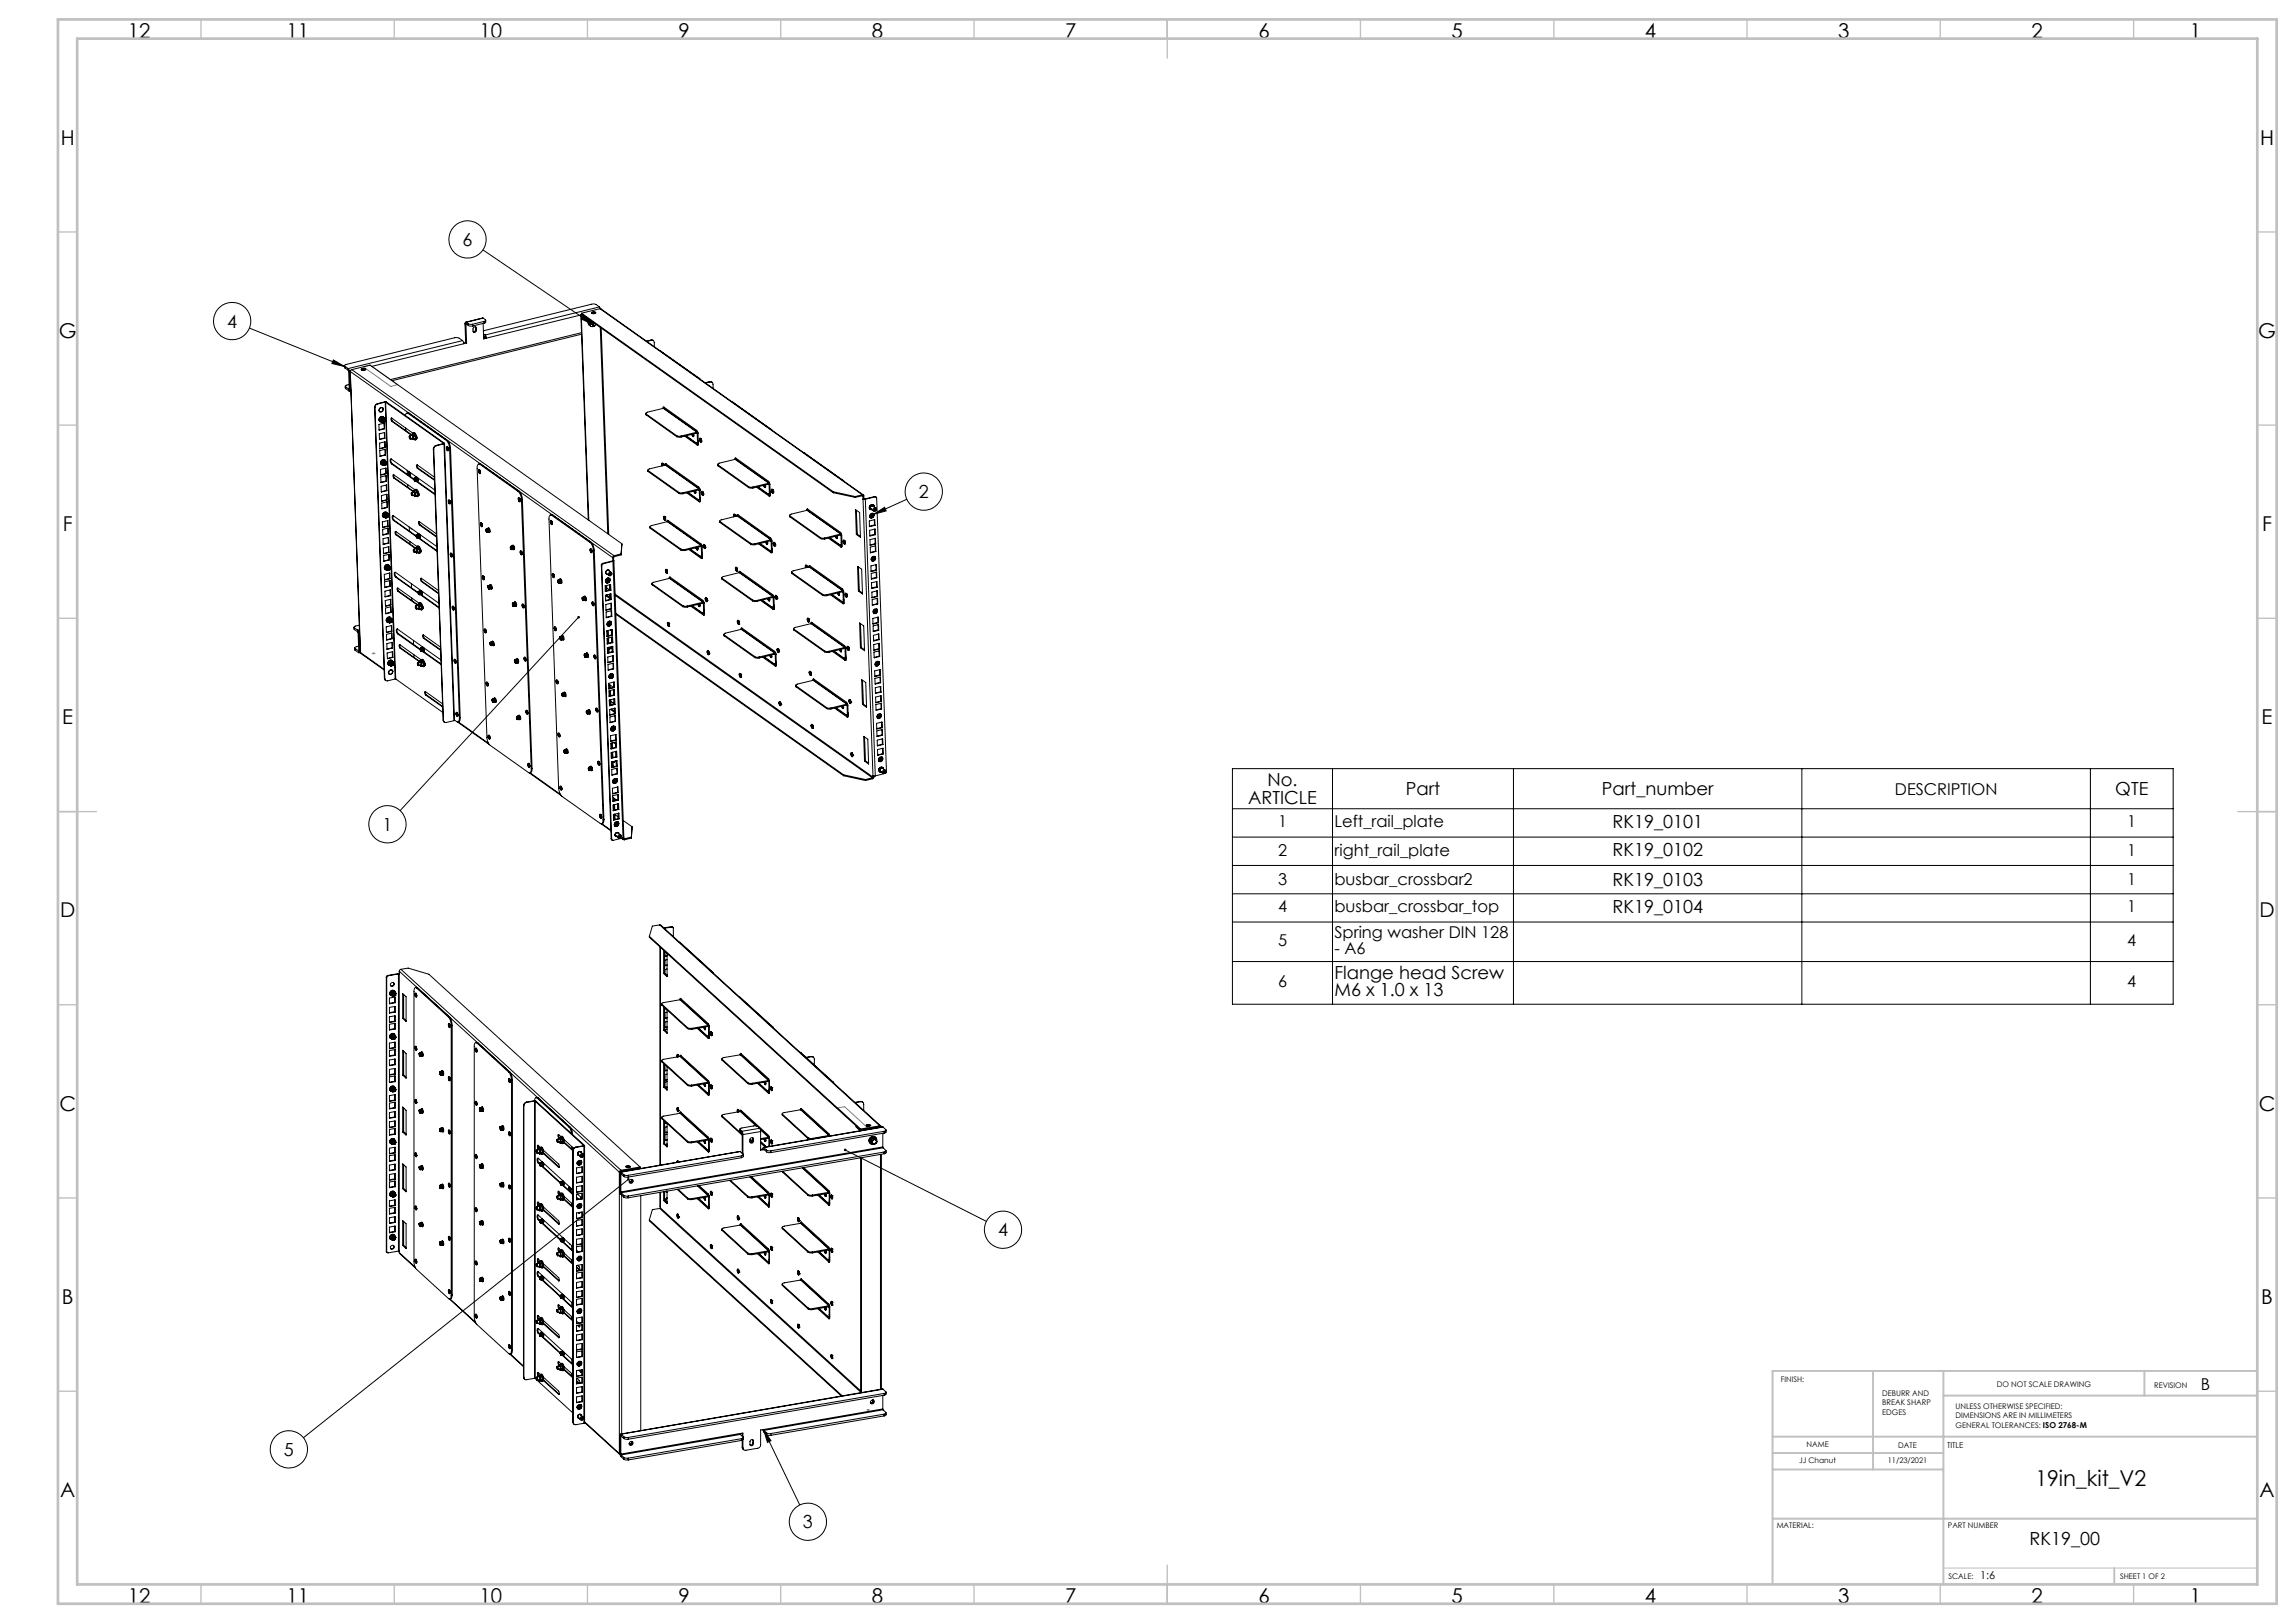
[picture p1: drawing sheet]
<svg xmlns="http://www.w3.org/2000/svg" width="594mm" height="420mm" viewBox="0 0 594 420" stroke-linecap="round" stroke-linejoin="round" font-family="sans-serif">
<defs><g id="words">
<text font-size="5.6" x="526.6" y="384.5">19in_kit_V2</text>
<g font-size="5.3">
<text x="33.1" y="9.9">12</text>
<text x="74.1" y="9.9">11</text>
<text x="124.1" y="9.9">10</text>
<text x="175.6" y="9.9">9</text>
<text x="225.6" y="9.9">8</text>
<text x="275.6" y="9.9">7</text>
<text x="325.6" y="9.9">6</text>
<text x="375.6" y="9.9">5</text>
<text x="425.6" y="9.9">4</text>
<text x="475.6" y="9.9">3</text>
<text x="525.6" y="9.9">2</text>
<text x="566.6" y="9.9">1</text>
<text x="15.7" y="37.4">H</text>
<text x="584.7" y="37.4">H</text>
<text x="15.2" y="87.4">G</text>
<text x="584.2" y="87.4">G</text>
<text x="16.2" y="137.4">F</text>
<text x="585.2" y="137.4">F</text>
<text x="16.1" y="187.4">E</text>
<text x="585.1" y="187.4">E</text>
<text x="15.5" y="237.4">D</text>
<text x="584.5" y="237.4">D</text>
<text x="15.4" y="287.4">C</text>
<text x="584.4" y="287.4">C</text>
<text x="16" y="337.4">B</text>
<text x="585" y="337.4">B</text>
<text x="15.5" y="387.4">A</text>
<text x="584.5" y="387.4">A</text>
<text x="33.1" y="414.9">12</text>
<text x="74.1" y="414.9">11</text>
<text x="124.1" y="414.9">10</text>
<text x="175.6" y="414.9">9</text>
<text x="225.6" y="414.9">8</text>
<text x="275.6" y="414.9">7</text>
<text x="325.6" y="414.9">6</text>
<text x="375.6" y="414.9">5</text>
<text x="425.6" y="414.9">4</text>
<text x="475.6" y="414.9">3</text>
<text x="525.6" y="414.9">2</text>
<text x="566.6" y="414.9">1</text>
</g>
<g font-size="4.7">
<text x="119.7" y="63.7">6</text>
<text x="58.8" y="84.8">4</text>
<text x="237.7" y="128.9">2</text>
<text x="327.9" y="203.5">No.</text>
<text x="322.9" y="208.1">ARTICLE</text>
<text x="363.7" y="205.8">Part</text>
<text x="414.4" y="205.8">Part_number</text>
<text x="547.3" y="205.8">QTE</text>
<text x="99" y="215">1</text>
<text x="417.2" y="214.2">RK19_0101</text>
<text x="417.2" y="221.5">RK19_0102</text>
<text x="417.2" y="229.3">RK19_0103</text>
<text x="417.2" y="236.2">RK19_0104</text>
<text x="345.2" y="253.3">Flange head Screw</text>
<text x="345.2" y="257.8">M6 x 1.0 x 13</text>
<text x="258.2" y="319.9">4</text>
<text x="73.5" y="376.8">5</text>
<text x="207.7" y="395.5">3</text>
<text x="525.1" y="399.7">RK19_00</text>
</g>
<g font-size="4.2">
<text x="490.2" y="205.6">DESCRIPTION</text>
<text x="330.6" y="214.1">1</text>
<text x="345.2" y="214.1">Left_rail_plate</text>
<text x="550.4" y="214.1">1</text>
<text x="330.6" y="221.4">2</text>
<text x="345.2" y="221.4">right_rail_plate</text>
<text x="550.4" y="221.4">1</text>
<text x="330.6" y="229.1">3</text>
<text x="345.2" y="229.1">busbar_crossbar2</text>
<text x="550.4" y="229.1">1</text>
<text x="330.6" y="236.1">4</text>
<text x="345.2" y="236.1">busbar_crossbar_top</text>
<text x="550.4" y="236.1">1</text>
<text x="330.6" y="244.8">5</text>
<text x="345.2" y="242.8">Spring washer DIN 128</text>
<text x="550.4" y="244.8">4</text>
<text x="345.2" y="246.9">- A6</text>
<text x="330.6" y="255.5">6</text>
<text x="550.4" y="255.5">4</text>
<text x="569.3" y="359.6">B</text>
</g>
<text font-size="2.8" x="512.3" y="408.6">1:6</text>
<text font-size="2.1" x="503.7" y="374.6">TITLE</text>
<g font-size="2">
<text x="460.8" y="357.6">FINISH:</text>
<text x="516.6" y="359">DO NOT SCALE DRAWING</text>
<text x="557.3" y="359.2">REVISION</text>
<text x="486.9" y="361.1">DEBURR AND</text>
<text x="486.9" y="363.6">BREAK SHARP</text>
<text x="506" y="364.6">UNLESS OTHERWISE SPECIFIED:</text>
<text x="486.9" y="366.1">EDGES</text>
<text x="506" y="367.1">DIMENSIONS ARE IN MILLIMETERS</text>
<text x="506" y="369.6">GENERAL TOLERANCES: ISO 2768-M</text>
<text x="467.4" y="374.6">NAME</text>
<text x="491.1" y="374.6">DATE</text>
<text x="465.5" y="378.7">JJ Chanut</text>
<text x="488.4" y="378.6">11/23/2021</text>
<text x="459.6" y="395.5">MATERIAL:</text>
<text x="504" y="395.5">PART NUMBER</text>
<text x="504.1" y="408.6">SCALE:</text>
<text x="548.5" y="408.6">SHEET 1 OF 2</text>
</g>
</g></defs>
<path d="M94 94.9l1.7-.4 7.2 5-1.8 .5zM96.4 169l.5 .1-.5 .1zM216.7 286.7l1.8-.3 6 5.5-1.9 .3zM224.4 364.8l.5 .1z" fill="none" stroke="#808080" stroke-width=".26"/>
<g fill="none" stroke="#000" stroke-width=".26">
<path d="M125 64.7l28.4 19.3M155.1 79.4l.2 .5M155.1 79.4l-.9-.6-1-.1-28.1 6.9M155.1 79.4l-29.6 7.3M155.2 79.9l68.1 48.2M155.2 79.9l-4.7 1.2M155.2 79.9l67.9 48.1M64.5 84.9l24.6 9.9M86.3 93.2l2.8 1.6-3.2-.7zM89.1 94.6l.2 .6M89.2 94.8l.9 .6M89.2 94.8l.1 .4"/>
<path d="M89.3 95.2l.8 .6M89.3 100l.1 .6M90.1 95.4l.3 .8M90.1 95.8l.1 .2M90.1 95.4v.4M90.2 96l.2 .2M90.2 96l.1 4.6M90.3 99.5l-.6 .1a.29 .29 0 0 0-.3 .1 .29 .29 0 0 0 0 .4M90.4 96.2l.2 4.6M90.6 96.1l2.7 72.8M90.6 96.2h-.2M90.6 96.1l67.9 48.2"/>
<path d="M90.7 96l-.1 .1M91 95.7l-.4 .4M91 95.7l4.7-1.2 65.2 46.2M91 95.7l67.9 48.1M93.5 95.6h.1M93.5 95.4a.75 .75 0 0 1 1 .2l-.1 .1a.55 .55 0 0 1-.9-.2zM93.6 95.5a.46 .46 0 0 1 .8 .2 .55 .55 0 0 1-.8-.2zM93.7 95.8h.1M93.8 95.6h.4zM94.3 95.8h.1M94.3 95.7v.1M94.3 95.7l-.6 .1"/>
<path d="M94.4 95.6h.1M94.4 95.6l-.5 .2-.4-.2M119.7 88.1l.3 .9M119.7 88.1l-1.1-.7h-.8l-28.2 6.9a.29 .29 0 0 0-.4 .1 .29 .29 0 0 0 0 .4M119.7 88.1l-29.6 7.3M120 89l-23.8 5.8M120.3 83.8l.2 .1M120.3 83.8l.2 4.8M120.5 88.6l.2 .2M120.5 88.6l-.5 .1M120.5 83.9l.2 4.9M120.6 83.4h-.2l-.1 .4"/>
<path d="M120.6 83.9h-.1M120.6 83.4l.5 .4M120.6 83.4v.5M120.6 83.9l.6 .4M120.7 88.8l-.7 .2M120.7 83.9h-.2M121.1 83.8l1.2 .1M121.1 83.8l.1 .5M121.2 84.3l1.1 .1M122.3 83.9v.5M122.9 84.6l.1 .2M123 85.3l-.2 .4-.4 .1"/>
<path d="M123 84.8l.3 .1M123 85.3l.3 .2M123 84.8v.5M123.3 84.9a.45 .45 0 0 0-.6-.3 .45 .45 0 0 0-.3 .5v.6a.45 .45 0 0 0 .5 .3 .45 .45 0 0 0 .4-.5M123.3 84.9v.6M125 82.3l.7 .5-.5 .4M125 82.3l-4.5 1.1M125 83.7l.1 4 .7-.2M125 82.3l-4.4 1.1M125.1 86.4l.4 .3M125.1 86.8l.5 .6M125.2 83.2v.4"/>
<path d="M125.2 83.2l-2.9 .7M125.2 83.6l-2.9 .8M125.5 86.7l.3 .8M125.6 87.4l.2 .1M125.6 87.4l-.5 .1M125.7 82.8l-.1 .7-.4 .1M150.3 81.6l.1 .1M150.3 81.6l1.9 52.9M150.3 81.5l-24.5 6M150.4 81.3h.1M150.4 81.7l1.9 52.9M150.4 86.1l-49.4 12.1"/>
<path d="M150.5 81.3l-.2 .3M150.5 86.5l-49.1 12M150.5 81.1l65.1 46.2M150.5 81.1v.2M150.5 81.3l65.1 46.2M150.5 81.3l1.3 1M150.5 81.3v.3M150.5 81.3h.1M150.5 81.6l-.1 .1M150.5 81.6l1.4 1M150.6 81.6l-.2 .1M151 81.7l2.4 2.3-3-1.5z"/>
<path d="M151.8 82.3l.1 .3M151.9 82.3h-.1M152.2 82.5l-.3 .1M152.4 82.8a.97 .97 0 0 0 .1 1.4M152.5 82.7a1.01 1.01 0 0 0 .3 1.7M152.5 83.4v.6M152.5 83.4h.1M152.5 84l.1 .1M152.6 83.4v.2M152.6 83.6v.1M152.6 83.7l.1 .3M152.7 84l-.1 .1"/>
<path d="M152.7 84h.1M152.7 83.6l.1 .4M152.7 83.6l-.1 .1M152.8 83.3l.1 .1M152.8 83.3h.1M152.8 83l-.2 .4M152.8 83.5v.5M152.8 83.4h.1M152.8 83.5l-.2 .1M152.8 83.5l-.1 .1M152.9 83.3h.1M152.9 83.4h.1"/>
<path d="M152.9 83.3h-.1M152.9 83.3l-.1 .1M152.9 83.3v.1M153 80.9l.2-.1a.48 .48 0 0 1 .5-.2 .48 .48 0 0 1 .4 .5 .71 .71 0 0 1-1.1-.2zM153.1 80.9v.1M153.2 83.2a.45 .45 0 0 0 0 .8 .45 .45 0 0 0 .6-.3M153.2 83.2a.36 .36 0 0 0 0 .6 .36 .36 0 0 0 .5-.2M153.2 80.8a.41 .41 0 0 1 .5-.1 .41 .41 0 0 1 .3 .3 .41 .41 0 0 1-.4 .2 .41 .41 0 0 1-.4-.4zM153.3 83.3l-.3 .3M153.4 84.4h.1M153.5 84.3h.1M153.5 84.3v.1"/>
<path d="M153.5 84.3v-.1v.1M153.5 80.9h.2zM153.9 81.1h-.1M153.9 81.1h.1M153.9 81.1h-.5M154.1 80.9l-.5 .3-.5-.2M154.2 83.9a.91 .91 0 0 1-.8 .6 .91 .91 0 0 1-.8-.4M155.3 84.7l1.9 53.4M155.5 84.9l2 53.4M168.4 88l.6 .1M168.4 88l.1 .1M168.4 88l-1.1 .3"/>
<path d="M168.5 88.1a.58 .58 0 0 1 .8 .5v1.1M168.5 88.1l-1.2 .3M170.8 90.8l.2 .1M171 90.9h.1M171 90.9l9.9 7M180.9 97.9l.3 .2M180.9 97.9h.1M183.6 98.8l.6 .1M183.6 98.8h.1M183.6 98.8l-1.2 .2M183.7 98.8a.62 .62 0 0 1 .8 .6v1.1M183.7 98.8l-1.2 .3"/>
<path d="M89.4 100.1l.9 .6M89.4 100.6l.9 .6M89.4 100.1v.5M90.3 100.7v.5M90.3 100.7h.1M90.3 100.6v.1M90.3 100.6l.3 .2M90.6 100.8l-.1 .4h-.2M90.7 100.8h-.1M90.8 101.2h-.3M96.9 105.4l.1 .1M96.9 105.4l2.5 70.1"/>
<path d="M97 105.5l2.6 70.1M97.6 104.5l-.6 .5-.1 .4M97.6 104.5h.1M97.7 104.5a.92 .92 0 0 0-.7 1M98 108.6l.3 .5M98 109.8l1.4-.3 .1 1.5-1.4 .3zM98.1 108.7l.2 .4 .4 .1M98.1 108.7a.71 .71 0 0 1 .4-.8 .71 .71 0 0 1 .9 .3 .65 .65 0 0 0-1-.1 .65 .65 0 0 0 0 .9M98.1 112.3l1.4-.4 .1 1.5-1.4 .4zM98.2 114.7l1.4-.4 .1 1.5-1.5 .4zM98.2 116.6l1.5-.3v1.4l-1.4 .4zM98.3 105.6a.59 .59 0 0 1 .9 .3 .59 .59 0 0 1-.6 .7 .55 .55 0 0 1-.6-.3 .55 .55 0 0 1 .3-.7z"/>
<path d="M98.4 109l.1 .1M98.4 109h.1M98.4 109l.2 .2M98.6 108.9h.1M98.6 108.8v.1M98.7 108.9l.1 .3M98.7 108.8h.1M98.7 108.8l-.1 .1M98.8 109.1v.1M98.8 108.5l-.1 .3M98.8 108.5h.1M98.8 108.4h.1"/>
<path d="M98.8 119.1l.6-.1 .4 .3a.65 .65 0 0 0-1 .1 .65 .65 0 0 0 .3 1 .65 .65 0 0 1-.6-.6 .65 .65 0 0 1 .3-.7zM98.8 108.4v.1M98.8 109.2h.1M98.9 109.2h.1M98.9 108.4h.1M99 109.2h.1M99 109.2h-.1M99 105.5l.2 .4M99.1 108.5h.1M99.1 108.5l-.2 .3M99.1 120h.1M99.1 120h-.1"/>
<path d="M99.1 107.9a.74 .74 0 0 0-.8 0 .74 .74 0 0 0-.3 .7M99.1 107.9h.1M99.2 108.1a.64 .64 0 0 0-.9 .1 .64 .64 0 0 0 .1 .8M99.2 108.3l-.3 .1M99.2 108.3h.1M99.2 119.6l-.1 .4M99.2 119.6h.1M99.2 119.5h.1M99.2 119.5v.1M99.3 109.1l-.3 .1M99.3 109.1h.1M99.3 108.3h.1"/>
<path d="M99.3 108.2v.1M99.3 108.2l-.1 .1M99.3 108.3l.2 .3M99.3 108.3l.1 .1M99.3 109.5l.1 1.4M99.4 109h.1M99.4 109l-.1 .1M99.4 110.9l.1 .1M99.4 110.9l-1.3 .3M99.4 111.9l.1 1.4M99.5 119.7h.1M99.5 119.7l-.2 .3"/>
<path d="M99.5 113.3l.1 .1M99.5 113.3l-1.4 .3M99.5 108.7l-.1 .3M99.5 108.6h.1M99.5 108.7h.1M99.5 108.6v.1M99.5 114.4l.1 1.4M99.6 108.4a.57 .57 0 0 0-1 0 .57 .57 0 0 0 .3 .9M99.6 104h.3M99.6 104l.1 .1M99.6 104l-2 .5M99.6 119a.76 .76 0 0 0-1 .3 .76 .76 0 0 0 .1 1"/>
<path d="M99.6 115.8h.1M99.6 115.8l-1.4 .3M99.6 116.3l.1 1.4M99.6 119.2a.63 .63 0 0 0-.9 .1 .63 .63 0 0 0 .2 .9M99.7 119.5h-.5M99.7 119.5h.1M99.7 104.1h.1M99.7 104.1l2.5 71.6M99.7 104.1l-2 .4M99.7 117.7h.1M99.7 117.7l-1.4 .3M99.7 119.5l.2 .3"/>
<path d="M99.7 119.4h.1M99.7 119.4v.1M99.8 104.1l2.6 71.6M99.8 104.1l15 10.6M99.9 119.8h.1M99.9 119.8v.1M99.9 119.9h.1M99.9 119.6a.58 .58 0 0 0-.9 0 .58 .58 0 0 0 .3 .9M99.9 119.9l-.1 .3M99.9 104l-.1 .1M99.9 104l15.1 10.7M101.2 118.8v.7l.3 .5"/>
<path d="M101.3 108.2a.53 .53 0 0 0 .1 .8M101.3 108.2l5.6 3.9M101.4 108.2l.1 .8M101.4 109l4.9 3.6M101.5 120h-.2M101.5 120l5.6 4M101.5 109h-.1M101.5 109l4.9 3.4M105 110.8v.6M105.3 106.9h.5l-.2 .1M105.6 107l-.4-.1-.3 .6M105.6 107l9.9 7"/>
<path d="M105.9 112.9a.38 .38 0 0 1 .4 .3 .38 .38 0 0 1-.2 .4l-.1-.1M105.9 112.9h.1a.29 .29 0 0 1 .2 .3 .29 .29 0 0 1-.2 .3zM106 112.8l.5-.1 .3 .3v.4l-.6 .2M106.5 112.4l-.2 .3M106.5 112.4l.3 .3M106.5 112.4l-.2 .2M106.5 113.5l.3 .2M106.6 113.6l.1 .2M106.7 112.3l.1 .4M106.7 112.3l-.2 .1M106.8 112.7l.2 .2M106.8 112.7l.2 .6"/>
<path d="M106.8 113.7l-.1 .1M106.9 112.1l-.1 .2M106.9 112.1l.1-.1a1.14 1.14 0 0 1 .4 1.8l-.3-.2M106.9 112.1a.79 .79 0 0 1 .9 1 .49 .49 0 0 1 0 .5 .49 .49 0 0 1-.4 .2M107 113.3l-.2 .4M107 113.3v.3M107 112.9v.4M107 113.6l-.2 .1M107.1 112.2l.4 .6M107.1 112.2l-.4 .1M107.1 112.2l-.2 .1M107.1 112.2h.1"/>
<path d="M107.2 113.6v.1M107.2 113.6l-.5 .2M107.5 112.8h.1M107.5 112.8v.7M107.5 113.5h.1M107.5 113.5l-.3 .1M107.5 112.8l-.5 .1M107.5 113.5l-.5 .1M107.5 113.5l-.3 .2M107.7 112.7l.1 .7M112.1 116.2l.1 .1M112.1 116.2l2.6 70.1"/>
<path d="M112.2 116.3l2.5 70.1M112.8 115.3l-.4 .2-.3 .7M112.8 115.3h.1M112.9 115.3a.92 .92 0 0 0-.7 1M114.8 114.8h.1M114.8 114.8l-2 .5M114.8 114.7v.1M114.9 114.8l-2 .5M114.9 114.8l2.5 71.7M115 114.7l-.1 .1M115 114.7h-.2M115 114.7l2.6 71.7-.2 .1"/>
<path d="M115.5 114a2.93 2.93 0 0 1 .8 2.1M115.5 114a1.74 1.74 0 0 1 1 1.7l.1 .3M115.6 115.6a.66 .66 0 0 1 .3 1.1l-.3-.3zM115.6 115.8a.44 .44 0 0 1 .3 .3 .44 .44 0 0 1-.2 .4zM115.6 115.9l.3 .2-.1 .4zM115.6 115.7l.2 .1M115.8 115.8h.1M115.8 115.8l.1 .7M115.8 115.9l.2 .4M115.8 116l.1 .2M115.8 116.5h.1M116 116.3v.1"/>
<path d="M116.3 116.1l2.6 69.7M116.6 116l-.3 .1M116.6 116l2.5 69.7M167.1 107l.1 .4M167.2 107.2l7.9 5.6M167.2 107.2v.2M167.2 107.4l7.9 5.6M171.3 119.9h.1M171.3 119.9l.4 .6M171.6 105.7l-4.1 1-.4 .2 .1 .3M171.6 105.7l8.9 6.2M171.6 105.7l8.7 6.1"/>
<path d="M171.8 105.4l8.6 6.1 .2 .6 .1 2.7-.1 .4h-.2M171.8 105.4l-.2-.1-.1 .4M171.8 105.4l-.1 .3M175.1 112.8h1.1M175.1 113l1.1 .1M175.1 112.8v.2M176.2 112.8v.3M177.1 112.9l3.3 2.3M177.4 112.8l3.2 2.3-.2 .1M177.5 112.8l2.6 1.8a.32 .32 0 0 0 .4-.1 .32 .32 0 0 0-.1-.4M179 112.4l.3 .5 .2-.2v.3l-.3-.1zM179.1 112.5l.1 .1"/>
<path d="M179.1 112.5h.2M179.2 112.4h.1M179.2 112.6h.1M179.2 112.6v.1M179.2 112.4l-.1 .1M179.3 112.4v.1M179.3 112.6h.1M179.3 112.5l.1 .1M179.3 112.6l-.1 .1M179.3 112.7h-.1M179.3 112.5l-.1 .1M179.4 112.6h-.2"/>
<path d="M179.4 112.6h-.1M179.4 112.3l.1 .4M179.5 112.9l-.1 .1M180.3 112.1l.1 .1M180.3 111.8l.3 .1M180.3 111.8v.3M180.3 111.8l-4.1 1M180.3 112.1l-4.1 1M180.4 112.2v1.9M180.6 112.1l-.2 .1M180.7 114.4l-.4 .2M180.7 114.1h-.3"/>
<path d="M181 113.4a.67 .67 0 0 1 .3 1.1l-.4-.8zM181 113.5a.45 .45 0 0 1 .4 .4 .45 .45 0 0 1-.2 .4zM181.1 113.5h.1M181.1 113.5l.3 .2v.7M181.2 113.8l.1 .3zM181.3 113.6h.1M181.3 113.6l.2 .5M181.3 114.4h.1M181.5 114.1h.1M189.4 104l.2 .1M190.2 118.9l-4.1 1a.29 .29 0 0 0-.4 .1 .29 .29 0 0 0 .1 .3M190.2 118.9l8.9 6.2-.2-.1"/>
<path d="M190.2 118.9l8.7 6.1M190.4 118.6l8.6 6.1 .2 .7v2.6v.4h-.2M190.4 118.6h-.3v.3M190.4 118.6l-.1 .3M199.5 111.1l.2 .2M199.5 111.1h.1M208 117.2l.1 .1M98.4 121.5l1.5-.4v1.5l-1.4 .4zM98.5 123.4l1.4-.3 .1 1.4-1.4 .4zM98.6 125.9l1.4-.4 .1 1.5-1.5 .3zM98.7 128.3l1.4-.4 .1 1.5-1.5 .3zM98.7 120.1l.1 .1"/>
<path d="M98.7 130.2l1.5-.4v1.5l-1.4 .4zM98.9 135.1l1.5-.4v1.5l-1.4 .3zM99 137l1.4-.4 .1 1.5-1.4 .4zM99 120l.3 .3M99 120h.1M99.1 139.4l1.4-.3 .1 1.5-1.5 .3zM99.2 120.3h.1M99.2 133.7l.1 .1M99.3 133.8h.1M99.3 120.4h.1M99.3 120.3v.1M99.5 133.6l.3 .3"/>
<path d="M99.5 133.6h.1M99.6 133.5h.1M99.6 133.5l-.1 .1M99.7 120.3l-.4 .1M99.7 120.3h.1M99.7 133.2l-.2 .4M99.7 133.2l-.1 .3M99.7 133.2h.1M99.7 133.1h.1M99.7 133.9h.1M99.7 133.1v.1M99.8 134h.1"/>
<path d="M99.8 120.2h.1M99.8 120.3h.1M99.8 120.2v.1M99.8 133.9v.1M99.8 121.2v1.3M99.8 133.1h.1M99.8 133.9h.1M99.8 122.5l.1 .1M99.8 122.5l-1.3 .4M99.8 123.1l.1 1.4M99.9 124.5h.1M99.9 124.5l-1.3 .3"/>
<path d="M99.9 125.5l.1 1.4M100 133.3h.1M100 133.3l-.2 .2M100 126.9l.1 .1M100 126.9l-1.4 .3M100 127.9l.1 1.4M100.1 132.6a.76 .76 0 0 0-1 .2 .76 .76 0 0 0 .1 1.1M100.1 129.3l.1 .1M100.1 129.3l-1.4 .4M100.1 129.9l.1 1.4M100.1 132.8a.64 .64 0 0 0-.9 .1 .64 .64 0 0 0 .1 .9M100.2 133.1h-.4"/>
<path d="M100.2 133.1h.1M100.2 131.3h.1M100.2 131.3l-1.4 .3M100.2 133.1l.2 .2M100.2 133h.1M100.2 133v.1M100.3 133.8l-.5 .1M100.3 133.8h.1M100.3 132.9a.65 .65 0 0 0-1-.1 .65 .65 0 0 0 0 1M100.3 134.7v1.4M100.3 132.9a.68 .68 0 0 0-1.1 0 .68 .68 0 0 0 .4 1l-.3-.1M100.3 136.1l.1 .1"/>
<path d="M100.3 136.1l-1.3 .3M100.3 136.6l.1 1.5M100.4 138.1h.1M100.4 138.1l-1.3 .3M100.4 133.4l-.1 .4M100.4 133.3h.1M100.4 133.4h.1M100.4 133.3v.1M100.4 133.2a.58 .58 0 0 0-.9-.1 .58 .58 0 0 0 .3 .9M100.4 139.1l.1 1.4M101.3 120l-.1-.1a.67 .67 0 0 1 0-1.1l11.3 8M101.3 120l5.8 4.2"/>
<path d="M101.7 133.4v.8l.3 .4M101.8 134.7l-.1-.1a.82 .82 0 0 1 0-1.2l11.3 8M101.8 134.7l5.9 4.1M101.8 122.9a.53 .53 0 0 0 .1 .8M101.8 122.9l5.6 3.9M101.9 122.9l.2 .8M101.9 123.7l5 3.5M102 134.6l-.2 .1M102 134.6l5.6 4.1M102.1 123.7l4.9 3.4M102.1 123.7h-.2M102.4 137.5a.52 .52 0 0 0 0 .9"/>
<path d="M102.4 137.5l5.5 3.9M102.4 137.5l.2 .8M102.4 138.4l5 3.5M102.6 138.3l4.9 3.5M102.6 138.3l-.2 .1M105.3 121.7l.1 1.1M105.5 125.4v.7M105.8 122.2h.1a.46 .46 0 0 1 0 .8zM105.8 122l-.1 .2a.6 .6 0 0 0 .5 .9v-.3M105.8 122.3l.3 .5a.3 .3 0 0 1-.4-.1 .3 .3 0 0 1 .1-.4zM105.8 122.2l.4 .5M105.9 136.4v1"/>
<path d="M106 122.3h.1M106 122.4l.1 .3M106 122.3l.2 .4M106.1 122.3l.1 .5M106.2 122.8h.1M106.2 122.7l-.2 .3M106.2 122.7v.1M106.4 136.7l.2 .2M106.4 127.6v-.1a.4 .4 0 0 1 .4 .3 .4 .4 0 0 1-.2 .5l-.1-.1M106.4 127.6h.1a.32 .32 0 0 1 .2 .3 .32 .32 0 0 1-.2 .3zM106.5 127.4l.6-.1 .3 .4-.1 .4-.6 .2M106.9 127.2h.1"/>
<path d="M107 127.1l-.1 .3M107 127.1l.3 .2M107 128.2l.4 .2M107.2 123.8h.1M107.1 123.9l.3 .3-.1 .2zM107.1 128.3l.1 .1M107.2 123.9h.1M107.2 123.7l.1 .1a.44 .44 0 0 1 0 .7l-.2-.5zM107.2 123.8h.2M107.2 127l.1 .3M107.2 127l-.2 .1M107.2 124.4h.1"/>
<path d="M107.3 124.4h.1M107.3 124.4l.1 .1M107.3 123.7h.2a.44 .44 0 0 1 .2 .5 .44 .44 0 0 1-.3 .3M107.3 127.3l.2 .3M107.3 127.3l.2 .6M107.3 123.7h-.1M107.4 123.9l.1 .2M107.4 123.9h.1M107.4 128.4h-.2M107.4 126.8l-.1 .2M107.4 126.8a.55 .55 0 0 1 .6 .1 .55 .55 0 0 1 .1 .5 .56 .56 0 0 1 .2 .7 .56 .56 0 0 1-.5 .3l-.1-.1M107.4 124.5h.1"/>
<path d="M107.4 124.4h-.1M107.4 126.7a.53 .53 0 0 1 .6 0 .53 .53 0 0 1 .2 .6 .7 .7 0 0 1 .2 .7 .7 .7 0 0 1-.5 .5M107.5 124.2v.2M107.5 124.1h.1M107.5 124.4h.1M107.5 124.5h.1M107.5 124.4v.1M107.5 124.1v.1M107.5 124.2h.1M107.5 127.9l-.1 .5M107.5 127.9l.1 .4M107.5 127.6v.3"/>
<path d="M107.6 123.6v-.1a.68 .68 0 0 1 .3 1.1l-.1-.1M107.6 128.3l-.2 .1M107.6 138.5l.1-.1a.41 .41 0 0 1 .3 .4 .41 .41 0 0 1-.2 .4zM107.6 126.9l.4 .6M107.6 126.9l-.4 .1M107.6 124.5l4.9 3.5M107.7 123.6l.3 .2v.7M107.7 138.6l.2 .2-.1 .3zM107.7 126.8l.3 .6M107.7 126.8l-.2 .1M107.7 126.8l-.1 .1M107.7 123.6h.1"/>
<path d="M107.7 138.5v.1M107.7 138.4h.1M107.7 138.5h.1M107.7 128.3h.1M107.7 123.6l.3 .3v.6M107.7 123.6l-.4 .1M107.7 138.4v.1M107.7 128.3l-.5 .1M107.8 139h.1M107.8 123.4l-.1 .1M107.8 138.6h-.1M107.8 139v.1"/>
<path d="M107.8 139.1h.1M107.8 139.1l.2 .1M107.8 138.3l.3 .3v.6M107.8 138.3l-.1 .1M107.8 138.5h.1M107.9 124.5h.1M107.9 138.6l.1 .2M107.9 138.6h.1M107.9 138.5h.1M107.9 138.5v.1M107.9 138.5h-.1M107.9 124.5h-.3"/>
<path d="M107.9 139.2h.2M107.9 139.2h.1M107.9 139l-.1 .1M108 139.2h.1M108 120.3a.5 .5 0 0 0 0 .9M108 120.3l.1 .8M108 120.3l4.4 3.2M108 121.2l4.4 3.1M108 124.6l4.5 3.2M108 138.8h.1M108 139.1h.1M108 127.5v.7"/>
<path d="M108 128.2h.1M108 128.2l-.3 .1M108 127.5l-.5 .1M108 128.2l-.4 .1M108 138.9v.2M108 127.4l.1 .8M108 127.4v.1M108.1 128.2l-.4 .1M108.1 123.7a.61 .61 0 0 1-.1 .9M108.1 138.3l.1-.1a.66 .66 0 0 1 .2 1.1l-.1-.1M108.1 139.2h.1M108.1 121.1l-.1 .1"/>
<path d="M108.1 121.1l4.3 3M108.2 139.2l4.9 3.5M108.2 138.3l.3 .2v.7M108.2 138.2h.1M108.2 138.2l.3 .4v.5M108.2 138.2l-.4 .1M108.3 127.4v.8v-.1M108.3 138.1h-.1M108.4 139.2h.1M108.4 139.1l-.3 .1M108.4 139.1h.1M108.5 135a.49 .49 0 0 0 0 .8"/>
<path d="M108.5 135l.2 .8M108.5 135l4.4 3.1M108.5 135.8l4.4 3.2M108.5 139.3l4.6 3.2M108.6 138.3a.61 .61 0 0 1-.1 1M108.7 135.8h-.2M108.7 135.8l4.2 3M116.1 129.6l.2 .2v.4l-.2-.2zM116.1 129.5h.1a.41 .41 0 0 1 .2 .4 .41 .41 0 0 1-.2 .4l-.2-.6zM116.1 129.5l.2 .1M116.1 129.3l.2 .1a.58 .58 0 0 1-.1 1l-.2-.6zM116.3 129.6h.1"/>
<path d="M116.3 129.6l.2 .4-.2 .3M116.3 129.6l.2 .5M116.3 129.7v.3M116.5 130.1h.1M123.8 120.1h.6M123.9 121.5a.66 .66 0 0 1 .2 1.1l-.3-.5zM123.9 121.7h.1a.46 .46 0 0 1 0 .7zM123.9 121.6l.3 .5M123.9 121.8l.2 .2v.4zM124.1 121.9l.1 .2M124.1 122.4h.1M124.1 121.8l.1 .3"/>
<path d="M124.2 120.2a.66 .66 0 0 0-.7 .2 .66 .66 0 0 0-.1 .8l2.6 69.6a2.76 2.76 0 0 0 .8 2.1l9.9 7a.63 .63 0 0 0 .7-.2 .63 .63 0 0 0 0-.8M124.2 121.7v.1M124.2 120.2l9.9 7M124.2 122.1l-.1 .3M124.2 122.1v.1M124.3 122.2l-.1 .1M124.4 135.3a.56 .56 0 0 1 .4 .4 .56 .56 0 0 1-.2 .6l-.3-.5zM124.4 135.4h.1a.43 .43 0 0 1 0 .8zM124.4 135.5l.2 .3v.3zM124.4 135.4h.1M124.4 120.1l9.9 7M124.4 120.1l-.2 .1"/>
<path d="M124.5 135.4l.2 .5M124.7 135.5h.1M124.6 135.6l.1 .3M124.6 135.5l.1 .4M124.7 135.9l-.1 .3M124.7 135.9l.1 .1M124.8 135.9l-.1 .1M125.7 137a.41 .41 0 0 1 .4 .3 .41 .41 0 0 1-.2 .4zM125.7 137.1h.1M125.7 137.1l.2 .3v.2zM125.7 137h.2M125.7 137v.1"/>
<path d="M125.8 137h.1M125.8 137.6h.1M125.9 137.6h.1M125.9 137.7h.1M125.9 137.6v.1M125.9 136.9a.59 .59 0 0 1 .2 .8M125.9 137h.1M125.9 136.9h-.1M125.9 137l.1 .3M126 137.7h.1M126 137.6l-.1 .1M126 137.6h.1"/>
<path d="M126 137.4v.2M126 137.3h.1M126 137.4h.1M126 137.3v.1M126.2 136.8v-.2a.67 .67 0 0 1 .3 1.2l-.1-.1M126.3 136.8l.3 .4M126.3 136.8l-.1 .1M126.3 136.6a.64 .64 0 0 1 .5 .5 .64 .64 0 0 1-.3 .7M126.3 136.8l-.4 .1M126.5 137.6h.1M126.5 137.6l-.3 .1M126.6 137.2l-.1 .4"/>
<path d="M126.6 137.2l-.1 .5M134.1 127.2a2.76 2.76 0 0 1 .8 2.1M134.2 129l.2 .2v.5zM134.2 128.7a.74 .74 0 0 1 .2 1.2l-.3-.5zM134.2 128.9l.1 .1a.42 .42 0 0 1 0 .7l-.2-.5zM134.2 128.9h.1M134.2 128.9l.2 .1M134.3 127.1a3.2 3.2 0 0 1 .8 2.1M134.3 127.1l-.2 .1M134.4 129.2v.2M134.4 129h.1M134.4 129v.7"/>
<path d="M134.4 129.1l.1 .4M134.6 129.5l-.1 .1M134.9 129.3l2.5 69.6M135.1 129.2l-.2 .1M135.1 129.2l2.6 69.7M142.4 133.3h.6M142.5 134.7a.64 .64 0 0 1 .2 1.1l-.3-.5zM142.5 134.8a.43 .43 0 0 1 .1 .8zM142.5 134.8l.3 .5M142.5 134.9h.1a.32 .32 0 0 1 .2 .3 .32 .32 0 0 1-.2 .3zM142.7 135.1l.1 .2M142.7 135l.1 .4"/>
<path d="M142.8 133.4a.63 .63 0 0 0-.8 .2 .63 .63 0 0 0 0 .7l2.5 69.7a3.2 3.2 0 0 0 .9 2.1l9.9 7 .3 .1 .3-.3 .1-.8M142.8 134.9h.1M142.8 133.4l9.8 7M142.8 135.3l-.1 .3M142.9 135.4h-.1M143 133.3l-.2 .1M143 133.3l9.9 7M167.6 121.7l.1 .3M167.7 121.8l7.9 5.6M167.7 121.8v.2M167.7 122l7.9 5.7M168.1 136.3l.1 .4"/>
<path d="M168.2 136.7l7.9 5.6M168.2 136.5l7.9 5.6M168.2 136.5v.2M171.4 120.2l.1 .3zM171.5 120.1h.1M171.6 120.1h.1M171.6 120.1l.1 .4M171.7 120.5l-.4-.6-.1 .7a.4 .4 0 0 1-.1-.5 .4 .4 0 0 1 .4-.2l.2 .6M171.8 133.6l.2 .1a.61 .61 0 0 1 0 1l-.3-.8zM171.8 133.7a.45 .45 0 0 1 .3 .4 .45 .45 0 0 1-.2 .4zM171.8 133.7h.1M171.8 133.7l.3 .2-.1 .7"/>
<path d="M171.9 134l.1 .2zM172 134.6h.1M172 133.8h.1M172 133.8l.2 .5M172.1 120.4l-4.1 .9-.4 .2 .1 .3M172.1 120.4l8.9 6.2M172.1 120.4l8.7 6.1M172.2 134.3h.1M172.2 134.3v.1M172.3 120l8.5 6.1 .3 .6 .1 2.8a.24 .24 0 0 1 0 .3 .24 .24 0 0 1-.3 0M172.3 120h-.2l-.1 .4M172.3 120v.4"/>
<path d="M172.6 135l-4.3 1.1-.2 .2 .1 .2M172.6 135l9 6.2M172.6 135l8.8 6.2M172.8 134.7l8.6 6.1 .2 .6 .2 2.7-.2 .4h-.2M172.8 134.7h-.2l-.1 .3M172.8 134.7v.3M175.6 127.7l1.1 .1M175.6 127.4l1.1 .1M175.6 127.4v.3M176.7 127.5v.3M177.7 127.5l3.2 2.3M177.9 127.5l3.3 2.3h-.3"/>
<path d="M178 127.4l2.6 1.9a.32 .32 0 0 0 .4-.1 .32 .32 0 0 0 0-.4M179.5 127.1l.3 .6 .2-.3M179.6 127.1l.2 .5 .2-.3M179.7 127.2h.1M179.7 127.1h.1M179.7 127.2v.1M179.7 127.1v.1M179.7 127v.1M179.7 127.3v.1M179.8 127.1v.1M179.8 127.3h.1M179.8 127.2h.1"/>
<path d="M179.8 127.3l-.1 .1M179.9 127.2l-.2 .1M179.9 127.2l-.1 .1M179.9 127l.1 .3M180 127.6h-.1M180.8 126.5l.3 .1M180.8 126.8h.1M180.8 126.5v.3M180.8 126.5l-4.1 1M180.8 126.8l-4.1 1M180.9 126.8l.1 2M181.1 126.8h-.2"/>
<path d="M181.2 129.1l-.4 .2M181.2 128.7l-.2 .1M181.5 127.1a.64 .64 0 0 1 .3 1.1l-.4-.7zM181.5 127.3a.45 .45 0 0 1 .4 .3 .45 .45 0 0 1-.2 .5zM181.6 127.2h.1M181.6 127.2l.4 .5-.2 .4M181.6 127.5l.2 .3zM181.8 127.4h.1M181.8 127.4l.2 .5M182 127.9h.1M182 127.8v.1M185.7 120.2l.1 .4"/>
<path d="M185.8 120.3l7.9 5.6M185.8 120.6l7.9 5.6M185.8 120.3v.3M186.2 134.8l.1 .4M186.3 135l7.9 5.6M186.3 135.2l7.9 5.6M186.3 135v.2M189.9 133.1l.4 .5M190 133.7v-.3l.1 .3M190.1 133.3h.1M190.2 133.3l.1 .3M190.2 133.6l-.3-.5v.6"/>
<path d="M190.3 133.6l-.3-.5a.39 .39 0 0 0-.3 .2 .39 .39 0 0 0 .1 .5M190.7 133.5l-4.1 1a.29 .29 0 0 0-.3 .1 .29 .29 0 0 0 0 .4M190.7 133.5l8.9 6.2M190.7 133.5l8.7 6.2M190.9 133.2l8.6 6.1 .2 .7 .1 2.6-.1 .5-.2-.1M190.9 133.2h-.2l-.1 .3M190.9 133.2v.3M193.7 126.2l1.1 .1M193.7 125.9l1.1 .1M193.7 125.9v.3M194.8 126v.3M195.7 126.1l3.3 2.3"/>
<path d="M195.9 126l3.3 2.3-.2 .1M196.1 126l2.6 1.8a.33 .33 0 0 0 .3-.1 .33 .33 0 0 0 0-.4M197.7 125.7h.1M197.7 125.7h.2M197.8 125.6h.1M197.8 125.6l-.1 .1M197.8 125.7v.1M197.8 125.7h.1M197.8 125.5v.1M197.8 125.8v.1M197.9 125.6v.1M197.9 125.8h.1"/>
<path d="M197.9 125.7h.1M197.9 125.8l-.1 .1M197.9 125.9h-.1M197.9 125.7l-.1 .1M197.9 126.1h.1M197.9 125.7v.1M198 125.5l-.1 .6-.3-.5M198 125.5v.7l-.4-.6M198 126.1h.1M198.9 125.3h.1M198.9 125v.3M198.9 125l-4.1 1"/>
<path d="M198.9 125.3l-4.1 1M199 125.3v2M199.2 125.3h-.2M199.2 127.6l-.3 .2M199.2 127.3h-.2M199.4 139.9l.1 .1M199.4 139.7l.2 .1M199.4 139.7v.2M199.4 139.7l-4.1 1M199.4 139.9l-4.1 1.1M199.5 140l.1 2M199.6 126.6a.58 .58 0 0 1 .4 .5 .58 .58 0 0 1-.2 .6l-.2-.4z"/>
<path d="M199.6 126.7a.45 .45 0 0 1 .4 .3 .45 .45 0 0 1-.2 .5zM199.7 126.7h.1M199.7 126.7l.3 .1-.1 .7M199.7 140h-.2M199.7 127l.1 .3zM199.9 127.5h.1M199.9 126.8h.1M199.9 126.8l.2 .5M200.1 127.3h.1M204.3 133.4l.1 .4M204.4 133.5l7.9 5.6M204.4 133.5v.3"/>
<path d="M204.4 133.8l7.9 5.6M208.8 132.1l-4.1 1a.29 .29 0 0 0-.4 .1 .29 .29 0 0 0 .1 .3M208.8 132.1l8.9 6.2-.2-.1M208.8 132.1l8.7 6.1M209 131.7l8.5 6.1 .3 .8v2.6l-.1 .4h-.1M209 131.7h-.3v.4M209 131.7l-.1 .3M212.3 139.1l1.1 .1M212.3 139.4l1.1 .1M212.3 139.1v.3M213.4 139.2v.3M214.3 139.3l3.3 2.3"/>
<path d="M214.5 139.2l3.3 2.3-.2 .1M214.7 139.2l2.6 1.8a.33 .33 0 0 0 .3-.1 .33 .33 0 0 0 0-.4M215.6 127.3l5.7 1.2M215.6 127.5l5.7 1.2M215.6 127.3v.2M216.2 138.8l.3 .6 .2-.4M216.2 138.8l.3 .5 .1-.3M216.3 138.8v.1M216.3 138.9h.1M216.3 138.8h.1M216.4 138.9h.1M216.4 138.7l.1 .2"/>
<path d="M216.4 138.8h.1M216.4 138.9v.2M216.5 139h.1M216.5 138.9h.1M216.5 139l-.1 .1M216.5 138.8l-.2 .1M216.5 138.9h-.1M216.5 138.9v.1M216.5 139.3h.1M216.6 138.7v.3zM216.6 139.3h.1M217.5 138.4l.1 .1"/>
<path d="M217.5 138.2v.2M217.5 138.2l-4.1 1M217.5 138.4l-4.1 1.1M217.6 138.5v2M217.7 138.5h-.1M218.1 124.3l.2 .2M218.2 139.8a.58 .58 0 0 1 .5 .4 .58 .58 0 0 1-.2 .6l-.3-.3zM218.2 139.9a.45 .45 0 0 1 .4 .3 .45 .45 0 0 1-.2 .5zM218.3 139.8l.2 .2v.7M218.3 139.8v.1M218.5 140h.1M218.5 140l.1 .5"/>
<path d="M221.3 128.5v.2M221.3 131.9l1.1 .7 .2 6.4-1.1-.7zM221.5 132.1l.3 6.1M221.8 138.2l-.3 .1M221.8 138.2l.8 .6M223.1 128l.4 .3M223.1 128.3l.1 .1M223.1 128l-1.8 .5M223.1 128v.3M223.1 128.3l-1.8 .4M223.2 128.4l.1 .8M223.3 129.2h.6"/>
<path d="M223.3 129.2l2.5 71.5M223.5 128.3l-.3 .1M223.5 128.3v.8M223.5 129.1h.2M223.5 129.1l-.2 .1M223.7 129.1l.2 .1M223.9 129.2l2.5 71.6M224.9 134.8l1.4-.3 .1 1.4-1.5 .4zM225 137.2l1.4-.3v1.5l-1.4 .3zM225.1 139.6l1.4-.3 .1 1.5-1.5 .3zM225.1 131.8h.1M225.1 131.8l.4 .1a.59 .59 0 0 1-.5-.9 .59 .59 0 0 1 1.1 0 .56 .56 0 0 0-1 0 .56 .56 0 0 0 .3 .9"/>
<path d="M225.2 130.8l-.3 .3M225.2 131.7v.1M225.2 131.7h.1M225.2 131.7a.54 .54 0 0 1 0-.7 .54 .54 0 0 1 .6-.1 .54 .54 0 0 0-.6 .2 .54 .54 0 0 0 0 .6M225.4 133.1v.2l-.3 .1M225.6 133.1l-.1 .3-.3 .2M225.8 132.8l.2 .2v.4M225.8 130.8h.1M225.8 130.8a.59 .59 0 0 0-.7 .2 .59 .59 0 0 0 .1 .7M225.9 130.9h.1M225.9 130.7l.1 .2M225.9 130.7h.1"/>
<path d="M225.9 130.9a.5 .5 0 0 0-.6 .2 .5 .5 0 0 0 0 .6l.7 .5M225.9 130.9a.55 .55 0 0 0-.7 .2 .55 .55 0 0 0 0 .6M225.9 130.7a.68 .68 0 0 0-.9 .2 .68 .68 0 0 0 .1 .9M225.9 130.9l.7 .5M226 131a.5 .5 0 0 0-.8 .1 .5 .5 0 0 0 .2 .7M226 133.1l2.8-1.8 .5 .9zM226 130.9l.1 .2zM226 133.4a.62 .62 0 0 1-.9 .5M226.1 133.4l-.3-.6 .3 .6M226.1 133.4l-.4 .5h-.6M226.2 134.5v1.3M226.2 135.8l.2 .1"/>
<path d="M226.2 135.8l-1.3 .4M226.3 128.5l.4 .1M226.3 128.5l.1 .1M226.3 128.5l-2.6 .6M226.3 136.9v1.4M226.3 138.3l.1 .1M226.3 138.3l-1.3 .3M226.4 139.3v1.4M226.4 128.6l.4 .3 2.5 70.8-.2 .4-2.7 .7M226.4 128.6l-2.5 .6M226.7 131.8a.44 .44 0 0 0-.5-.4 .44 .44 0 0 0-.3 .5 .44 .44 0 0 0 .5 .3M234.6 129.2l-8.6 3.9"/>
<path d="M99.2 141.8l1.4-.3v1.5l-1.4 .3zM99.2 143.8l1.5-.4v1.5l-1.4 .4zM99.4 148.6l1.5-.3v1.5l-1.4 .3zM99.5 150.6l1.4-.4 .1 1.5-1.4 .4zM99.6 153l1.4-.3 .1 1.4-1.5 .4zM99.7 155.4l1.4-.3v1.4l-1.4 .4zM99.7 146.4a.59 .59 0 0 1 .6-.3 .59 .59 0 0 1 .5 .4 .65 .65 0 0 0-1.1 0 .65 .65 0 0 0 .3 1 .63 .63 0 0 1-.5-.4 .63 .63 0 0 1 .2-.7zM99.7 147.3h.1M99.7 157.4l1.4-.4 .1 1.5-1.4 .3zM100 147.2l.2 .3M100 147.2h.1M100 147.1h.1"/>
<path d="M100 147.1v.1M100.2 147.4h.1M100.2 146.8l-.2 .3M100.2 146.8h.1M100.2 146.7h.1M100.2 146.7v.1M100.3 147.5h.1M100.3 146.7h.1M100.5 146.8h.1M100.5 146.8l-.2 .3M100.5 140.5l.1 .1M100.5 140.5l-1.4 .3"/>
<path d="M100.5 141.5v1.4M100.5 142.9l.1 .1M100.5 142.9l-1.3 .3M100.6 146.4a.62 .62 0 0 0-.9 .1 .62 .62 0 0 0 .2 .9M100.6 146.2a.76 .76 0 0 0-1 .2 .76 .76 0 0 0 .1 1M100.6 143.5v1.3M100.6 146.6h.1M100.6 144.8l.1 .1M100.6 144.8l-1.3 .4M100.6 146.6l-.3 .1M100.6 147.4l-.3 .1M100.6 147.4h.1"/>
<path d="M100.7 146.6l.2 .3M100.7 146.6h.1M100.7 146.6l.1 .1M100.7 146.6h-.1M100.8 147.3h.1M100.8 147.3l-.2 .1M100.8 147.3l-.1 .1M100.8 148.3v1.4M100.8 149.7l.1 .1M100.8 149.7l-1.3 .3M100.8 150.2l.1 1.4M100.9 151.6l.1 .1"/>
<path d="M100.9 151.6l-1.3 .4M100.9 147l-.1 .3M100.9 146.9h.1M100.9 147h.1M100.9 146.9v.1M100.9 152.7l.1 1.4M100.9 146.7a.58 .58 0 0 0-.9 0 .58 .58 0 0 0 .3 .9M101 154.1h.1M101 154.1l-1.4 .3M101 155.1v1.4M101 156.5h.1M101 156.5l-1.3 .3"/>
<path d="M101.1 159.8a.75 .75 0 0 0-1 .2 .75 .75 0 0 0 .1 1M101.1 160a.64 .64 0 0 0-.9 .1 .64 .64 0 0 0 0 .8M101.1 157v1.4M101.1 158.4l.1 .1M101.1 158.4l-1.3 .4M102.2 148.1v.8l.3 .4M102.3 149.3l-.1-.1a.67 .67 0 0 1 .1-1.1l11.3 8M102.3 149.3l5.9 4.2M102.5 149.3h-.2M102.5 149.3l5.7 4M102.9 153a.53 .53 0 0 1 0-.8l5.5 3.9M102.9 152.2l.2 .8"/>
<path d="M102.9 153l5.1 3.5M103.1 153h-.2M103.1 153l4.9 3.4M106 140.1v.7M106.4 151l.1 1.1M106.5 154.7l.1 .7M106.9 142.3l.1-.1a.38 .38 0 0 1 .3 .3 .38 .38 0 0 1-.2 .4M107 142.3l.2 .1-.1 .5zM107 142.4l.1 .2zM107 142.1l.6-.1 .3 .4-.1 .4-.6 .1M107.4 141.8v.1M107.5 156.9a.38 .38 0 0 1 .3 .3 .38 .38 0 0 1-.1 .4l-.1-.1"/>
<path d="M107.5 156.9l.2 .3v.3zM107.5 141.8l-.1 .2M107.5 141.8l.3 .2M107.6 142.9l.3 .1M107.6 156.8l.5-.1 .3 .3v.4l-.6 .2M107.7 143l.1 .1M107.7 141.7l.1 .3M107.7 141.7l-.2 .1M107.8 142l.3 .3M107.8 142l.2 .6M107.9 143l-.1 .1M107.9 141.4l-.1 .2"/>
<path d="M107.9 141.4a.54 .54 0 0 1 .6 .1 .54 .54 0 0 1 .2 .6 .6 .6 0 0 1 .1 .6 .6 .6 0 0 1-.5 .4l-.1-.1M108 141.4a.79 .79 0 0 1 .9 1 .53 .53 0 0 1-.5 .8M108 142.6l-.1 .4M108 142.6l.1 .4M108.1 142.3l-.1 .3M108.1 156.4l-.2 .3M108.1 156.4l.3 .3M108.1 156.4l-.2 .2M108.1 157.5l.3 .2M108.1 143h-.2M108.2 141.6l.3 .6M108.2 141.6l-.5 .1"/>
<path d="M108.2 153.3l.2 .4zM108.2 141.5l.3 .6M108.2 141.5l-.2 .1M108.2 141.5v.1M108.2 157.6h.1M108.2 153.1a.46 .46 0 0 1 .5 .2 .46 .46 0 0 1 0 .6M108.2 153.2h.1M108.2 153.1h.1M108.2 143h.1M108.2 153.1l.1 .1M108.2 153.1v.1M108.2 142.9l.1 .1"/>
<path d="M108.2 143l-.4 .1M108.2 157.6l.1 .1M108.3 153.1h.1a.44 .44 0 0 1 0 .8l-.2-.6zM108.3 153.2h.1M108.3 156.3l.1 .4M108.3 156.3l-.2 .1M108.3 153.1h.1M108.3 153.1v.1M108.3 153.7h.1M108.3 153.7v.1M108.3 153.8h.2M108.3 153.8h.1"/>
<path d="M108.4 156.7l.2 .2M108.4 156.7l.1 .6M108.4 153.2l.1 .3M108.4 153.2h.1M108.4 157.7h-.1M108.4 156.1v.2M108.4 156.1l.1-.1a1.14 1.14 0 0 1 .4 1.8l-.2-.2M108.4 153.9h.2M108.4 153.7l-.1 .1M108.5 156.1a.79 .79 0 0 1 .9 1 .49 .49 0 0 1 0 .5 .49 .49 0 0 1-.5 .2M108.5 153.8h.1M108.5 153.5v.3"/>
<path d="M108.5 142.2v.7M108.5 142.9h.1M108.5 142.9l-.3 .1M108.5 153.5h.1M108.5 142.2l-.4 .1M108.5 142.9l-.4 .1M108.5 142.1l.1 .8M108.5 142.1v.1M108.5 157.3l-.1 .4M108.5 157.3l.1 .3M108.6 142.9l-.3 .1M108.6 156.9l-.1 .4"/>
<path d="M108.6 152.9l.1-.1a.64 .64 0 0 1 .3 1.1l-.1-.1M108.6 157.6l-.2 .1M108.7 153.9h-.1M108.7 156.2l.3 .6M108.7 156.2l-.4 .1M108.7 153.9l4.9 3.5M108.7 152.9l.3 .3v.6M108.7 156.2l.4 .6M108.7 156.2l-.2 .1M108.7 156.2h.1M108.8 152.9h.1M108.8 157.6v.1"/>
<path d="M108.8 152.9l.2 .3v.6M108.8 152.9l-.4 .1M108.8 152.8h.1M108.8 157.6l-.5 .1M108.8 142.1v.8M108.8 142.8h.1M108.9 153.8h.1M109 153.8l-.4 .1M109 153.8h.1M109 150.5a.5 .5 0 0 1 0-.9l4.4 3.2M109 149.7l.2 .7M109 150.5l4.5 3.2"/>
<path d="M109 153.9l4.6 3.3M109 156.8h.1M109 156.8v.7M109 157.5h.1M109 157.5l-.2 .1M109 156.8l-.4 .1M109 157.5l-.4 .1M109.1 156.8v.7M109.1 157.5l-.3 .2M109.1 153a.61 .61 0 0 1-.1 .9M109.2 150.4l-.2 .1M109.2 150.4l4.3 3.1"/>
<path d="M109.3 156.7l.1 .8M109.4 157.4v.1M116.6 143.1a.68 .68 0 0 1 .2 1.1l-.2-.3zM116.6 143.3a.41 .41 0 0 1 .3 .3 .41 .41 0 0 1-.2 .4zM116.6 143.2l.2 .1M116.6 143.3l.2 .3v.4l-.2-.3zM116.8 143.3l.1 .1M116.8 143.3v.7M116.8 143.4l.2 .4M116.8 143.5v.2M116.8 144v.1M116.9 143.3l-.1 .1"/>
<path d="M117 143.8l-.1 .1M117.1 156.9a.66 .66 0 0 1 .2 1l-.3-.4zM117.1 157a.46 .46 0 0 1 .1 .8zM117.1 157l.2 .1M117.1 157.1h.1a.32 .32 0 0 1 .2 .3 .32 .32 0 0 1-.2 .3zM117.3 157.1h.1M117.3 157.1v.7M117.3 157.1l.1 .5M117.3 157.3v.2M117.3 157.8h.1M117.5 157.6h.1M124.8 149a.57 .57 0 0 1 .5 .4 .57 .57 0 0 1-.2 .6l-.3-.4z"/>
<path d="M124.8 149.2a.43 .43 0 0 1 .2 .7zM124.9 149.2l.3 .4-.1 .2zM124.9 149.1l.3 .6M125.1 149.2h.1M125.1 149.4l.1 .2M125.1 149.2l.2 .5M125.2 149.2h-.1M125.2 149.7l-.1 .2M125.3 149.7l-.1 .1M126.3 151.6h.1a.46 .46 0 0 1 0 .8zM126.3 151.7h.1M126.3 151.8l.1 .4z"/>
<path d="M126.3 151.6a.42 .42 0 0 1 .4 .3 .42 .42 0 0 1-.2 .5M126.4 151.7l-.1 .1M126.4 152.3h.1M126.4 152.2h.1M126.4 151.6h.1M126.4 151.6l.1 .1M126.4 151.6v.1M126.5 151.7l.1 .2M126.5 151.7h.1M126.5 152.3h.1M126.6 152v.3M126.6 151.9h.1"/>
<path d="M126.6 152h.1M126.6 152.3h.1M126.6 152.3h-.1M126.6 151.9v.1M126.7 151.5v-.1a.6 .6 0 0 1 .5 .4 .6 .6 0 0 1-.1 .6l-.2-.1M126.8 151.4l.3 .5M126.8 151.4l-.1 .2M126.8 151.3a.64 .64 0 0 1 .5 .5 .64 .64 0 0 1-.2 .6M126.8 151.4l-.4 .1M127 152.3h.1M127 152.3l-.3 .1M127.1 151.9l-.1 .4"/>
<path d="M132.1 141.4a.41 .41 0 0 1 .3 .4 .41 .41 0 0 1-.2 .4zM132.1 141.6h-.1M132.1 141.5h.1M132.1 141.6h.1M132.1 141.6l.1 .5zM132.1 141.5v.1M132.1 141.4a.47 .47 0 0 1 .4 .3 .47 .47 0 0 1-.1 .5M132.2 141.5h.1M132.2 142.1h.1M132.2 142.1v.1M132.2 141.5h-.1M132.2 142.2h.1"/>
<path d="M132.2 141.5l.1 .1M132.3 141.6l.1 .2M132.3 141.6h.1M132.3 142.2h.1M132.3 142l-.1 .1M132.4 142.1l-.2 .1M132.4 141.8h.1M132.4 142.1h.1M132.4 142.1l-.1 .1M132.4 142.1v.1M132.4 141.8v.3M132.5 141.3v-.1a.6 .6 0 0 1 .5 .4 .6 .6 0 0 1-.1 .7l-.2-.1"/>
<path d="M132.6 141.2l-.1 .2M132.6 141.1a.66 .66 0 0 1 .3 1.2M132.6 156.1a.41 .41 0 0 1 .3 .3 .41 .41 0 0 1-.1 .5zM132.6 156.2h.2M132.6 156.2h.1M132.6 156.2v.1M132.6 156.3l.2 .5zM132.6 141.2l.3 .3v.7M132.6 141.3l.4 .4-.1 .5M132.6 141.2l-.3 .1M132.6 156.1a.46 .46 0 0 1 .5 .3 .46 .46 0 0 1-.1 .5M132.7 156.7v.1"/>
<path d="M132.7 156.1v.1M132.7 156.2l-.1 .1M132.7 156.8h.1M132.8 156.8h.1M132.8 156.2h.1M132.8 156.2l.1 .2M132.8 156.9h.2M132.8 156.7v.1M132.9 142.2h.1M132.9 142.2h-.4M132.9 156.8h.1M132.9 156.4h.1"/>
<path d="M132.9 156.5v.3M132.9 156.5h.1M133 155.9a.62 .62 0 0 1 .6 .4 .62 .62 0 0 1-.2 .6l-.2-.1M133.1 155.9l-.1 .2M133.1 155.8a.66 .66 0 0 1 .3 1.1M133.1 155.9l.3 .3v.6M133.1 155.9l.4 .4-.1 .5M133.1 155.9l-.3 .1M133.4 156.8h.1M133.4 156.8l-.4 .1M134.6 142.5a.65 .65 0 0 1 .3 1.1l-.2-.3zM134.7 142.7a.41 .41 0 0 1 .3 .3 .41 .41 0 0 1-.2 .5z"/>
<path d="M134.7 142.7l.2 .1M134.7 142.8l.2 .3v.3l-.3-.4zM134.9 142.8h.1M134.9 142.8l.1 .4-.1 .3M134.9 142.9v.3M135 142.8v.5M135.1 143.2l-.1 .1M135.1 156.3a.66 .66 0 0 1 .3 1.1l-.3-.3zM135.1 156.4a.44 .44 0 0 1 .4 .4 .44 .44 0 0 1-.2 .4zM135.2 156.4l.2 .1M135.2 156.5l.2 .2v.4zM135.4 156.5h.1"/>
<path d="M135.4 156.5l.1 .5-.1 .2M135.4 156.5l.1 .5M135.4 156.7v.2M135.5 157h.1M135.6 157h-.1M142.9 148.4a.68 .68 0 0 1 .3 1.1l-.3-.5zM142.9 148.6a.43 .43 0 0 1 .2 .7zM143 148.6h.2l.1 .5M143 148.6l.3 .5-.1 .2-.3-.3zM143.2 148.6l.1 .1M143.2 148.8l.1 .3M143.3 148.6v.5"/>
<path d="M143.3 149.1l-.1 .3M143.3 149.1l.1 .1M143.4 149.1l-.1 .1M144.3 150.2a.41 .41 0 0 1 .4 .3 .41 .41 0 0 1-.2 .4zM144.3 150.3h.1M144.3 150.2h.1M144.3 150.3l.2 .2v.3zM144.3 150.2v.1M144.4 150.2h.1M144.5 150.8h.1M144.4 150.2h-.1M144.4 150.3h.1"/>
<path d="M144.5 150.9h.1M144.5 150.8v.1M144.5 150.1l.3 .4-.1 .4M144.5 150.2l.1 .3M144.5 150.2h.1M144.5 150.1h-.1M144.6 150.9h.1M144.6 150.5v.3M144.6 150.5h.1M144.6 150.8h.1M144.7 150l.1-.1a.58 .58 0 0 1 .5 .4 .58 .58 0 0 1-.2 .6h-.1M144.9 149.8a.66 .66 0 0 1 .5 .5 .66 .66 0 0 1-.3 .7"/>
<path d="M144.9 149.9l.3 .3-.1 .6M144.9 149.9l-.1 .2M144.9 149.9l.2 .3v.6M144.9 149.9l-.4 .2M145.1 150.8h.1M145.1 150.8l-.4 .1M149.7 159.7l-46.2 50.1M150.7 154.7h.1M150.6 154.8l.2 .2v.3zM150.7 154.6a.41 .41 0 0 1 .3 .4 .41 .41 0 0 1-.2 .4zM150.7 155.2l.1 .1M150.7 154.7v.1"/>
<path d="M150.8 155.3h.1M150.8 154.5l.2 .1a.41 .41 0 0 1 .3 .5 .41 .41 0 0 1-.4 .3M150.8 154.7h.1M150.8 155.3h.2M150.8 154.7h-.1M150.8 154.5l-.1 .1M150.8 154.7l.2 .3M150.9 155.3h.1M150.9 155.2l-.1 .1M151 155.3h-.2M151 155v.3M151 155h.1"/>
<path d="M151 155.3h.1M151.1 154.5l.1-.2a.69 .69 0 0 1 .2 1.2l-.1-.2M151.2 154.4l.4 .5M151.2 154.4l-.1 .2M151.2 154.3a.66 .66 0 0 1 .3 1.2M151.2 154.4l.3 .5M151.2 154.4l-.4 .1M151.5 154.9v.4l-.4 .1M151.6 154.9l-.2 .4M152.6 140.4a2.76 2.76 0 0 1 .9 2.1M152.7 142a.65 .65 0 0 1 .3 1.1l-.3-.5zM152.7 142.2a.41 .41 0 0 1 .4 .3 .41 .41 0 0 1-.2 .4z"/>
<path d="M152.8 142.2l.2 .2v.4h-.2zM152.8 142.1l.2 .1M152.9 140.3a3.2 3.2 0 0 1 .8 2.1M152.9 140.3l-.3 .1M153 142.4v.2M153 142.2h.1M153 142.2l.1 .6-.1 .1M153 142.2l.1 .5M153.1 142.2h-.1M153.1 142.7h.1M153.2 155.7a.62 .62 0 0 1 .3 1.1l-.3-.5zM153.2 142.7l-.1 .1"/>
<path d="M153.2 156l.3 .1v.5zM153.3 155.9h.2M153.5 156.1v.3M153.5 155.9l.1 .1M153.5 155.9v.8M153.5 142.5l2.5 69.6M153.6 155.9v.5M153.6 156.5h.1M153.7 156.4l-.1 .1M153.7 142.4l-.2 .1M153.7 142.4l2.5 69.7M155.6 146.2l.1 .1"/>
<path d="M155.6 146.2l2.5 70.9M155.7 146.3l2.6 70.9M155.9 145.8l-.3 .4M155.9 145.8l.1 .1M156 145.9l-.3 .4M156.6 151.6l1.4-.3v1.4l-1.4 .4zM156.6 154l1.5-.3v1.5l-1.4 .3zM156.7 147.9v.4l.3 .2M156.7 148.3l.1 .1M156.7 151.6l.1 1.3M156.7 148.4h.1M156.7 156.4l1.5-.3v1.5l-1.4 .3z"/>
<path d="M156.8 148.4h.1M156.8 150.8h.1M156.8 150.7v.1M156.8 154v.2M156.8 158.4l1.4-.4 .1 1.5-1.5 .4zM156.9 147.7l.3-.2 .4 .2M157 151.5v1.4M157 152.2l.8 .5M157 153.9l.1 .2M157.1 154.1l-.3 .1M157.1 154.1l.8 .6M157.2 149.6h.2"/>
<path d="M157.2 149.9l-.1 .3-.2 .1M157.3 147.5l.1 .1M157.3 149.9l-.1 .4-.3 .1M157.4 147.5h.1M157.4 147.6h.1M157.4 147.6a.52 .52 0 0 0-.6 .2 .52 .52 0 0 0 0 .6l.8 .5M157.4 147.6l.7 .5M157.6 149.7h.1M157.6 149.7a.68 .68 0 0 1 0 .8 .68 .68 0 0 1-.8 .3M157.6 147.7a.51 .51 0 0 0-.8 .1 .51 .51 0 0 0 .2 .7M157.8 152.7h.1M157.8 152.7v-1.4v1.4"/>
<path d="M157.8 150.1a.62 .62 0 0 1-.4 .7 .62 .62 0 0 1-.7-.3v.2M157.8 150.1a.6 .6 0 0 0-.7-.5 .6 .6 0 0 0-.5 .8M157.8 150.1a.6 .6 0 0 1-.4 .7 .6 .6 0 0 1-.8-.4M157.8 150.1a.61 .61 0 0 0-.8-.5 .61 .61 0 0 0-.4 .8M157.8 154.2l-.5 .1M157.8 153.7l.1 1.3-1.1-.8M157.9 154.4l-.3 .1M157.9 151.3v1.3M157.9 152.6l.1 .1M157.9 152.6l-1.3 .3M157.9 153.7l.1 1.4M158 155.1l.1 .1"/>
<path d="M158 155.1l-1.3 .3M158 156.1l.1 1.4M158.1 157.5l.1 .1M158.1 157.5l-1.3 .3M158.1 158.1l.1 1.3M158.2 159.4l.1 .1M158.2 159.4l-1.4 .4M158.3 148.5a.43 .43 0 0 0-.5-.4 .43 .43 0 0 0-.4 .5 .43 .43 0 0 0 .6 .4M158.5 145.2l.1 .1M158.5 145.2l-2.6 .6M158.5 144.3v.8M158.5 145.1v.1"/>
<path d="M158.5 145.1h.1M158.6 145.3l2.6 71.5M158.6 145.3l-2.6 .6M158.8 145l-.2 .3M158.8 144.2v.8M158.8 144.2l-.3 .1M158.8 145l-.3 .1M158.8 145.1l2.6 71.6-.2 .1M158.9 143.8l-.4 .5M158.9 143.8v.3M158.9 144.1l-.1 .1M159.1 153.9h.1"/>
<path d="M159.1 153.8l.1 .1M159.1 153.8l66.7 47.3M159.2 153.9l-.1 .2M159.2 154.1l66.5 47.2M159.3 158.7l58.9 41.8M159.3 158.9l58.9 41.8M160.7 143.4l-1.8 .4M160.7 143.4v.2M160.7 143.6l-1.8 .5M160.9 140.7l-.2 2.7M160.9 140.7l-.2 2.9M168.7 151l.1 .4"/>
<path d="M168.8 151.1l7.9 5.7M168.8 151.1v.3M168.8 151.4l7.9 5.6M172.2 147.4a.58 .58 0 0 1 .5 .4 .58 .58 0 0 1-.2 .6l-.3-.4zM172.3 147.4h.1M172.3 147.4l.3 .4-.1 .5M172.3 147.4l.2 .1a.4 .4 0 0 1 .2 .4 .4 .4 0 0 1-.3 .4l-.2-.4zM172.4 147.7l.1 .3zM172.5 147.6l.1 .5M172.5 148.3h.1M172.6 148.1h.1M173.2 149.7l-4.4 1.1-.1 .1 .1 .2"/>
<path d="M173.2 149.7l8.9 6.2-.2-.1M173.2 149.7l8.7 6.1M173.4 149.3l8.6 6.2 .2 .6 .1 2.7-.1 .4h-.2M173.4 149.3h-.2l-.1 .4M173.4 149.3l-.1 .4M176.1 142.1l1.2 .1M176.1 142.3l1.2 .1M176.1 142.1v.2M176.7 156.8h1.1M176.7 157l1.1 .1M176.7 156.8v.2M177.3 142.2v.2"/>
<path d="M177.8 156.8v.3M178.2 142.2l3.2 2.3M178.4 142.2l3.3 2.2-.3 .1M178.6 142.1l2.6 1.8a.29 .29 0 0 0 .3-.1 .29 .29 0 0 0 0-.3M178.7 156.9l3.3 2.3M179 156.8l3.2 2.3-.2 .1M179.1 156.8l2.6 1.8a.32 .32 0 0 0 .3-.1 .32 .32 0 0 0 0-.4M180.1 141.7l.3 .6 .1-.6-.1 .7zM180.2 141.8l.1 .1M180.2 141.8h.1M180.3 141.7v.1M180.3 141.9h.1"/>
<path d="M180.3 141.7h.1M180.3 141.9v.1M180.3 141.8h-.1M180.3 141.8l.1 .1M180.3 142h.1M180.4 141.8l-.1 .1M180.4 141.9h-.1M180.5 142.2l-.1 .1M180.7 156.5h.2M180.7 156.5h.1M180.8 156.4h.1M180.8 156.5v.1"/>
<path d="M180.8 156.6v.1M180.8 156.4l-.1 .1M180.9 156.4v.1M180.9 156.6h.1M180.9 156.5h.1M180.9 156.3v.1M180.9 156.6l-.1 .1M180.9 156.7h-.1M180.9 156.5h-.1M180.9 156.5l-.1 .1M180.9 156.5v.1M181 156.3l-.1 .7-.3-.6"/>
<path d="M181 156.3v.7l-.4-.6M181 156.9l-.1 .1M181 156.9h.1M181.4 141.4v.1M181.4 141.2h.2M181.4 141.2l-4.1 1M181.4 141.2v.2M181.4 141.4l-4.1 1M181.4 141.5l.1 2M181.6 141.4l-.2 .1M181.7 143.7l-.4 .3M181.7 143.4l-.2 .1"/>
<path d="M181.9 156.1l.1 .1M181.9 155.8l-4.1 1M181.9 155.8v.3M181.9 156.1l-4.1 1M182 156.2v1.9M182 140.9a.61 .61 0 0 1 .2 1l-.2-.3zM182.1 141l.1 .1a.39 .39 0 0 1 .3 .3 .39 .39 0 0 1-.3 .4l-.2-.5zM182.1 141h.1M182.1 141l.3 .3v.6M182.2 156.1l-.2 .1M182.2 158.4l-.3 .2M182.2 158.1h-.2"/>
<path d="M182.3 141.1h.1M182.3 141.1l.2 .5M182.3 141.9h.1M182.4 141.1h-.1M182.5 141.6h.1M182.5 154.7a.57 .57 0 0 1 .5 .4 .57 .57 0 0 1-.3 .6l-.2-.4zM182.5 141.6v.1M182.5 154.7a.45 .45 0 0 1 .4 .4 .45 .45 0 0 1-.2 .5zM182.6 154.7l.3 .4-.1 .5M182.8 154.9h.1M182.8 154.9l.2 .5M183 155.4h.1"/>
<path d="M186.7 149.5l.1 .4M186.8 149.7l7.9 5.6M186.8 149.9l7.9 5.6M186.8 149.7v.2M190.3 146.8a.56 .56 0 0 1 .5 .3 .56 .56 0 0 1 0 .6l-.1 .1a.72 .72 0 0 1-.4-1zM190.4 146.8a.45 .45 0 0 1 .4 .4 .45 .45 0 0 1-.3 .5l-.2-.5zM190.4 146.8h.1M190.4 146.8l.3 .4-.1 .6M190.6 147h.1M190.6 147.8h.1M190.6 147l.1 .5M190.7 147.5h.1"/>
<path d="M190.8 147.5h-.1M191.2 148.2l-4.1 1a.29 .29 0 0 0-.3 .1 .29 .29 0 0 0 0 .4M191.2 148.2l9 6.2M191.2 148.2l8.8 6.2M191.4 147.9l8.6 6.1 .2 .7 .1 2.6-.1 .4h-.2M191.4 147.9h-.2l-.1 .3M191.4 147.9v.3M194.2 140.8l1.1 .2M194.2 140.6l1.1 .1M194.2 140.6v.2M194.7 155.3l1.2 .1M194.7 155.5l1.2 .1"/>
<path d="M194.7 155.3v.2M195.3 140.7v.3M195.9 155.4v.2M196.3 140.7l3.2 2.3M196.5 140.7l3.2 2.3h-.2M196.6 140.6l2.6 1.9a.33 .33 0 0 0 .4-.2 .33 .33 0 0 0 0-.3M196.8 155.4l3.2 2.3M197 155.3l3.3 2.3-.3 .1M197.2 155.3l2.5 1.8a.31 .31 0 0 0 .4-.1 .31 .31 0 0 0 0-.3M198.3 140.4h.1M198.3 140.3v.1M198.3 140.2v.1"/>
<path d="M198.3 140.2l.1 .1M198.3 140.2h.1M198.3 140.4v.2M198.4 140.3v.1M198.4 140.5h.1M198.4 140.2l-.1 .1M198.4 140.4h.1M198.4 140.5l-.1 .1M198.4 140.3l-.1 .1M198.4 140.4h-.1M198.5 140.4l-.1 .1M198.5 140.4h-.2"/>
<path d="M198.5 140.2v.6l-.3-.6M198.5 140.2v.7l-.4-.7M198.6 140.7l-.1 .1M198.8 154.9v.1M198.8 154.9h.1M198.8 155l.1 .1M198.8 155h.1M198.9 155.1h.1M198.9 154.9h.1M198.9 155.1v.1M198.9 154.9v.1M198.9 155h.1"/>
<path d="M198.9 155l.1 .1M198.9 155.2h.1M199 155l-.1 .1M199 155.1h-.1M199 154.8v.7l-.3-.6M199.1 154.8l-.1 .7-.4-.6M199.1 155.5h-.1M199.1 155.4v.1M199.8 142.2l-.4 .3M199.8 141.9l-.2 .1M200 154.6v.1M200 154.4h.2"/>
<path d="M200 154.4l-4.1 1M200 154.4v.2M200 154.6l-4.1 1M200 154.7l.1 2M200.1 140.3a.78 .78 0 0 1 .3 1.1 .8 .8 0 0 1-.3-1.1zM200.1 140.5a.45 .45 0 0 1 .4 .3 .45 .45 0 0 1-.2 .5zM200.2 140.4h.1M200.2 140.4l.2 .2v.7M200.2 140.7l.1 .3zM200.2 154.6l-.2 .1M200.3 156.9l-.4 .2M200.3 156.6l-.2 .1"/>
<path d="M200.4 140.5l.2 .6M200.4 141.3h.1M200.4 140.6h.1M200.6 141.1h.1M200.6 141v.1M200.6 154a.68 .68 0 0 1 .2 1.1l-.2-.3zM200.6 154.2a.42 .42 0 0 1 .4 .3 .42 .42 0 0 1-.2 .5zM200.7 154.1h.1M200.7 154.1a.61 .61 0 0 1 .2 .9M200.9 154.3h.1M200.9 154.3l.1 .5M201 154.8h.1"/>
<path d="M201.1 154.8h-.1M204.8 148l.1 .4M204.9 148.2l7.9 5.6M204.9 148.2v.2M204.9 148.4l7.9 5.6M208.5 146.3l.3 .5-.1-.3M208.5 146.3h.1M208.6 146.9v-.3l.1 .3M208.7 146.4l.1 .1M208.7 146.5h.1M208.8 146.8l-.3-.5v.6M208.9 146.8l-.4-.6-.1 .2v.5"/>
<path d="M209 159.9l.1 .1a.69 .69 0 0 1 .1 1 .85 .85 0 0 1-.2-1.1zM209.3 146.7l-4.1 1a.29 .29 0 0 0-.3 .1 .29 .29 0 0 0 0 .4M209.3 146.7l8.9 6.2M209.3 146.7l8.7 6.2M209.5 146.4l8.5 6.1 .3 .7 .1 2.6-.1 .4h-.2M209.5 146.4h-.2l-.1 .3M209.5 146.4l-.1 .3M212.8 153.8l1.1 .1M212.8 154l1.1 .1M212.8 153.8v.2M213.9 153.9v.2M214.8 153.9l3.3 2.3"/>
<path d="M215.1 153.9l3.2 2.3h-.2M215.2 153.8l2.6 1.8a.3 .3 0 0 0 .4-.1 .3 .3 0 0 0 0-.3M216.7 153.4l.4 .6v-.6a.35 .35 0 0 1 .1 .3 .35 .35 0 0 1-.3 .3zM216.8 153.4v.1M216.8 153.5l.1 .1M216.8 153.5h.2M216.9 153.4v.1M216.9 153.6h.1M216.9 153.6v.2M216.9 153.4h.1M217 153.4v.1M217 153.4l-.1 .1"/>
<path d="M217 153.7h.1M217 153.5l.1 .1M217 153.7l-.1 .1M217 153.5l-.1 .1M217.1 153.6l-.1 .1M217.1 153.6h-.2M217.2 153.9l-.1 .1M217.8 140.5h-.2M217.8 140.7l-.3 .3M218 153.1l.1 .1M218 152.9h.2M218 152.9v.2"/>
<path d="M218 152.9l-4.1 1M218 153.1l-4.1 1M218.1 153.2l.1 2M218.3 153.1l-.2 .1M218.3 140.1l.1 .3zM218.4 155.4l-.4 .3M218.4 155.1l-.2 .1M218.5 140.7h.1M218.7 153.5a.59 .59 0 0 1 .4 .5 .59 .59 0 0 1-.2 .6l-.2-.4zM218.8 153.6h.1M218.8 153.6l.1 .1a.4 .4 0 0 1 .3 .4 .4 .4 0 0 1-.3 .3l-.2-.4zM218.8 153.6l.3 .3-.1 .6"/>
<path d="M218.8 153.9l.1 .3zM219 153.7h.1M219 153.7l.1 .6M219 153.7v.1M219.1 154.3h.1M219.1 154.2v.1M221.9 146.6l1 .7 .2 6.4-1-.8zM222.1 146.7l.2 6.2M222.3 152.9h-.2M222.3 152.9l.8 .6M225.1 141.6l1.5-.4v1.5l-1.4 .4zM225.3 146.5l1.4-.4 .1 1.5-1.4 .3z"/>
<path d="M225.4 148.4l1.4-.4v1.5l-1.4 .4zM225.5 150.8l1.4-.3v1.5l-1.4 .3zM225.6 153.2l1.4-.3v1.5l-1.4 .3zM225.6 155.2l1.4-.4 .1 1.5-1.4 .4zM225.8 144.2v.3l-.2 .1M226 144.2v.3l-.4 .2M226.2 144l.2 .3M226.3 144l.1 .3M226.3 144l.1 .2M226.3 157.8v.3l-.2 .1M226.4 140.7l.2 .1M226.4 140.7l-1.3 .3"/>
<path d="M226.4 144.3a.7 .7 0 0 1-.9 .8M226.4 144.3a.69 .69 0 0 1-.9 .8M226.4 157.8l-.1 .4-.2 .1M226.4 141.3l.1 1.3M226.5 142.6l.1 .1M226.5 142.6l-1.3 .4M226.6 146.1l.1 1.4M226.7 147.5l.1 .1M226.7 147.5l-1.3 .3M226.7 148.1v1.3M226.7 157.6l.2 .3M226.7 149.4l.1 .1"/>
<path d="M226.7 149.4l-1.3 .3M226.8 157.6l.1 .3M226.8 150.5v1.4M226.8 157.6l.1 .2M226.8 151.9l.1 .1M226.8 151.9l-1.3 .3M226.8 152.9l.1 1.4M226.9 154.3l.1 .1M226.9 154.3l-1.3 .3M226.9 154.9l.1 1.3M226.9 157.9a.7 .7 0 0 1-.9 .8M226.9 157.9a.69 .69 0 0 1-.9 .8"/>
<path d="M227 156.2l.1 .1M227 156.2l-1.3 .3M227.1 159.7l.1 1.4M91.6 162.3l.1 .6M91.7 162.5l.8 .6M91.7 162.9l.9 .6M91.7 162.5v.4M91.8 167.7l.1 .6M91.9 168.3l.8 .6M91.9 167.8v.5M91.9 167.8l.8 .6M92.5 163.1l.4 .8"/>
<path d="M92.5 163.1l.1 .4M92.6 163.5v.2M92.6 163.7l.3 .2M92.6 163.7l.2 4.6M92.7 168.4h.1M92.7 168.4v.5M92.8 167.2l-.9 .2-.1 .2 .1 .2M92.8 168.3l-.1 .1M92.8 168.3l.2 .2M92.9 163.9l.1 4.6M93 161.8l-1 .2a.29 .29 0 0 0-.3 .1 .29 .29 0 0 0 0 .4M93 163l-.5 .1"/>
<path d="M93 168.5l-.1 .4h-.2M93 163.9h-.1M93.2 168.5h-.2M93.2 168.9h-.3M93.3 168.9l.1 .2 6 4.3M93.3 168.9l6 4.3M99.4 175.5l.4 .6M99.4 175.5l.2 .1M99.6 175.6a.58 .58 0 0 0 .7 .6l1.9-.5M99.9 162.2l1.4-.3 .1 1.5-1.4 .3zM100 164.2l1.4-.4 .1 1.5-1.5 .3zM100.1 166.6l1.4-.4v1.5l-1.4 .3z"/>
<path d="M100.2 169l1.4-.4v1.5l-1.4 .4zM100.2 160.9l.2 .1M100.2 160.9h.1M100.3 160.9a.65 .65 0 0 1 0-.9 .65 .65 0 0 1 .9 .1 .68 .68 0 0 0-1.1 0 .68 .68 0 0 0 .4 1M100.3 160.9l.2 .2M100.5 160.7h.1M100.5 160.7v.1M100.5 160.8l.2 .3M100.6 172l.1 .1M100.6 172.1h.2M100.6 161h.1M100.6 161l.1 .1"/>
<path d="M100.7 173.5a.59 .59 0 0 1 1 .3 .59 .59 0 0 1-.6 .7 .55 .55 0 0 1-.6-.3 .55 .55 0 0 1 .2-.7zM100.7 160.4l-.2 .3M100.7 160.4h.1M100.7 160.3h.1M100.7 160.3v.1M100.7 161.1h.1M100.8 161.1h.1M100.8 160.3h.1M100.9 171.9l.2 .3M100.9 171.9h.1M101 171.9h.1M101 160.4h.1"/>
<path d="M101 160.4l-.2 .3M101 171.9h-.1M101.1 172.2h.1M101.1 171.5l-.1 .4M101.1 171.5h.1M101.1 160.2l-.3 .1M101.1 160.2h.1M101.1 171.4h.1M101.1 172.3h.1M101.1 161l-.3 .1M101.1 161h.1M101.1 171.4v.1"/>
<path d="M101.1 172.2v.1M101.2 160.2h.1M101.2 160.2h-.1M101.2 171.4h.1M101.2 172.2h.1M101.2 160.2l.2 .3M101.2 161h.1M101.2 172.2l-.1 .1M101.2 160.9h.1M101.2 160.9v.1M101.2 161.9l.1 1.4M101.3 163.3l.1 .1"/>
<path d="M101.3 163.3l-1.3 .3M101.3 163.8l.1 1.4M101.4 171.6h.1M101.4 171.6l-.3 .3M101.4 165.2l.1 .1M101.4 165.2l-1.4 .3M101.4 160.6l-.2 .3M101.4 160.5h.1M101.4 160.6h.1M101.4 160.5v.1M101.4 166.2l.1 1.5M101.4 173.4l.2 .3"/>
<path d="M101.4 160.3a.57 .57 0 0 0-.9 0 .57 .57 0 0 0 .3 .9M101.5 170.9a.76 .76 0 0 0-1.1 .2 .76 .76 0 0 0 .2 1.1M101.5 167.7h.1M101.5 167.7l-1.4 .3M101.5 171.1a.64 .64 0 0 0-.9 .1 .64 .64 0 0 0 0 .9M101.5 168.7v1.4M101.5 171.4h-.3M101.5 171.4h.1M101.5 170.1h.1M101.5 170.1l-1.3 .3M101.6 172.2h-.4M101.6 172.2h.1"/>
<path d="M101.6 171.3h.1M101.6 171.3l-.1 .1M101.6 171.4h.1M101.6 171.3v.1M101.6 171.4l.2 .2M101.6 172.1h.1M101.6 171.2a.64 .64 0 0 0-.9-.1 .64 .64 0 0 0 0 1M101.6 172.1v.1M101.7 171.2a.68 .68 0 0 0-1.2 0 .68 .68 0 0 0 .4 1l-.2-.1M101.8 171.6h.1M101.8 171.7l-.2 .4M101.8 171.7h.1"/>
<path d="M101.8 171.6v.1M101.8 171.5a.58 .58 0 0 0-.9-.1 .58 .58 0 0 0 .3 .9M102.2 175.7h.2M102.4 175.7l12.2 8.7M102.8 162.8v.7l.2 .5M102.9 164l-.1-.1a.67 .67 0 0 1 0-1.1l11.3 8M102.9 164l5.8 4.2M103 164h-.1M103 164l5.7 4M103.5 167.7l4.9 3.5 .2-.1M103.5 167.7a.53 .53 0 0 1-.1-.9l5.6 4M103.5 166.8l.1 .9"/>
<path d="M103.6 167.7h-.1M103.6 167.7l4.9 3.4M107 165.7v1.1M107.1 169.4v.7M108 171.6v-.1a.4 .4 0 0 1 .4 .3 .4 .4 0 0 1-.2 .4h-.1M108 171.6l.2 .1v.5zM108.1 171.4l.6-.1 .2 .4v.4l-.6 .1M108.6 171.1l-.2 .3M108.6 171.1l.3 .2M108.6 172.2l.3 .1M108.8 167.8h.1M108.7 167.9l.2 .3v.2z"/>
<path d="M108.7 172.3l.1 .1M108.8 167.9h.1M108.8 167.7l.1 .1a.4 .4 0 0 1 .2 .3 .4 .4 0 0 1-.2 .4l-.2-.5zM108.8 171l.1 .3M108.8 171l-.2 .1M108.9 168.4h.1M108.9 168.4l.1 .1M108.9 167.7h.1a.44 .44 0 0 1 .3 .5 .44 .44 0 0 1-.3 .3M108.9 171.3l.2 .3M108.9 171.3l.2 .6M108.9 167.7h-.1M108.9 167.9l.1 .2"/>
<path d="M108.9 167.9h.1M108.9 172.3l-.1 .1M109 170.8l-.1 .2M109 170.8a.55 .55 0 0 1 .6 .1 .55 .55 0 0 1 .1 .5 .59 .59 0 0 1 .2 .6 .59 .59 0 0 1-.5 .5l-.1-.2M109 168.5h.1M109 168.4h-.1M109 170.7a.53 .53 0 0 1 .6 0 .53 .53 0 0 1 .2 .6 .7 .7 0 0 1 .2 .7 .7 .7 0 0 1-.5 .5M109 168.1h.1M109 168.4h.1M109 168.4v.1M109 168.1l.1 .1M109 168.2h.1"/>
<path d="M109.1 168.2l-.1 .2M109.1 168.2h.1M109.1 171.9l-.2 .4M109.1 171.9v.4M109.1 171.6v.3M109.1 167.6l.1-.1a.68 .68 0 0 1 .3 1.1l-.1-.1M109.1 172.3h-.2M109.2 170.9l.4 .6M109.2 170.9l-.4 .1M109.2 168.5l4.9 3.5M109.3 167.6l.3 .2-.1 .7M109.3 170.8l.3 .6"/>
<path d="M109.3 170.8l-.3 .1M109.3 170.8l-.1 .1M109.3 167.6h.1M109.3 172.3h.1M109.3 167.6l.3 .3-.1 .6M109.3 167.6l-.4 .1M109.3 172.3l-.5 .1M109.4 167.4h-.1M109.5 168.5h.1M109.5 164.3a.5 .5 0 0 0 0 .9M109.5 164.3l.2 .8M109.5 168.5h-.4"/>
<path d="M109.5 164.3l4.4 3.1M109.5 165.2l4.5 3.1M109.6 171.5v.7M109.6 172.2h.1M109.6 172.2l-.3 .1M109.6 171.5l-.5 .1M109.6 172.2l-.5 .1M109.6 171.4v.8M109.6 171.4v.1M109.7 167.7a.61 .61 0 0 1-.1 .9l4.5 3.2M109.7 165.1l-.2 .1M109.7 165.1l4.3 3"/>
<path d="M109.9 171.4v.8M109.9 172.1v.1M110.1 179a.48 .48 0 0 0 0 .8M110.1 179l.1 .8M110.1 179l4.4 3.1M110.1 179.8l4.4 3.2M110.2 179.8h-.1M110.2 179.8l4.3 3M117.5 170.7v-.1a.64 .64 0 0 1 .3 1.1l-.3-.5zM117.5 170.8a.43 .43 0 0 1 .2 .7zM117.6 170.7h.1M117.6 170.7l.2 .1"/>
<path d="M117.6 170.8h.1a.32 .32 0 0 1 .2 .3 .32 .32 0 0 1-.2 .3zM117.8 170.8h.1M117.8 170.8l.1 .5-.1 .2M117.8 171l.1 .2M117.8 170.9l.1 .4M118 171.3l-.1 .1M125.3 162.8a.57 .57 0 0 1 .5 .4 .57 .57 0 0 1-.2 .6l-.3-.4zM125.3 162.9h.2a.46 .46 0 0 1 0 .8zM125.4 163l.2 .2v.4zM125.4 162.9l.3 .5M125.6 163.1l.1 .3M125.6 163.7h.1"/>
<path d="M125.6 163h.1M125.6 163l.1 .5M125.8 163.5h.1M125.7 163.4l-.1 .3M125.8 176.5a.57 .57 0 0 1 .5 .5 .57 .57 0 0 1-.3 .5l-.2-.4zM125.8 176.7h.2a.42 .42 0 0 1 0 .7zM125.9 176.7l.3 .3-.1 .4zM125.9 176.6h.1M125.9 176.6l.3 .4-.1 .4M126.1 176.7h.1M126.1 176.9l.1 .2M126.1 176.8l.1 .4"/>
<path d="M126.3 177.2h.1M126.8 166.3h.1a.46 .46 0 0 1 .1 .8zM126.8 166.4v.1M126.8 166.4h.1M126.8 166.5l.2 .2-.1 .2zM126.9 166.3h.1M126.9 167h.1M126.9 166.9h.1M127 166.2h.1a.45 .45 0 0 1 .2 .4 .45 .45 0 0 1-.3 .5M127 166.3l-.2 .1M127 167h.1M127 166.3h.1"/>
<path d="M127 166.2h-.2M127 166.3v.1M127 166.4l.1 .2M127 166.4h.1M127.1 167h-.1M127.1 166.7v.2M127.1 166.6h.1M127.1 166.7h.1M127.1 166.9h.1M127.1 167h.1M127.1 166.6v.1M127.1 166.9v.1"/>
<path d="M127.2 166.1a.6 .6 0 0 1 .6 .4 .6 .6 0 0 1-.2 .6l-.2-.1M127.3 166.1l.3 .3v.6M127.4 166.1l-.2 .1M127.4 166a.64 .64 0 0 1 .4 .5 .64 .64 0 0 1-.2 .6M127.4 166.1l.3 .4-.1 .5M127.4 166.1l-.4 .1M127.6 167h.1M127.6 167l-.4 .1M133.1 170.8a.44 .44 0 0 1 .4 .3 .44 .44 0 0 1-.2 .4zM133.1 170.8h.2M133.1 170.8h.1M133.1 170.9h.1"/>
<path d="M133.1 170.9l.2 .5zM133.1 170.8v.1M133.2 170.8h.1M133.2 171.4h.1M133.2 171.4l.1 .1M133.3 170.7l.3 .4-.1 .5M133.3 171.5h.1M133.3 170.8h.1M133.3 170.7l-.1 .1M133.3 171.4h.1M133.3 170.8v.1M133.3 170.9l.1 .2"/>
<path d="M133.3 170.9h.1M133.4 171.6h.1M133.4 171.5h.1M133.4 171.1h.1M133.4 171.4h.1M133.4 171.4l.1 .1M133.5 171.2l-.1 .2M133.5 171.1h.1M133.5 171.2h.1M133.5 171.1v.1M133.6 170.6a.6 .6 0 0 1 .5 .3 .6 .6 0 0 1-.2 .7l-.1-.1M133.7 170.6l-.1 .1"/>
<path d="M133.7 170.4a.66 .66 0 0 1 .2 1.2M133.7 170.6l.3 .4M133.7 170.6l-.4 .1M133.9 171.5h.1M133.9 171.5l-.4 .1M134 171l-.1 .5M135.6 170.1a.64 .64 0 0 1 .3 1l-.3-.3zM135.7 170.2h.1a.4 .4 0 0 1 .2 .4 .4 .4 0 0 1-.2 .3l-.2-.5zM135.7 170.3l.2 .3v.3zM135.7 170.2h.1M135.7 170.2l.2 .1M135.9 170.3h.1"/>
<path d="M135.9 170.3l.1 .4-.1 .3M135.9 170.3l.1 .5M135.9 170.4v.3M136.1 170.8h.1M143.4 162.2a.66 .66 0 0 1 .3 1l-.3-.4zM143.4 162.3h.2a.46 .46 0 0 1 0 .8zM143.5 162.4l.3 .4-.1 .2-.3-.3zM143.5 162.3h.1M143.5 162.3l.3 .4-.1 .4M143.7 162.4h.1M143.7 162.6l.1 .2M143.7 163.1h.1"/>
<path d="M143.7 162.4l.1 .5M143.8 162.9h.1M143.9 162.9h-.1M143.9 175.9a.57 .57 0 0 1 .5 .5 .57 .57 0 0 1-.3 .6l-.2-.5zM143.9 176.1h.2a.42 .42 0 0 1 0 .7zM144 176.2l.2 .2-.1 .4zM144 176.1l.3 .5M144.2 176.3l.1 .2M144.3 176.2v.3M144.4 176.7h.1M144.3 176.6l-.1 .3M144.3 176.5v.2"/>
<path d="M144.9 164.8h.1a.46 .46 0 0 1 0 .8zM144.9 164.9v.1M144.9 164.9h.1M144.9 165l.1 .4zM145 164.8l-.1 .1M145 165.4v.1M145 165.5h.1M145 165.4h.1M145 164.7l.3 .4-.1 .5M145 164.9l.2 .2M145 164.8h.1M145 164.7l-.1 .1"/>
<path d="M145 164.9h.1M145 164.8v.1M145.1 165.5h.1M145.1 165.6h.1M145.2 165.2v.2M145.2 165.1h.1M145.2 165.2h.1M145.2 165.4h.1M145.2 165.5h.1M145.2 165.1v.1M145.2 165.4v.1M145.3 164.7v-.1a.58 .58 0 0 1 .5 .4 .58 .58 0 0 1-.2 .6l-.1-.1"/>
<path d="M145.3 179.7l.3 .1-.1 .3zM145.4 164.5a.64 .64 0 0 1 .5 .5 .64 .64 0 0 1-.2 .6M145.4 179.5h.1a.43 .43 0 0 1 .1 .7zM145.4 179.6v.1M145.4 179.5h.1M145.4 179.6h.1M145.4 164.6l.3 .4M145.4 179.5v.1M145.4 164.6l-.1 .2M145.4 164.6l-.4 .1M145.5 179.5h.1M145.5 179.5h-.1"/>
<path d="M145.6 179.4l.3 .4-.1 .5M145.6 179.5l.1 .3M145.6 179.5h.1M145.6 179.4h-.2M145.6 165.5h.1M145.6 165.5l-.4 .1M145.7 179.9v.2M145.7 179.8h.1M145.7 179.9h.1M145.7 165l-.1 .5M145.7 179.8v.1M145.7 165v.5"/>
<path d="M145.8 179.3l.1-.1a.67 .67 0 0 1 .2 1.1l-.1-.1M145.9 179.2a.64 .64 0 0 1 .5 .4 .64 .64 0 0 1-.2 .7M145.9 179.3l.4 .4M145.9 179.3l-.1 .1M145.9 179.3l.3 .4M145.9 179.3l-.3 .1M146.2 179.7v.5M146.3 179.7l-.1 .5M151.2 169.4h.1M151.2 169.5l.2 .4zM151.2 169.3a.44 .44 0 0 1 .3 .3 .44 .44 0 0 1-.2 .5zM151.3 169.3h.1"/>
<path d="M151.3 169.9v.1M151.3 169.4l-.1 .1M151.3 170h.1M151.3 169.2l.3 .1a.42 .42 0 0 1 .2 .5 .42 .42 0 0 1-.4 .3M151.3 170h.2M151.3 169.2l-.1 .1M151.3 169.9h.1M151.3 169.3l.1 .1M151.4 169.4l.1 .2M151.4 169.4h.1M151.4 170h.1M151.5 170h.1"/>
<path d="M151.5 169.7v.3M151.5 169.6h.1M151.5 169.7h.1M151.5 169.6v.1M151.6 169.1a.6 .6 0 0 1 .5 .4 .6 .6 0 0 1-.1 .6l-.2-.1M151.7 169.1h.2l.2 .4M151.7 169.1l-.1 .1M151.7 169a.66 .66 0 0 1 .3 1.1M151.7 169.1l.3 .4M151.7 169.1l-.3 .1M152 169.5v.5l-.4 .1M152.1 169.5l-.1 .5"/>
<path d="M153.7 169.5a.62 .62 0 0 1 .3 1.1l-.3-.3zM153.7 169.7l.3 .3v.3zM153.7 169.6h.1a.46 .46 0 0 1 .1 .8zM153.8 169.6h.1M153.8 169.6l.2 .1M154 169.8v.3M154 169.7h.1M154 169.7v.7M154 169.7l.1 .5M154 170.4h.1M154.2 170.2h.1M157 163.2l1.4-.3 .1 1.5-1.5 .3z"/>
<path d="M157.1 161.7l.1 .1M157.1 165.2l1.4-.4v1.5l-1.4 .4zM157.1 167.6l1.4-.3 .1 1.5-1.4 .3zM157.1 163.2l.1 1.4M157.2 161.9h.1M157.2 165.2l.1 1.3M157.2 170l1.4-.3 .1 1.5-1.4 .3zM157.3 172l1.4-.4 .1 1.5-1.5 .3zM157.3 167.6v1.3M157.3 168.9h.1M157.4 163.1v1.4M157.4 165.1l.1 1.4"/>
<path d="M157.5 176.8l1.4-.3v1.5l-1.4 .3zM157.5 175.1a.63 .63 0 0 1 .5-.8 .63 .63 0 0 1 .8 .5 .63 .63 0 0 1-.6 .8h-.4l-.2-.3M157.5 167.5l.1 1.3M157.6 175.3l.1 .1M157.6 161v.3l-.3 .1M157.6 178.8l1.4-.4v1.5l-1.4 .4zM157.6 160.8h.2M157.6 168.8l-.3 .1M157.6 168.8v.1M157.7 175.5h.1M157.7 161v.4l-.4 .2M157.7 178.7v1.4"/>
<path d="M157.7 167.7h-.1M157.7 167.7l.1 .2M157.8 167.9l-.2 .1M157.8 174.5a.59 .59 0 0 1 .9 .3 .59 .59 0 0 1-.6 .8 .54 .54 0 0 1-.6-.4 .54 .54 0 0 1 .3-.7zM157.9 177.3v.8M157.9 163l.3 .2v1.1M157.9 178.7l.1 1.3M158 160.8a.67 .67 0 0 1 .1 .9 .67 .67 0 0 1-.9 .2M158 174.6v.3l-.2 .1M158.1 174.3h.2M158.2 174.6l-.1 .4-.3 .1M158.2 161.2a.6 .6 0 0 0-.9-.3 .6 .6 0 0 0-.1 1"/>
<path d="M158.2 161.2a.69 .69 0 0 1-1 .7M158.2 167.3l-.5 .4M158.2 167.4v.3l-.4 .2M158.2 161.2a.61 .61 0 0 0-.7-.4 .61 .61 0 0 0-.4 .8M158.2 161.2a.63 .63 0 0 1-.3 .7 .63 .63 0 0 1-.8-.2M158.2 164.9l.1 1.3M158.3 162.9v1.4M158.3 167.3l.1 1.4M158.3 164.3l.2 .1M158.3 164.3l-1.3 .3M158.4 164.9v1.3M158.4 166.2l.1 .1"/>
<path d="M158.4 166.2l-1.3 .3M158.4 167.3l.1 1.3M158.5 174.4a.67 .67 0 0 1 .1 .9 .67 .67 0 0 1-.9 .2M158.5 168.6l.1 .2M158.5 168.6l-1.3 .4M158.5 169.7l.1 1.4M158.6 171.6v1.4M158.6 171.1l.1 .1M158.6 171.1l-1.3 .3M158.6 173l.2 .1M158.6 173l-1.3 .3M158.7 177.9h.1"/>
<path d="M158.7 178.5l.1 1.3M158.7 177.9l-1.1-.8 .1 1M158.8 176.5v1.4M158.8 177.9l.1 .1M158.8 177.9l-1.3 .3M158.8 178.5l.1 1.3M158.9 179.8l.1 .1M158.9 179.8l-1.3 .3M172.7 161.1a.58 .58 0 0 1 .5 .5 .58 .58 0 0 1-.2 .6l-.3-.4zM172.8 161.2a.45 .45 0 0 1 .3 .3 .45 .45 0 0 1-.2 .5zM172.8 161.2h.1M172.8 161.2l.3 .3-.1 .5"/>
<path d="M173 162h.1M173 161.3h.1M173 161.3l.1 .5M173.1 161.8h.1M173.2 161.8h-.1M183 168.4a.57 .57 0 0 1 .5 .5 .57 .57 0 0 1-.3 .6l-.2-.6zM183 168.5a.45 .45 0 0 1 .4 .4 .45 .45 0 0 1-.2 .4zM183.1 168.5h.1M183.1 168.5l.3 .5-.1 .4M183.3 168.6h.1M183.3 168.6l.1 .5M183.4 169.1h.1"/>
<path d="M183.5 169.1h-.1M187.3 164.2l.1 .4M187.4 164.3l7.9 5.6M187.4 164.6l7.9 5.6M187.4 164.3v.3M190.8 160.6a.58 .58 0 0 1 .5 .4 .58 .58 0 0 1-.2 .6l-.4-.6zM190.9 160.6a.51 .51 0 0 1 .2 .9l-.2-.3zM190.9 160.6l.3 .4-.1 .5M191.1 160.7l.1 .1M191.1 161.5h.1M191.1 160.7h.1M191.1 160.7l.1 .5"/>
<path d="M191.2 161.2v.1M191.2 161.3h.1M191.3 174.3a.58 .58 0 0 1 .4 .4 .58 .58 0 0 1-.1 .6l-.3-.3zM191.3 161.2l-.1 .1M191.3 174.4a.45 .45 0 0 1 .4 .3 .45 .45 0 0 1-.2 .5zM191.4 174.4h.1M191.4 174.4l.3 .1-.1 .7M191.5 174.7l.1 .3zM191.6 175.2h.1M191.6 174.5h.1M191.6 174.5l.1 .5M191.7 175h.1"/>
<path d="M191.8 175h-.1M191.8 162.9l-4.1 .9a.29 .29 0 0 0-.4 .1 .29 .29 0 0 0 .1 .4M191.8 162.9l8.9 6.2-.2-.1M191.8 162.9l8.7 6.1M191.9 162.5l8.7 6.2 .2 .7v2.6v.3h-.2M191.9 162.5h-.2v.4M191.9 162.5v.4M195.3 170.2l1.1 .1M195.3 169.9l.5 .2 .6-.1M195.3 169.9v.3M196.4 170v.3M197.3 170.1l3.3 2.2"/>
<path d="M197.5 170l3.3 2.3h-.2M197.7 170l2.6 1.8a.33 .33 0 0 0 .3-.1 .33 .33 0 0 0 0-.4M199.2 169.6l.3 .5 .1-.6v.7zM199.3 169.6v.1M199.3 169.6h.1M199.3 169.7h.1M199.3 169.7h.2M199.4 169.6h.1M199.4 169.7v.1M199.4 169.7h.1M199.4 169.8v.1M199.5 169.6v.1"/>
<path d="M199.5 169.8h.1M199.5 169.7h.1M199.5 169.8l-.1 .1M199.5 169.7l-.1 .1M199.5 169.7v.1M199.6 170.1h-.1M200.5 169.3h.1M200.5 169l-4.1 1M200.5 169v.3M200.5 169.3l-4.1 1M200.6 169.3v2M200.8 169.3h-.2"/>
<path d="M200.8 171.6l-.4 .2M200.8 171.3h-.2M201.1 167.8a.64 .64 0 0 1 .2 1.1l-.3-.7zM201.1 167.9l.2 .1a.42 .42 0 0 1 .3 .4 .42 .42 0 0 1-.3 .4zM201.2 167.9h.1M201.2 167.9a.6 .6 0 0 1 .2 .9M201.3 168.2v.3zM201.4 168l.1 .1M201.4 168l.2 .5M201.4 168.8h.1M201.4 168h.1M205.3 162.7l.1 .4"/>
<path d="M205.4 162.8l7.9 5.6M205.4 162.8v.3M205.4 163.1l7.9 5.6M205.8 177.4l.2 .3M206 177.5l7.9 5.6M206 177.5v.2M206 177.7l7.9 5.7M209 160l.3 .4-.1 .5M209 160l.2 .2 .1 .6a.47 .47 0 0 1-.4-.3 .47 .47 0 0 1 .1-.5zM209.2 160.2h.1M209.3 160.2v.5M209.3 160.7h.1"/>
<path d="M209.4 160.7h-.1M209.4 173.7a.67 .67 0 0 1 .3 1.1 .85 .85 0 0 1-.3-1.1zM209.5 173.8l.2 .1a.41 .41 0 0 1 .2 .4 .41 .41 0 0 1-.3 .3l-.2-.5zM209.5 173.8h.1M209.5 173.8l.3 .5-.1 .4M209.7 174.7h.1M209.7 173.9h.1M209.8 174v.5M209.8 161.4l-4.1 1a.29 .29 0 0 0-.3 .1 .29 .29 0 0 0 0 .3M209.8 161.4l9 6.2h-.3M209.8 161.4l8.7 6.2M209.9 174.4l-.1 .1"/>
<path d="M210 161.1l8.5 6 .3 .8 .1 2.6-.1 .4h-.2M210 161.1l-.2-.1-.1 .4M210 161.1l-.1 .3M210.4 176.1l-4.1 .9a.29 .29 0 0 0-.4 .1 .29 .29 0 0 0 .1 .4M210.4 176.1l8.9 6.2-.2-.1M210.4 176.1l8.7 6.1M210.5 175.7l8.6 6.1 .3 .7v2.7l-.1 .4-.2-.1M210.5 175.7h-.2v.4M210.5 175.7v.3M213.3 168.4l.5 .2 .7-.1M213.3 168.7l.5 .2 .7-.1M213.3 168.4v.3"/>
<path d="M214.5 168.5v.3M215.4 168.6l3.2 2.3M215.6 168.5l3.3 2.3-.3 .1M215.8 168.5l2.5 1.8a.33 .33 0 0 0 .4-.1 .33 .33 0 0 0 0-.4M217.2 168.1l.4 .5 .1-.6-.1 .7zM217.3 168.1v.1M217.3 168.2h.1M217.3 168.2h.2M217.4 168.1h.1M217.4 168.2l.1 .1M217.4 168.2h.2M217.5 168.1h.1"/>
<path d="M217.5 168v.1M217.5 168.3v.1M217.5 168v.2M217.5 168.2h.1M217.5 168.3h.1M217.5 168.2l.1 .1M217.5 168.4h.1M217.6 168.2l-.1 .1M217.6 168.3h-.1M217.7 168.6h-.1M218.5 167.8h.1M218.5 167.6l-4 .9"/>
<path d="M218.5 167.6v.2M218.5 167.8l-4 1M218.6 167.8l.1 2M218.8 167.8h-.2M218.9 170.1l-.4 .2M218.9 169.8h-.2M219.1 167.3a.58 .58 0 0 1 .5 .4 .58 .58 0 0 1-.2 .6l-.2-.4zM219.2 167.4a.45 .45 0 0 1 .4 .3 .45 .45 0 0 1-.2 .5zM219.3 167.3h.1M219.3 167.3l.3 .4-.1 .5M219.4 167.6v.3zM219.5 168.2h.1"/>
<path d="M219.5 167.5h.1M219.5 167.5l.1 .5M219.7 167.9l-.1 .1M222.4 161.2l1 .8 .3 6.4-1.1-.8zM222.6 161.4l.2 6.2M222.8 167.6h-.2M222.8 167.6l.9 .6M222.9 175.9l1.1 .7 .2 6.4-1.1-.7zM223.1 176.1l.3 6.1M225.8 160l1.4-.3 .1 1.5-1.5 .3zM225.9 162l1.4-.4v1.5l-1.4 .4zM226 164.4l1.4-.3v1.4l-1.4 .4z"/>
<path d="M226 166.8l1.5-.3v1.4l-1.4 .4zM226.1 168.8l1.4-.4 .1 1.5-1.4 .3zM226.3 173.6l1.4-.3 .1 1.4-1.5 .4zM226.3 175.6l1.5-.4v1.5l-1.4 .3zM226.4 178l1.5-.4v1.5l-1.4 .3zM226.5 172.2a.68 .68 0 0 0 .9-.7 .69 .69 0 0 1-.9 .7zM226.8 171.4v.3h-.3M226.9 171.4l-.1 .4-.2 .1M227.2 161.1l.1 .1M227.2 161.1l-1.4 .3M227.2 161.7v1.3M227.2 171.2l.2 .3"/>
<path d="M227.2 163l.1 .1M227.2 163l-1.3 .3M227.3 171.2l.1 .1M227.3 164.1v1.3M227.3 165.4l.1 .1M227.3 165.4l-1.3 .4M227.3 166.5l.1 1.4M227.4 171.3v.2M227.4 171.3v.1M227.4 167.9h.1M227.4 167.9l-1.3 .3M227.4 168.4l.1 1.4"/>
<path d="M227.5 169.8l.1 .1M227.5 169.8l-1.3 .3M227.6 173.3v1.3M227.6 174.6l.2 .1M227.6 174.6l-1.3 .4M227.6 175.2l.1 1.4M227.7 176.6l.1 .1M227.7 176.6l-1.3 .3M227.8 177.6v1.4M227.8 179l.1 .1M227.8 179l-1.3 .3M114.7 186.3l.3 .6"/>
<path d="M114.7 186.3v.1M114.7 186.4a.58 .58 0 0 0 .8 .6l1.9-.5M118 184.3a.68 .68 0 0 1 .3 1.1l-.3-.5zM118 184.5a.43 .43 0 0 1 .2 .8zM118.1 184.5l.2 .1M118.1 184.6l.2 .1v.5zM118.3 184.6h.1M118.3 184.6l.1 .4-.1 .3M118.3 184.7l.1 .3M118.3 186.8l8.3 5.9M118.4 184.6v.5M118.4 185.1h.1"/>
<path d="M118.5 185l-.1 .1M118.5 186.8l7.9 5.6M118.9 185.8a.63 .63 0 0 1-.1 .7 .63 .63 0 0 1-.7 .2l-.5-.3M119.1 185.7l-.1 .8-.5 .3M119.1 185.7l-.2 .1M126.3 190.2a.65 .65 0 0 1 .3 1.1l-.3-.5zM126.3 190.4a.41 .41 0 0 1 .4 .3 .41 .41 0 0 1-.2 .5zM126.4 190.5l.2 .1v.5zM126.4 190.4h.2l.1 .5M126.6 190.6v.3M126.6 190.5h.1M126.6 190.5l.1 .5"/>
<path d="M126.7 190.9l-.1 .3M126.7 191h.1M126.8 190.9l-.1 .1M127.3 181a.41 .41 0 0 1 .4 .3 .41 .41 0 0 1-.2 .4zM127.3 181.1h.1M127.3 181h.2M127.3 181h.1M127.3 181.1l.2 .2v.3zM127.3 181v.1M127.4 181h.1M127.4 181.6h.1M127.4 181.1h.1"/>
<path d="M127.5 181.6h.1M127.5 181.6v.1M127.5 180.9a.49 .49 0 0 1 .3 .4 .49 .49 0 0 1-.2 .4M127.5 181h.1M127.5 181.7h.1M127.5 180.9h-.1M127.5 181l.1 .3M127.6 181.7h.1M127.6 181.6l-.1 .1M127.6 181.6v.1M127.6 181.3v.3M127.6 181.3h.1"/>
<path d="M127.6 181.6h.1M127.7 180.8l.1-.2a.67 .67 0 0 1 .3 1.2l-.1-.1M127.8 180.7l.4 .5M127.9 180.7l-.1 .2M127.9 180.6a.64 .64 0 0 1 .5 .5 .64 .64 0 0 1-.3 .7M127.9 180.7l.3 .5M127.9 180.7l-.4 .2M128.1 181.6h.1M128.1 181.6l-.4 .1M128.2 181.2l-.1 .4M128.2 181.2l-.1 .5M133.7 185.4a.44 .44 0 0 1 .3 .4 .44 .44 0 0 1-.2 .4z"/>
<path d="M133.7 185.5h.1M133.7 185.6l.1 .5zM133.7 185.6h.1M133.7 186.1h.1M133.8 186.1h.1M133.8 185.3l.4 .6-.1 .3h-.2M133.8 185.5h-.1M133.8 185.5h.1M133.8 185.3l-.1 .1M133.8 185.5l.1 .3M133.9 186l-.1 .1M133.9 186.1h-.1"/>
<path d="M133.9 185.8h.1M133.9 186.1h.1M134 185.8l-.1 .3M134 185.8h.1M134.1 185.3v-.1a.6 .6 0 0 1 .5 .4 .6 .6 0 0 1-.1 .6h-.2M134.2 185.2l-.1 .2M134.2 185.1a.66 .66 0 0 1 .3 1.1M134.2 185.2l.3 .3-.1 .6M134.2 185.3l.3 .3-.1 .5M134.2 185.2l-.4 .1M134.4 186.1h.1M134.4 186.1l-.3 .1"/>
<path d="M136.1 183.8a.68 .68 0 0 1 .3 1.1l-.3-.3zM136.1 184a.41 .41 0 0 1 .4 .3 .41 .41 0 0 1-.2 .4zM136.2 184l.2 .2v.4l-.2-.2zM136.2 183.9l.2 .1M136.4 184h.1M136.4 184v.7M136.4 184l.1 .5M136.4 184.2v.2M136.4 184.7h.1M136.5 184.5h.1M136.6 184.5l-.1 .1M136.6 197.5a.66 .66 0 0 1 .3 1.1l-.3-.5z"/>
<path d="M136.7 197.8l.1-.1a.32 .32 0 0 1 .2 .3 .32 .32 0 0 1-.2 .3zM136.7 197.7h.2M136.7 197.6l.1 .1a.46 .46 0 0 1 0 .8l-.2-.4zM136.9 197.7l.1 .1M136.9 197.7l.1 .5-.1 .3M136.9 197.9v.3M136.9 197.8l.1 .4M136.9 197.7v.1M137.1 198.2v.1M137.1 200l7.9 5.5M137.7 198.9l-.2 .9-.4 .2M137.7 198.9h-.3"/>
<path d="M144.4 189.7a.57 .57 0 0 1 .5 .4 .57 .57 0 0 1-.3 .6l-.2-.4zM144.4 189.8a.43 .43 0 0 1 .2 .8zM144.5 189.8l.3 .4-.1 .4M144.5 189.9l.2 .6-.2-.2zM144.7 190.1v.2M144.7 190.6h.1M144.7 189.9h.1M144.7 189.9l.2 .5M144.9 190.4h-.1M145.5 180.1h.1M145.5 180.1v.1M145.6 180.2h.1"/>
<path d="M145.6 180.1h-.1M145.6 180.3h.2M145.7 180.1l-.1 .1M145.7 180.1h.1M145.7 180.1v.1M145.7 180.2h.1M145.9 194.2a.41 .41 0 0 1 .4 .3 .41 .41 0 0 1-.2 .4zM145.9 194.3h.1M145.9 194.3l.2 .2v.3zM145.9 194.2h.2M145.9 194.2v.1M145.9 194.2h.1"/>
<path d="M146 194.3h-.1M146.1 194.2h.1M146.1 194.9h.1M146.1 194.8h.1M146.1 194.8v.1M146.1 194l.3 .5-.1 .4M146.1 194.2l.1 .3M146.1 194l-.2 .1M146.2 194.9h.1M146.2 180.2h.1M146.2 180.2l-.4 .1M146.2 194.8h.1"/>
<path d="M146.2 194.5v.3M146.2 194.5h.1M146.3 194l.1-.1a.58 .58 0 0 1 .4 .4 .58 .58 0 0 1-.2 .6h-.1M146.4 193.8a.66 .66 0 0 1 .6 .5 .66 .66 0 0 1-.3 .7M146.4 193.9l.4 .3-.1 .7M146.5 193.9l-.1 .2M146.5 193.9l.3 .5-.1 .4M146.5 193.9l-.4 .1M146.7 194.8h.1M146.7 194.8l-.4 .1M151.7 184.1h.1M151.7 184h.2"/>
<path d="M151.7 184h.1M151.7 184.1l.1 .5zM151.7 184v.1M151.8 183.9a.42 .42 0 0 1 .4 .4 .42 .42 0 0 1-.3 .4M151.8 183.9l.1 .1a.44 .44 0 0 1 0 .7l-.2-.5zM151.8 184h.1M151.8 184.6h.1M151.9 184.7h.1M151.9 184h.1M151.9 184.6h.1M151.9 184v.1M151.9 184.1l.1 .2"/>
<path d="M151.9 184.1h.1M152 184.7h.1M152 184.3v.3M152 184.3h.1M152 184.6h.1M152 184.6v.1M152.1 183.8l.1-.1a.6 .6 0 0 1 .5 .4 .6 .6 0 0 1-.2 .7l-.1-.1M152.2 183.8l.3 .1 .1 .3-.1 .5M152.3 198.7h.1M152.3 198.7l-.1 .1M152.3 183.7l-.1 .2M152.3 183.6a.66 .66 0 0 1 .2 1.2"/>
<path d="M152.3 198.8l.1 .5zM152.3 183.7l.3 .5-.1 .5M152.3 183.7l-.4 .2M152.3 198.6a.46 .46 0 0 1 .4 .3 .46 .46 0 0 1-.1 .5M152.3 198.6h.1a.44 .44 0 0 1 0 .8l-.2-.6zM152.3 199.2l.1 .1M152.3 198.7v.1M152.4 199.3h.1M152.4 198.7h.1M152.4 198.7l.1 .2M152.5 199.4h.1M152.5 199.3h.1"/>
<path d="M152.5 199.2l-.1 .1M152.5 184.7h-.4M152.5 199.3h-.1M152.5 199v.3M152.5 198.9h.1M152.5 199h.1M152.5 198.9l.1 .1M152.6 199h.1M152.6 199h-.1M152.6 198.5l.2-.2a.69 .69 0 0 1 .2 1.1l-.1-.1M152.8 198.4l.2 .1 .1 .3-.1 .5M152.8 198.4l-.1 .2"/>
<path d="M152.8 198.3a.66 .66 0 0 1 .3 1.1M152.8 198.4l.3 .4-.1 .5M152.8 198.4l-.4 .1M153 199.3l-.4 .1M153 199.3h.1M154.2 183.2a.67 .67 0 0 1 .3 1.1l-.3-.3zM154.2 183.4a.41 .41 0 0 1 .3 .3 .41 .41 0 0 1-.1 .4zM154.3 183.4l.2 .1M154.3 183.4l.2 .7-.3-.3zM154.5 183.5l.1 .4-.1 .3M154.5 183.5l.1 .5M154.5 183.6v.3"/>
<path d="M154.5 183.5h.1M154.6 184h.1M154.7 183.9l-.1 .1M154.7 197a.68 .68 0 0 1 .3 1.1l-.3-.4zM154.8 197.1h.1a.44 .44 0 0 1 0 .8l-.2-.5zM154.8 197.1l.2 .1M154.8 197.2l.2 .3-.1 .3-.2-.3zM155 197.2h.1M155 197.2l.1 .4-.1 .3M155 197.2l.1 .5M155 197.4v.2M155.1 197.7h.1"/>
<path d="M155.2 197.7h-.1M157.6 181.2l1.4-.4 .1 1.5-1.4 .4zM157.7 183.6l1.4-.3 .1 1.4-1.4 .4zM157.8 185.5l1.4-.3v1.5l-1.4 .3zM157.8 181.1v1.4M157.9 190.4l1.5-.3v1.4l-1.4 .4zM158 188.7a.63 .63 0 0 1 .5-.8 .63 .63 0 0 1 .7 .5 .63 .63 0 0 1-.5 .7l-.7-.2M158 192.4l1.5-.4v1.5l-1.4 .3zM158 181.1l.1 1.3M158 188.9l.2 .1M158 181.5l.6 .4a.29 .29 0 0 1 0 .4 .29 .29 0 0 1-.3 .1M158.1 194.8l1.4-.4 .1 1.5-1.4 .3z"/>
<path d="M158.2 189v.1M158.2 183.5l.7 .6M158.2 189.1h.1M158.2 197.2l1.4-.4 .1 1.5-1.4 .4zM158.2 192.3v1.4M158.3 188.1a.59 .59 0 0 1 .9 .3 .59 .59 0 0 1-.6 .7 .55 .55 0 0 1-.6-.3 .55 .55 0 0 1 .3-.7zM158.3 182.4h-.2M158.3 199.1l1.4-.3v1.5l-1.4 .3zM158.3 194.7v1.4M158.3 182.4h.1M158.4 197.1v1.1M158.4 198.2l.3 .2"/>
<path d="M158.4 192.2l.1 1.4M158.5 194.7l.1 1.3M158.5 188.2v.3l-.2 .1M158.6 187.9h.2M158.6 197.1v1M158.6 198.1l-.2 .1M158.6 198.1l.4 .3M158.7 188.2l-.1 .4-.3 .1M158.7 182.1v.2M158.7 192.2l.5 .3 .1 .9M158.8 197v.3M158.8 197.3h-.2"/>
<path d="M158.8 180.9l.1 1.4M158.9 183.3v1l-1-.7M158.9 180.9l.1 1.3M159 188h.1M159 188a.68 .68 0 0 1 0 .8 .68 .68 0 0 1-.8 .3M159 182.2l-1.3 .3M159 182.2l.1 .1M159 183.3l.1 1.4M159.1 185.2v1.4M159.1 184.7h.1M159.1 184.7l-1.3 .3M159.1 186.6l.1 .1"/>
<path d="M159.1 186.6l-1.3 .3M159.2 196.9h.1M159.2 196.9l-.4 .4M159.2 190.1l.1 1.3M159.3 194.5v1.3M159.3 191.4l.1 .1M159.3 191.4l-1.3 .4M159.3 192l.1 1.4M159.4 196.9l.1 1.3M159.4 193.4l.1 .1M159.4 193.4l-1.3 .3M159.4 194.4l.1 1.4"/>
<path d="M159.5 198.8l-.2 .1M159.5 195.8l.1 .1M159.5 195.8l-1.3 .3M159.5 196.9l.1 1.3M159.6 198.2l.1 .1M159.6 198.2l-1.3 .4M159.6 198.8v1.4M201.6 181.6a.61 .61 0 0 1 .2 1l-.3-.5zM201.6 181.7a.45 .45 0 0 1 .4 .3 .45 .45 0 0 1-.2 .5zM201.7 181.7l.3 .3-.1 .5M201.9 181.8h.1M201.9 181.8l.1 .5"/>
<path d="M201.9 182.5h.1M202 182.3h.1M202.1 182.3h-.1M209.9 187.4l.3 .2a.56 .56 0 0 1-.1 .9 .8 .8 0 0 1-.2-1.1zM210 187.6l.3 .3-.1 .5M210 187.6h.1a.41 .41 0 0 1 .3 .4 .41 .41 0 0 1-.3 .4l-.2-.6zM210.2 187.7h.1M210.2 188.4h.1M210.2 187.7l.1 .5M210.3 188.2h.1M210.4 188.2h-.1M213.9 183.1l1.1 .1"/>
<path d="M213.9 183.4l1.1 .1M213.9 183.1v.3M215 183.2v.3M215.9 183.3l3.2 2.2M216.1 183.2l3.3 2.3h-.3M216.3 183.1l2.6 1.9a.33 .33 0 0 0 .3-.1 .33 .33 0 0 0 0-.4M217.8 182.8l.3 .5 .1-.6v.7l-.4-.6M217.9 182.9h.1M217.9 182.8v.1M218 182.8h.1M218 182.7v.1M218 182.9v.2"/>
<path d="M218 182.8l.1 .1M218 182.8h-.1M218.1 183h.1M218.1 182.9h.1M218.1 183l-.1 .1M218.1 182.8l-.2 .1M218.1 182.9h-.2M218.1 182.9v.1M218.1 182.9h-.1M218.2 183.3h-.1M219.1 182.4v.1M219.1 182.2l-4.1 1"/>
<path d="M219.1 182.2v.2M219.1 182.4l-4.1 1.1M219.1 182.5l.1 2M219.3 182.5h-.2M219.4 184.7l-.4 .3M219.4 184.4l-.2 .1M219.7 181a.67 .67 0 0 1 .2 1.1l-.3-.8zM219.7 181.1a.45 .45 0 0 1 .4 .4 .45 .45 0 0 1-.2 .4zM219.8 181.1h.1M219.8 181.1l.2 .2 .1 .5-.1 .2M219.8 181.4l.1 .3zM220 181.2h.1"/>
<path d="M220 181.2l.1 .5M220.1 181.7h.1M220.2 181.7l-.1 .1M220.2 194.8a.61 .61 0 0 1 .2 1l-.2-.3zM220.3 194.8h.1M220.3 194.8a.65 .65 0 0 1 .2 .9M220.3 194.8l.1 .1a.4 .4 0 0 1 .2 .4 .4 .4 0 0 1-.2 .4l-.2-.4zM220.5 195h.1M220.6 195v.5M220.6 195.5h.1M220.7 195.5h-.1M223.4 182.2l-.3 .1"/>
<path d="M223.4 182.2l.8 .6M223.4 190.6l1.1 .7 .2 6.4-1-.8zM223.7 190.7l.2 6.2M223.9 196.9h-.2M223.9 196.9l.8 .6M226.5 180.4l1.5-.4v1.5l-1.4 .4zM226.6 182.3l1.4-.3 .1 1.5-1.4 .3zM226.8 187.2l1.4-.4v1.5l-1.4 .4zM226.8 189.1l1.5-.3v1.5l-1.4 .3zM226.9 191.5l1.5-.3v1.5l-1.4 .3zM227 194l1.5-.4v1.5l-1.4 .4zM227.3 184.9v.4h-.3"/>
<path d="M227.4 184.9l-.1 .5-.3 .1M227.5 199.7l.5 .1M227.6 199.7l.3 .1M227.6 198.7l-.2 .3M227.6 199.7h.1M227.7 199.6h.1M227.7 199.7h.1M227.7 196.1v.3l-.3 .1M227.8 199.7l.7 .4M227.8 184.8l.1 .1M227.8 196.1v.4l-.3 .1M227.8 180.1l.1 1.4"/>
<path d="M227.9 184.9l-.1-.2 .1 .3M227.9 199.7a.51 .51 0 0 1-.2-.7 .51 .51 0 0 1 .8-.1 .53 .53 0 0 0-.9 0 .53 .53 0 0 0 .3 .8M227.9 184.9v.1M227.9 181.5h.1M227.9 181.5l-1.3 .3M227.9 182l.1 1.4M227.9 185a.71 .71 0 0 1-.9 .8M227.9 185a.72 .72 0 0 1-.9 .8M228 183.4l.1 .1M228 183.4l-1.3 .3M228.1 186.9v1.3M228.1 188.2l.1 .1"/>
<path d="M228.1 188.2l-1.3 .3M228.1 188.8l.1 1.4M228.2 195.9l.1 .2M228.2 190.2l.1 .1M228.2 190.2l-1.3 .3M228.2 191.2l.1 1.4M228.3 198.7h.1M228.3 196.1l-.2-.2 .2 .4M228.3 196.1v.2M228.3 198.7a.59 .59 0 0 0-.8 .2 .59 .59 0 0 0 .1 .8M228.3 198.7a.54 .54 0 0 0-.7 .2 .54 .54 0 0 0 .1 .7M228.3 196.1a.7 .7 0 0 1-.2 .7 .7 .7 0 0 1-.7 .2"/>
<path d="M228.3 192.6l.1 .1M228.3 192.6l-1.3 .3M228.3 198.8a.54 .54 0 0 0-.6 .2 .54 .54 0 0 0 0 .7M228.3 198.8a.53 .53 0 0 0-.7 .1 .53 .53 0 0 0 .1 .7M228.3 196.3a.66 .66 0 0 1-.9 .7M228.3 198.8h.1M228.3 193.7l.1 1.3M228.4 198.6l.1 .2M228.4 198.8a.52 .52 0 0 0-.7 .2 .52 .52 0 0 0 .1 .7M228.4 198.6a.71 .71 0 0 0-.9 .2 .71 .71 0 0 0 0 .9M228.4 198.6a.72 .72 0 0 0-.9 .2 .72 .72 0 0 0 0 .9M228.4 198.8l.6 .5"/>
<path d="M228.4 195l.1 .1M228.4 195l-1.3 .4M228.5 198.8v.2zM228.5 198.9a.62 .62 0 0 0-.9-.2 .62 .62 0 0 0 0 1M229.2 199.7a.45 .45 0 0 0-.5-.4 .45 .45 0 0 0-.4 .4 .45 .45 0 0 0 .4 .5M318.8 198.9h243.4v61h-243.4zM344.7 198.9v61M391.5 198.9v61M466.2 198.9v61M540.8 198.9v61M136.9 200l8.3 5.9M144.9 203.4a.57 .57 0 0 1 .5 .5 .57 .57 0 0 1-.3 .6l-.2-.5z"/>
<path d="M145 203.7l.2 .1-.1 .5zM145 203.5l.1 .1a.46 .46 0 0 1 0 .7l-.2-.5zM145 203.5l.3 .6M145 203.5v.1M145.2 203.6l.1 .5M145.2 203.8v.3M145.3 204.1l-.1 .2M145.4 204.1v.1M155.2 210.7a.66 .66 0 0 1 .3 1.1l-.3-.3zM155.2 210.9a.44 .44 0 0 1 .3 .3 .44 .44 0 0 1-.1 .4zM155.3 210.8l.2 .1M155.3 210.9l.2 .3-.1 .4-.2-.3z"/>
<path d="M155.5 210.9l.1 .1M155.5 211l.2 .4M155.5 210.9v.7M155.5 211.1v.2M155.5 211.6h.1M155.5 210.9h.1M155.5 213.2l2.5 1.8M155.7 213.2l2.3 1.6M156.2 212.1l-.1 .9-.5 .2M156.2 212.1h-.2M158.1 217.1l.3 .3M158.1 217.1l.2 .1"/>
<path d="M158.4 204l1.5-.4v1.5l-1.4 .4zM158.5 205.9l1.4-.3 .1 1.5-1.4 .3zM158.5 202.4l.1 .2M158.6 208.3l1.4-.3 .1 1.5-1.5 .3zM158.7 202.7h.1M158.7 210.8l1.4-.4 .1 1.5-1.4 .3zM158.8 208.3v1.4M158.9 210.7v1.4M158.9 213.6l.2 .2M158.9 213.4l.2 .4M158.9 206.6l.1 .6M159 208.3v1.3"/>
<path d="M159 201.8v.3l-.2 .1M159.1 201.5h.2M159.1 210.7v1.3M159.1 213.8h.1M159.1 210.8l.8 .6M159.1 215.8v.4l.3 .2M159.1 216.2l.1 .1M159.2 201.8l-.2 .4-.2 .1M159.2 216.3h.1M159.3 216.3l.7 .5M159.3 215.6l.3-.2 .4 .2M159.5 201.6h.1"/>
<path d="M159.5 201.6a.68 .68 0 0 1 0 .8 .68 .68 0 0 1-.8 .3M159.5 212.6h.2M159.5 212.9l-.1 .3-.2 .1M159.5 207l-.8-.6v.8M159.6 212.9l-.1 .4-.3 .1M159.6 200.2l.1 .1M159.6 200.2l-1.3 .3M159.7 202a.59 .59 0 0 0-.9-.3 .59 .59 0 0 0-.1 .9M159.7 202a.66 .66 0 0 1-1 .6M159.7 202a.61 .61 0 0 0-.8-.5 .61 .61 0 0 0-.4 .8M159.7 202a.61 .61 0 0 1-.4 .7 .61 .61 0 0 1-.7-.2M159.7 215.4l.2 .1"/>
<path d="M159.7 203.6l.1 1.4M159.8 215.5h.1M159.8 208.1v1.3M159.8 205l.1 .1M159.8 205l-1.3 .3M159.8 205.6l.1 1.4M159.8 212.7a.67 .67 0 0 1 .1 .9 .67 .67 0 0 1-.8 .2M159.9 215.5h.1M159.9 215.5a.5 .5 0 0 0-.6 .2 .5 .5 0 0 0 0 .6M159.9 215.5l.6 .5M159.9 207l.1 .1M159.9 210.5v1.3"/>
<path d="M159.9 207l-1.3 .3M159.9 208v1.4M159.9 209.4l.2 .1M159.9 209.4l-1.3 .3M160 210.4l.1 1.4M160 215.6a.51 .51 0 0 0-.8 .1 .51 .51 0 0 0 .3 .7M160.1 213.1a.58 .58 0 0 0-.8-.4 .58 .58 0 0 0-.4 .7M160.1 213.1a.69 .69 0 0 1-1 .7M160.1 211.8l.1 .1M160.1 211.8l-1.3 .3M160.1 213.1a.61 .61 0 0 0-.8-.4 .61 .61 0 0 0-.4 .7M160.1 213.1a.63 .63 0 0 1-.4 .7 .63 .63 0 0 1-.7-.2"/>
<path d="M160.7 216.4a.44 .44 0 0 0-.5-.4 .44 .44 0 0 0-.3 .5 .44 .44 0 0 0 .5 .3M160.8 216.9l.5 .4M160.9 216.9l.2 .1M161.1 217l.4 .3M161.1 216.8v.2M161.2 216.8l-2.6 .7-.3-.3M161.3 212.4l2.2 1.5M161.4 216.9l.1 .2M161.4 216.9l-.3 .1M161.4 216.7v.2M161.4 217l.1 .1M161.5 217.1v.2"/>
<path d="M163.3 216.6l-1.8 .5M163.3 216.6v.3M163.3 216.9l-1.8 .4M163.5 213.9l-.2 2.7M163.5 213.9l-.2 3M218.2 200.5l5.7 1.2M218.2 200.5v.2M218.2 200.7l5.7 1.3M223.9 201.7v.3M225.7 201.3l-1.8 .4M225.7 201.3v.2M225.7 201.5l-1.8 .5"/>
<path d="M225.8 200.7l.6 .1M225.8 201.1l-.1 .2M225.8 200.7v.4M226.1 201l-.4 .5M226.1 201l-.3 .1M226.1 200.8v.2M318.8 216.6h243.4M318.8 209.3h243.4M170.7 239.3l.3 .1 56.9 52M170.7 239.3l56.9 52M170.7 239.3l-1.9 .4-.8 2.6M173.7 239.8l.4 .2"/>
<path d="M173.7 239.8l-2 .3M173.7 239.8l.1 .1M173.8 239.9h.3l.1 .3v2.2M173.8 239.9l-2 .3M318.8 224h243.4M318.8 231.3h243.4M318.8 238.6h243.4M99.9 252.9l.1 .1M99.9 252.9v70.9M100 253v70.9M100.3 252.4l-.4 .5M100.3 252.4l.1 .1"/>
<path d="M100.4 252.5l-.4 .5M100.8 258.3l1.4-.3v1.5l-1.4 .3zM101.1 257.4l.1 .1M101.1 257.4h.1M101.1 257.4l.2 .3M101.2 257.5l.4 .3M101.4 257.5h.1M101.4 257.4h.1M101.4 257.4v.1M101.4 257.5l.3 .2M101.5 257.1l-.1 .3M101.5 257.1h.1"/>
<path d="M101.5 257h.1M101.5 257.6h.1M101.5 257v.1M101.7 257.7h.1M101.7 257.7v.1M101.7 257.1h.1M101.7 257.8h.1M101.8 257.7h.1M101.8 257.7l-.1 .1M101.8 254.3a.58 .58 0 0 1-.1 .7 .58 .58 0 0 1-.6 .1M101.8 257l-.2 .3M101.9 256.8l-.4 .2"/>
<path d="M101.9 256.8h.1M102 256.5h.1M102 256.5a.64 .64 0 0 0-.8 .1 .64 .64 0 0 0-.1 .8M102 256.5l.2 .2M102 256.8h.1M102 256.8h-.1M102 256.8l.2 .2M102 256.6a.64 .64 0 0 0-.8 0 .64 .64 0 0 0-.1 .8M102.1 256.4a.77 .77 0 0 0-1.1 .1 .77 .77 0 0 0 0 1M102.1 257.5l-.3 .2M102.1 257.5h.1M102.1 256.9h.1"/>
<path d="M102.1 259.4l.1 .1M102.1 258v1.4M102.1 259.4l-1.3 .2M102.2 256.8a.68 .68 0 0 0-1.1-.2 .68 .68 0 0 0 .3 1.1M102.2 257.4h.1M102.2 257.5h.1M102.2 257.5h-.1M102.2 257.4v.1M102.2 257h.1M102.3 257.1l-.1 .3M102.3 257.1h.1M102.3 257h.1"/>
<path d="M102.3 257v.1M102.3 257a.61 .61 0 0 0-.8-.3 .61 .61 0 0 0-.3 .8M103 252h.3M103 252l-2.7 .4M103 252h.1M103.1 252l.2 .1M103.1 252l-2.7 .5M103.1 252v71.8M103.3 251.3l56.9 52M103.3 251.3v72.8M103.7 250.8l-.4 .5M103.7 250.8l57 52"/>
<path d="M103.7 250.8l1.9-.3 5.3 1.6 54.7 49.9M104.2 257.1l.9 .8v6.5l-.9-.9zM104.4 257.3v6.2M107.4 257.1l.3 .2-.1 .6-.2-.2zM107.5 257.2l.2 .3-.1 .3zM107.5 256.9l.2 .3a.47 .47 0 0 1-.1 .8l-.2-.4zM107.5 255.6h.5l-.2 .1M107.5 257.1h.1M107.5 257.1l.3 .6M107.6 257.2l.2 .5M107.6 257.3l.1 .4M107.7 257.2h.1"/>
<path d="M107.8 255.7l-.3-.2-.2 .2-.2 .6v70.1a2.92 2.92 0 0 0 .7 2.1l8.4 7.7 .4-.3 .1-.7M107.8 257.7h.1M107.8 257.7l-.2 .2M107.8 257.7l-.1 .1M107.8 255.7l8.3 7.5M168 242.3v.3l54.6 49.8M168 242.3l54.6 49.9M170.8 245.1v56.4M171.2 259.7v.4M171.2 259.9l6.7 6M171.2 259.9v.2M171.7 245.9v6"/>
<path d="M171.9 251.9h-.2M171.9 246.1v5.8M171.9 251.9l.7 .6M172 246.2v1.3l.6-.1M172.6 246.7v6l-.9-.8M172.6 248.3l-.6 .1v1.5l.6-.1M172.6 250.8l-.6 .1v1M172.6 252.3h-.2M172.6 247.3l-.6 .1M172.6 249.7l-.6 .1M172.6 252.1l-.3 .1M175.8 243.8l.2 .1"/>
<path d="M175.9 258.7l.2-.3 7.2 6.6 .2 3.6-.3 .1M175.9 258.7l-4.2 .8a.33 .33 0 0 0-.4 0 .33 .33 0 0 0-.1 .4M175.9 258.7l7.5 6.7h-.2M175.9 258.7l7.3 6.7M175.9 243.9h.1M176 243.9l8.3 7.6M176.1 258.4v.3M184.2 251.5h.1M184.3 251.5l.3 .3M191.3 258l.3 .2M191.5 258.2h.1M191.6 258.2l8.3 7.5"/>
<path d="M318.8 248.8h243.4M100.8 260.7l1.4-.3v1.5l-1.4 .3zM100.8 263.1l1.4-.2v1.5l-1.4 .2zM100.8 265.1l1.4-.3v1.5l-1.4 .2zM100.8 269.9l1.4-.2v1.5l-1.4 .2zM100.8 271.9l1.4-.3v1.5l-1.4 .2zM100.8 274.3l1.4-.2v1.4l-1.4 .3zM100.8 276.7l1.4-.2v1.5l-1.4 .2zM100.8 278.7l1.4-.3v1.5l-1.4 .3zM101 268.2l.1 .4M101.1 268.6l.1 .1M101.1 268.6l.2 .2"/>
<path d="M101.4 268.4h.1M101.4 268.4v.1M101.4 268.5l.1 .3M101.4 268.5h.1M101.5 268.8h.1M101.5 268.9h.1M101.5 268.8v.1M101.6 268.8h.4M101.6 268.8h.1M101.6 268.8l-.1 .1M101.6 268.1l-.2 .3M101.6 268.1h.1"/>
<path d="M101.6 268h.1M101.7 268h.4M101.7 268h.1M101.7 268l-.1 .1M101.7 268.3h.1M101.8 268.2l-.2 .3M102 268.8h.1M102 268.8v.1M102 268.9h.1M102.1 268h.1M102.1 267.6a.76 .76 0 0 0-1.1 .1 .76 .76 0 0 0 0 1M102.1 267.8a.63 .63 0 0 0-.7-.2 .63 .63 0 0 0-.4 .6"/>
<path d="M102.1 268.8h.1M102.1 268.8l-.1 .1M102.1 268.1l.2 .3M102.1 268.1h.1M102.1 271.1l.1 .1M102.1 260.5v1.3M102.1 262.9v1.3M102.1 264.8v1.4M102.1 268v.1M102.1 269.7v1.4M102.1 271.6v1.4M102.1 274.1v1.3"/>
<path d="M102.1 276.5v1.4M102.1 278.4v1.4M102.1 261.8l.1 .1M102.1 261.8l-1.3 .3M102.1 264.2l.1 .2M102.1 264.2l-1.3 .3M102.1 266.2l.1 .1M102.1 266.2l-1.3 .2M102.1 271.1l-1.3 .2M102.1 273l.1 .1M102.1 273l-1.3 .2M102.1 275.4l.1 .1"/>
<path d="M102.1 275.4l-1.3 .3M102.1 277.9l.1 .1M102.1 277.9l-1.3 .2M102.1 279.8l.1 .1M102.1 279.8l-1.3 .3M102.1 268l.1 .1M102.2 268.1l.1 .3M102.2 267.9a.64 .64 0 0 0-.7-.3 .64 .64 0 0 0-.5 .6M102.2 268a.68 .68 0 0 0-1.1-.2 .68 .68 0 0 0 .3 1.1M102.3 268.5l-.2 .3M102.3 268.4h.1M102.3 268.5h.1"/>
<path d="M102.3 268.4v.1M102.3 268.2a.58 .58 0 0 0-.9-.2 .58 .58 0 0 0 .2 .9M104.2 271.8l.9 .8v6.4l-.9-.8zM104.4 263.5h-.2M104.4 272v6.2M104.4 263.5l.7 .6M104.4 278.2h-.2M104.4 278.2l.7 .6M107.4 270.9l.2 .1v.7l-.2-.3zM107.5 271l.2 .3-.1 .3zM107.5 270.7l.2 .3a.49 .49 0 0 1-.1 .8l-.2-.5zM107.5 270.9h.1"/>
<path d="M107.5 270.9l.3 .5M107.6 271l.2 .4M107.6 271.1l.1 .3M107.7 271h.1M107.8 271.5h.1M107.8 271.4l-.2 .3M107.8 271.4l-.1 .2M108.4 272.8l.2-.3a.46 .46 0 0 1 0 .8l-.1-.2M108.4 272.7l.1 .5zM108.5 272.6v.1M108.5 272.6h.1M108.5 273.2h.1"/>
<path d="M108.6 273.2h.1M108.6 272.6l.1 .3M108.6 272.6h.1M108.7 273.2h.1M108.7 272.4l.2 .5-.1 .4M108.7 272.4l-.2 .1M108.7 273.3h.1M108.7 273.1l-.2 .1M108.7 273.2h-.1M108.7 272.9v.3M108.7 272.9h.1M108.9 272.4v-.1a.47 .47 0 0 1 .5 .3 .47 .47 0 0 1 0 .5l-.1 .2h-.2"/>
<path d="M109 272.4l-.1 .1M109 272.2a.69 .69 0 0 1 .3 1.2M109 272.4l.3 .4M109 272.4h-.3M109.3 272.8l-.1 .5h-.4M109.3 272.8l-.1 .5M113.7 277.6l.2-.2a.48 .48 0 0 1 0 .7l-.1-.2M113.8 277.5h.1M113.8 277.4h.1M113.8 277.4v.1M113.8 277.5l.1 .5zM113.8 278h.1"/>
<path d="M113.9 278h.1M113.9 278.1h.1M113.9 277.4h.1M113.9 277.4v.1M113.9 277.3l.3 .6-.1 .3M113.9 277.5l.1 .2M113.9 277.5h.1M113.9 277.3h-.1M113.9 278.2h.2M114 278.1h.1M114 277.7h.1M114 277.7l.1 .1"/>
<path d="M114.1 277.8l-.1 .2M114.1 277.8h.1M114.2 277.2l.1-.1 .2 .1a.51 .51 0 0 1 .3 .5 .51 .51 0 0 1-.4 .4M114.3 277.1a.66 .66 0 0 1 .2 1.1M114.3 277.2l.3 .5M114.4 277.2l-.1 .2M114.4 277.2l.2 .5M114.4 277.2l-.5 .1M114.5 278.1l-.4 .1M114.6 277.7l-.1 .4M116.1 263.2l.5 1.2 .1 1M116.1 264.8a.69 .69 0 0 1 .2 1.1l-.3-.6z"/>
<path d="M116.1 278.6a.58 .58 0 0 1 .1 1.1zM116.1 263.2h.2l.3 .3 .4 1.8M116.1 265h.1a.44 .44 0 0 1 0 .8zM116.1 278.8h.1a.48 .48 0 0 1 0 .8zM116.1 265l.3 .4-.2 .4M116.1 278.7l.3 .6M116.1 278.9l.2 .3-.1 .3zM116.1 265.1l.2 .6-.2-.3zM116.3 265.1l.1 .5M116.3 265.2v.3M116.3 278.8l.1 .5M116.3 279v.3"/>
<path d="M116.3 278.9h.1M116.3 265.1h.1M116.4 265.6h.1M116.4 279.4h.1M116.4 279.3l-.2 .3M116.4 265.6v.1M116.4 279.3v.2M116.7 265.4v69.8M117 265.3l-.3 .1M117 265.3v69.8M123 271.4h.2a.48 .48 0 0 1 0 .8zM123 271.4l.3 .4-.1 .3z"/>
<path d="M123.1 269.8l.5 .1h-.2M123.1 271.3l.3 .6M123.1 271.2l.2 .2a.49 .49 0 0 1-.1 .9l-.2-.5zM123.2 271.4l.2 .5M123.2 271.6l.1 .3M123.3 271.4h.1M123.4 269.9a.61 .61 0 0 0-.7 .2 .61 .61 0 0 0 0 .7v70.4l.5 1.4 8.5 7.7 .2 .1 .3-.3 .1-.7M123.4 272h.1M123.4 271.9l-.2 .3M123.4 271.9l-.1 .1M123.4 269.9l8.3 7.6M131.7 277.5l.5 1.2 .1 .9"/>
<path d="M131.7 279.1a.67 .67 0 0 1 .2 1.1l-.3-.5zM131.7 277.5l.2-.1 .3 .4 .4 1.8M131.7 279.2h.1a.48 .48 0 0 1 0 .8zM131.7 279.2l.3 .6M131.7 279.3l.1 .6zM131.9 279.3l.1 .6M131.9 279.5v.3M131.9 279.3h.1M132 279.8h.1M132 279.8l-.2 .3M132.3 279.6v69.8M132.6 279.6v69.7"/>
<path d="M132.6 279.6h-.3M171.2 274.4v.4M171.2 260.1l6.7 6.1M171.2 274.5l6.7 6.1M171.2 274.5v.3M171.2 274.8l6.7 6.1M171.7 260.5v6.1M171.7 275.2v6.1M171.9 260.8v5.8M171.9 275.4v5.9M171.9 266.6h-.2M171.9 266.6l.7 .6"/>
<path d="M172 260.8v.3l.3-.1M172 261h.2M172.1 275.6l-.1 1.5 .6-.1M172.6 261.4v6l-.9-.8M172.6 276v6.1l-.9-.8M172.6 262h-.6v1.5l.6-.1M172.6 264.4l-.6 .1v1.4h.6M172.6 266.3l-.6 .1v.2M172.6 278l-.6 .1v1.5l.6-.1M172.6 279.9l-.6 .1v1.3M172.6 263.3l-.6 .1M172.6 265.7l-.6 .1"/>
<path d="M172.6 276.9l-.6 .1M172.6 279.3l-.6 .2M175.3 272.9h.1M175.3 272.9l.2 .6zM175.3 272.9l-.1 .6 .1-.7 .3 .7M175.3 273.5v-.3l.1 .3M175.4 273l.1 .2M175.5 273.1h.1M175.5 273.2h.1M175.9 273.4l-4.2 .7a.33 .33 0 0 0-.4 .1 .33 .33 0 0 0-.1 .3M175.9 273.4l7.5 6.7h-.2M175.9 273.4l7.3 6.7"/>
<path d="M176.1 273.1l7.2 6.6 .2 3.6-.3 .1M176.1 273.1h-.2v.3M176.1 273.1v.3M177.9 265.9l1.1 .2M177.9 266.2l1.1 .2M177.9 265.9v.3M179 266.1v.3M180.4 266.1l2.8 2.6M180.6 266.1l2.8 2.6h-.2M180.7 266l2.3 2.1a.31 .31 0 0 0 .3-.1 .31 .31 0 0 0 0-.3M182.1 265.8l.3 .6 .1-.6-.1 .7zM182.2 266h.1"/>
<path d="M182.3 265.9h.1M182.3 265.8v.1M182.3 265.9l-.1 .1M182.3 266v.1M182.3 266.1h.1M182.3 266.1l.1 .1zM182.3 265.8l.1 .1M182.4 265.9h.1M182.4 265.9v.1M182.4 266v.1M182.4 266h.1M182.4 266h-.1"/>
<path d="M182.4 266h-.2M182.5 266.4h-.1M183.2 265.6l.1 .1M183.2 265.4v.2M183.2 265.4l-4.2 .7M183.2 265.6l-4.2 .8M183.3 265.6v.1M183.3 265.7v2M183.5 268l-.4 .2M183.5 265.7h-.2M183.5 267.6l-.2 .1M183.8 267a.75 .75 0 0 1 .2 1.1l-.2-.7z"/>
<path d="M183.9 267l.3 .6-.1 .4M183.9 267l.1 .1a.48 .48 0 0 1 0 .8zM183.9 267.4l.1 .2zM184 267.1l.2 .2M184.1 268h.1M184.1 267.2h.1M184.2 267.3h.1M184.2 267.7h.1M184.2 267.7v.1M184.2 267.6v.1M186.8 274v.4M186.8 274.1v.3"/>
<path d="M186.8 274.1l6.7 6.1M186.8 274.4l6.7 6M191.5 273l.2-.4 7.2 6.6 .2 .5v3.1l-.3 .1M191.5 273l-4.2 .7a.36 .36 0 0 0-.4 0 .36 .36 0 0 0-.1 .4M191.5 273h.2l7.3 6.7-.2-.1M191.5 273l7.3 6.6M191.7 272.7v.3M198.8 279.8l.1 .1M198.8 279.6l-4.2 .7M198.8 279.6v.2M198.8 279.8l-4.2 .8M198.9 279.8v.1"/>
<path d="M198.9 279.9v2M199.1 279.9h-.2M199.9 265.7l.3 .4M199.9 265.7l-.1 .1M206.9 272.3l.3 .1M207.2 272.4l8.3 7.6M207.2 272.4h-.1M209.8 273.4l.7 .2M209.8 273.4l-1.3 .2M209.8 273.4l.1 .1M209.9 273.5a.63 .63 0 0 1 .8 .6v1.5M209.9 273.5l-1.3 .2"/>
<path d="M215.4 280h.1M215.5 280l.3 .3M100.8 283.5l1.4-.2v1.4l-1.4 .3zM100.8 285.5l1.4-.3v1.5l-1.4 .3zM100.8 287.9l1.4-.3v1.5l-1.4 .3zM100.8 290.3l1.4-.2v1.5l-1.4 .2zM100.8 292.3l1.4-.3v1.5l-1.4 .3zM100.8 297.1l1.4-.2v1.5l-1.4 .2zM100.8 299.1l1.4-.3v1.5l-1.4 .2zM101 295.4a.66 .66 0 0 1 .5-.6 .66 .66 0 0 1 .7 .4 .68 .68 0 0 0-1.1-.2 .68 .68 0 0 0 .3 1.1M101 295.4l.1 .4M101 295.4l.1 .5"/>
<path d="M101 281.8l.1 .4M101.1 295.9h.1M101.1 282.2l.1 .1M101.1 295.8l.2 .2M101.1 282.2l.2 .2M101.4 295.6h.1M101.4 282h.1M101.4 295.6v.1M101.4 282v.1M101.4 295.7l.1 .3M101.4 282.1l.1 .3M101.4 282.1h.1"/>
<path d="M101.4 295.7h.1M101.5 296h.1M101.5 282.3v.1M101.5 296.1h.1M101.5 282.5l.1 .1M101.5 282.4v.1M101.5 296v.1M101.6 296.1h.1M101.6 282.5h.4M101.6 282.5h.1M101.6 282.5h-.1M101.6 295.3l-.2 .3"/>
<path d="M101.6 295.3h.1M101.6 295.2h.1M101.6 281.7l-.2 .3M101.6 281.7h.1M101.6 281.6h.1M101.6 281.6v.1M101.6 295.2v.1M101.7 295.2h.4M101.7 295.2h.1M101.7 281.6h.1M101.7 295.5h.1M101.7 281.9h.1"/>
<path d="M101.8 295.4l-.2 .3M101.8 281.8l-.2 .3M102 296l-.4 .1M102 296h.1M102 282.5h.1M102 296v.1M102 296.1h.1M102.1 295.2h.1M102.1 294.8a.76 .76 0 0 0-1.1 .1 .76 .76 0 0 0 0 1M102.1 296h.1M102.1 281.6h-.4M102.1 281.6h.1"/>
<path d="M102.1 281.2a.75 .75 0 0 0-1.1 .1 .75 .75 0 0 0 0 1M102.1 282.4h.1M102.1 295a.63 .63 0 0 0-.7-.2 .63 .63 0 0 0-.4 .6M102.1 281.4a.63 .63 0 0 0-.7-.2 .63 .63 0 0 0-.4 .6M102.1 296l-.1 .1M102.1 282.4l-.1 .1M102.1 295.3l.2 .3M102.1 281.7l.2 .3M102.1 295.3h.1M102.1 281.7h.1M102.1 281.6v.1M102.1 283.3v1.4"/>
<path d="M102.1 285.2v1.4M102.1 287.7v1.3M102.1 290.1v1.4M102.1 292v1.4M102.1 295.2v.1M102.1 296.9v1.4M102.1 298.9v1.3M102.1 284.7h.1M102.1 284.7l-1.3 .2M102.1 286.6l.1 .1M102.1 286.6l-1.3 .3M102.1 289l.1 .1"/>
<path d="M102.1 289l-1.3 .3M102.1 291.5l.1 .1M102.1 291.5l-1.3 .2M102.1 293.4l.1 .1M102.1 293.4l-1.3 .2M102.1 298.3l.1 .1M102.1 298.3l-1.3 .2M102.1 295.2l.1 .1M102.1 281.6l.1 .1M102.2 295.3l.1 .3M102.2 281.7l.1 .3M102.2 281.5a.64 .64 0 0 0-.7-.3 .64 .64 0 0 0-.5 .6"/>
<path d="M102.2 281.5a.68 .68 0 0 0-1.1-.1 .68 .68 0 0 0 .3 1.1M102.3 295.7l-.2 .3M102.3 295.6h.1M102.3 295.7h.1M102.3 282.1l-.2 .3M102.3 282h.1M102.3 282.1h.1M102.3 295.6v.1M102.3 282v.1M102.3 295.4a.59 .59 0 0 0-.9-.2 .59 .59 0 0 0 .2 1M102.3 281.8a.59 .59 0 0 0-.9-.2 .59 .59 0 0 0 .1 .9M104.2 286.5l.9 .8v6.4l-.9-.8z"/>
<path d="M104.4 286.7v6.2M104.4 292.9h-.2M104.4 292.9l.7 .6M107.4 284.6l.1-.1a.62 .62 0 0 1 .1 1.1zM107.4 298.4l.2 .1v.7l-.2-.2zM107.4 284.7h.2l.1 .8-.3-.3zM107.5 298.3a.73 .73 0 0 1 .2 1.1l-.3-.5zM107.5 298.5l.1 .6zM107.5 284.7l.2 .4-.1 .3zM107.5 284.6h.1M107.5 298.4l.3 .6-.2 .2M107.5 284.6l.3 .6"/>
<path d="M107.5 298.4h.1M107.6 298.5l.1 .6M107.6 298.7l.1 .3M107.6 284.7l.2 .5M107.6 284.9l.1 .3M107.7 284.7h.1M107.7 298.5h.1M107.8 285.3h.1M107.8 285.2l-.2 .3M107.8 285.2l-.1 .1M107.8 299v.1M108.4 287.5l.2-.3a.48 .48 0 0 1 0 .8l-.1-.2"/>
<path d="M108.4 287.4l.2 .4zM108.5 287.3v.1M108.5 287.2h.1M108.5 287.3h.1M108.5 287.2v.1M108.5 287.9h.1M108.5 287.8h.2M108.6 287.9h.1M108.6 287.3l.1 .2M108.6 287.3h.1M108.6 287.2h.1M108.6 287.2v.1"/>
<path d="M108.7 288h.1M108.7 287.1l.2 .5-.1 .4M108.7 287.1l-.2 .1M108.7 287.9h.1M108.7 287.6v.3M108.7 287.5h.1M108.7 287.6h.1M108.7 287.5v.1M108.9 287.1l.1-.2 .2 .2a.72 .72 0 0 1 0 1l-.1-.1M109 287l-.1 .2M109 286.9a.66 .66 0 0 1 .3 1.2M109 287l.3 .5"/>
<path d="M109 287l-.3 .1M109.3 287.5v.4l-.5 .1M109.3 287.5l-.1 .5M113.7 292.3l.2-.3a.46 .46 0 0 1 0 .8v-.1M113.8 292.2h.1M113.8 292.1h.1M113.8 292.2l.1 .5zM113.9 292.8h.1M113.9 292.2h-.1M113.9 292.7v.1M113.9 292.1h.1M113.9 292.1v.1"/>
<path d="M113.9 292l.3 .6-.1 .3M113.9 292.2l.1 .2M113.9 292.2h.1M113.9 292h-.1M113.9 292.9h.2M113.9 292.7h.1M114 292.8h.1M114 292.4h.1M114 292.7h.1M114 292.7v.1M114.1 292.5l-.1 .2M114.1 292.5h.1"/>
<path d="M114.1 292.4v.1M114.2 291.9l.2-.1 .1 .1a.66 .66 0 0 1 0 1l-.1-.1M114.3 291.8a.69 .69 0 0 1 .2 1.1M114.3 291.9l.3 .4M114.4 291.9l-.1 .1M114.4 291.9l.2 .4M114.4 291.9l-.5 .1M114.5 292.8l-.4 .1M114.6 292.3l-.1 .5M116.1 292.4a.67 .67 0 0 1 .2 1.1l-.3-.7zM116.1 292.5h.1a.48 .48 0 0 1 0 .8zM116.1 292.6l.2 .3-.1 .3z"/>
<path d="M116.1 292.5l.3 .6M116.3 292.6l.1 .5M116.3 292.8v.3M116.3 292.6h.1M116.4 293.1l-.2 .3M116.4 293.1l.1 .1M123 298.9h.2a.44 .44 0 0 1 0 .8zM123 285.1h.2a.48 .48 0 0 1 0 .8zM123 285a.73 .73 0 0 1 .3 1.1l-.3-.5zM123 298.7a.65 .65 0 0 1 .2 1.1l-.2-.5zM123 299l.3 .3-.1 .3zM123 285.2l.3 .3-.1 .3z"/>
<path d="M123.1 298.9l.3 .6M123.1 285.1l.3 .6M123.2 299l.2 .5M123.2 299.1l.1 .3M123.2 285.2l.2 .5M123.2 285.3l.1 .4M123.3 285.2h.1M123.3 299h.1M123.4 285.7h.1M123.4 299.5h.1M123.4 299.5l-.2 .2M123.4 285.7l-.2 .2"/>
<path d="M123.4 299.5l-.1 .1M123.4 285.7l-.1 .1M124 287l.2-.2a.48 .48 0 0 1 0 .7l-.1-.2M124.1 286.9h.1M124.1 286.8h.1M124.1 286.9l.1 .5zM124.1 287.4h.1M124.1 287.4l.1 .1M124.2 287.5h.1M124.2 287.4h.1M124.2 286.9l.1 .2M124.2 286.9h.1"/>
<path d="M124.2 286.8h.1M124.2 286.8v.1M124.2 286.7l.3 .4-.1 .5M124.2 286.7h-.1M124.2 287.6h.2M124.3 287.2v.2M124.3 287.1h.1M124.3 287.2h.1M124.3 287.4h.1M124.3 287.5h.1M124.3 287.5h-.1M124.3 287.1v.1"/>
<path d="M124.3 287.4v.1M124.5 286.6l.1-.1a.74 .74 0 0 1 .2 1.1l-.1-.1M124.6 286.6l-.1 .2M124.6 286.5a.69 .69 0 0 1 .2 1.1M124.6 286.6l.3 .4M124.6 286.6l-.4 .1M124.9 287l-.1 .5-.4 .1M124.9 287l-.1 .5M129.3 291.8l.2-.2a.46 .46 0 0 1 0 .8l-.1-.2M129.4 291.7v.1M129.4 291.7h.1M129.4 291.8l.1 .5z"/>
<path d="M129.4 292.3h.1M129.5 292.3h.1M129.5 291.7l-.1 .1M129.5 291.7h.1M129.5 291.5l.3 .5v.4h-.3M129.5 291.7l.1 .2M129.5 291.5l-.1 .1M129.5 292.2v.1M129.6 292.3h.1M129.6 292.3h-.1M129.6 291.9h.1M129.6 292v.3"/>
<path d="M129.6 292h.1M129.8 291.5l.1-.1a.47 .47 0 0 1 .4 .3 .47 .47 0 0 1 0 .5l-.1 .2h-.2M129.9 291.3a.69 .69 0 0 1 .2 1.2M129.9 291.4l.3 .5M130 291.4l-.1 .2M130 291.4l.2 .5M130 291.4l-.4 .1M130.1 292.4h-.4M130.2 291.9l-.1 .5M131.7 292.9a.69 .69 0 0 1 .2 1.1l-.3-.7zM131.7 293h.1a.44 .44 0 0 1 0 .8zM131.7 293l.3 .4-.2 .4"/>
<path d="M131.7 293.1l.1 .6zM131.9 293.1l.1 .6M131.9 293.2v.3M131.9 293.1h.1M132 293.6h.1M135.4 286.1l.1 .1M135.4 286.1v70.2M135.5 286.2v70.2M136.2 285.2l-.5 .3-.3 .6M136.2 285.2l.1 .1M136.3 285.3a.93 .93 0 0 0-.8 .9M138.3 284.9h.3"/>
<path d="M138.3 284.9h.1M138.3 284.9l-2.1 .3M138.3 284.9l.1 .1M138.3 284.9l-2 .4M138.3 284.9v71.8M138.4 285l12.6 11.5M138.4 285v71.7M138.6 284.9l-.2 .1M138.6 284.9l12.6 11.5M138.7 284l.5 .1h-.2M138.7 297.7h.3a.4 .4 0 0 1-.1 .7v-.1M138.8 297.7l.2 .2-.1 .5z"/>
<path d="M138.8 297.9l.1 .3zM138.9 297.6l.6-.1 .2 .4-.1 .4-.6 .1M139 284.1a.52 .52 0 0 0-.6 .2 .52 .52 0 0 0-.1 .6M139 284.1l8.2 7.6M139.2 299.7v1l.2 .2M139.2 297.2l.1 .1M139.2 296.4l.2 .8h-.2M139.3 297.3l-.1 .3M139.3 297.3h.3M139.4 298.4l.1 .1M139.5 298.5h.2M139.5 298.5l.2 .1"/>
<path d="M139.5 297.1l.1 .2M139.5 297.1l-.2 .2M139.6 297.3l.2 .3M139.6 297.3l.1 .6M139.7 298.5v.1M139.7 297.9v.6M139.7 297.9l.2 .4M139.8 297.6l-.1 .3M139.8 297.1v-.1a.99 .99 0 0 1 .7 1.3l-.2 .4-.2-.1M139.8 297l-.6-.6a.56 .56 0 0 0 0 .8M139.9 296.9a.79 .79 0 0 1 .7 1.1v.4M139.9 298.3l-.2 .2"/>
<path d="M139.9 297.1l.3 .4M139.9 297.1h-.4M139.9 297l.4 .4M139.9 297v.1M140.1 298.6h.1M140.1 298.6h-.4M140.2 297.5l.1 .7M140.2 297.5l-.4 .1M140.3 297.4l.1 .8M140.3 297.4l-.1 .1M140.3 298.2l-.2 .4M140.3 298.2h.1"/>
<path d="M140.3 298.2l-.4 .1M140.4 298.2l-.2 .4M140.6 298.5l3.9 3.6M140.6 298.4l-.2 .3h-.2M140.6 297.8v-.1l3.9 3.6a.56 .56 0 0 1 0 .8M140.6 298.3l4.1 3.7-.2 .1M144.1 294.9l.2-.1 .1 .4v.4l-.2-.1M144.1 294.9l.2 .6zM144.1 295.1l.1 .2zM144.2 294.8l.6-.1 .2 .3-.1 .5-.6 .1M144.5 293.6l.2 .8h-.2M144.5 294.4l.1 .1"/>
<path d="M144.6 294.5l.3 .1M144.6 294.5l-.1 .2M144.7 295.5v.1M144.7 295.6l.3 .1M144.7 295.6l.3 .3M144.8 294.3l.1 .3M144.8 294.3l-.2 .2M144.9 294.6l.2 .2M144.9 294.6l.2 .6M145 295.7v.2M145.1 295.2l-.1 .5M145.1 295.2l.1 .3"/>
<path d="M145.1 294.8v.4M145.1 294.2l-.6-.6a.49 .49 0 0 0 0 .8M145.2 294.1a.63 .63 0 0 1 .7 .8 .57 .57 0 0 1 .1 .7 .57 .57 0 0 1-.5 .3h-.1a.57 .57 0 0 0 .5-.4 .57 .57 0 0 0-.2-.6l-.2-.6-.3-.2-.1 .2zM145.2 295.5l-.2 .2M145.3 294.3l.3 .4M145.3 294.3h-.5M145.3 294.2l.3 .5M145.3 294.2v.1M145.3 294.2l-.1 .1M145.4 295.8h.1M145.4 295.8l-.4 .1M145.5 295.8h.1"/>
<path d="M145.6 294.7v.8M145.6 294.7l-.5 .1M145.6 294.7l.1 .8M145.6 294.7h.1M145.6 295.5h.1M145.6 295.5l-.2 .3M145.6 295.5h-.4M145.7 295.5l-.2 .3M145.9 295.7l2.3 2.1M145.9 295v-.2l2.5 2.4M145.9 295.5l2.3 2.1M147.2 291.7l.7 1.7"/>
<path d="M147.2 291.7h.3l.2 .3 .5 1.6M147.9 296.7v.6M148.2 296.9v.7M148.2 297.7l.1 .1M148.2 297.7v70.3M148.3 297.8v70.2M149 296.8a.91 .91 0 0 0-.8 .9M149 296.8v.1M149 296.9a1.01 1.01 0 0 0-.7 .9M149.4 298.5l.3 .5M149.4 298.6l.3 .4M149.4 298.5l.1 .4"/>
<path d="M149.5 298.8h.1M149.5 298.2l.5-.2 .4 .2a.55 .55 0 0 0-.6-.2 .55 .55 0 0 0-.4 .5zM149.5 298.8v.1M149.5 298.9h.1M149.6 298.9l.6 .5M150.2 298.1h-.6l-.2 .4M150.2 298h-.1l.1 .1M150.2 298.1h.1M150.3 298.1a.5 .5 0 0 0-.7 .1 .5 .5 0 0 0 0 .7M150.3 298.1l.5 .5M151 299.1a.45 .45 0 0 0-.5-.5 .45 .45 0 0 0-.4 .5 .45 .45 0 0 0 .5 .4M151 296.5l.1 .1"/>
<path d="M151 296.5l-2 .3M151 296.5h.1M151.1 296.6l-2.1 .3M151.1 296.6v71.7M151.2 296.4l-.1 .2M151.2 296.5v71.8h-.1M151.2 296.4l-.2 .1M171.2 289.1v.4M171.2 289.3v.2M171.2 289.5l6.7 6.1M171.2 289.3l6.7 6M171.7 289.9v6.1"/>
<path d="M171.9 290.1v5.9M171.9 281.3h-.2M171.9 281.3l.7 .6M171.9 296h-.2M171.9 296l.7 .5M172 290.2v.5l.5-.1M172.4 290.6h-.4M172.6 296l-.3 .2M172.6 296.1l-.2 .2M172.6 290.7v6.1l-.9-.8M172.6 291.6l-.6 .1v1.5l.6-.1M172.6 293.5l-.6 .1v1.5l.6-.1"/>
<path d="M172.6 281.4l-.4 .1M172.6 281.3l-.6 .1M172.6 293h-.6M172.6 294.9l-.6 .1M175.2 286.6a.58 .58 0 0 1 .1 1.1zM175.2 286.8h.2a.41 .41 0 0 1 .2 .4 .41 .41 0 0 1-.3 .4zM175.3 286.7h.1M175.3 286.7l.2 .4-.1 .5M175.3 287l.1 .3zM175.4 286.8l.1 .2M175.5 286.9h.1M175.6 287.4h.1"/>
<path d="M175.6 287.3h.1M175.6 287.3l-.1 .2M175.9 288.1l.2-.4 7.2 6.7 .2 3.5-.3 .2M175.9 288.1l-4.2 .7a.33 .33 0 0 0-.4 .1 .33 .33 0 0 0-.1 .4M175.9 288.1h.2l7.3 6.7h-.2M175.9 288.1l7.3 6.7M176.1 287.8v.3M177.9 280.6l1.1 .2M177.9 280.9l1.1 .1M177.9 295.3l1.1 .2M177.9 295.6l1.1 .1M177.9 280.6v.3"/>
<path d="M177.9 295.3v.3M179 280.8v.2M179 295.5v.2M180.4 280.8l2.8 2.6M180.4 295.5l2.8 2.6M180.6 295.4l2.8 2.6-.2 .1M180.6 280.8l2.8 2.5-.2 .1M180.7 280.8l2.3 2h.2l.1-.5M180.7 295.4l2.3 2.1a.33 .33 0 0 0 .3-.1 .33 .33 0 0 0 0-.4M182.1 295.2l.3 .6 .1-.6v.6l-.3-.1zM182.1 280.5l.2 .6 .2-.1v-.5l-.1 .7zM182.2 295.4h.1"/>
<path d="M182.3 295.3h.1M182.3 280.6h.1M182.3 295.3l-.1 .1M182.3 280.5v.1M182.3 295.2v.1M182.3 280.6l.1 .1M182.3 295.4v.1M182.3 280.8h.1M182.3 295.2l.1 .1M182.3 295.5l.1 .1M182.3 280.5l.1 .1M182.3 280.8l.1 .1"/>
<path d="M182.4 295.3h.1M182.4 280.6h.1M182.4 295.3v.1M182.4 295.5v.1M182.4 280.6v.1M182.4 280.8v.1M182.4 295.4v.1M182.4 280.7v.1M182.4 280.7h.1M182.4 295.4h.1M182.4 295.6h.1M182.4 280.9h.1"/>
<path d="M182.4 295.4h-.1M182.4 280.7l-.1 .1M182.4 281.1h.1M182.4 295.4h-.2M182.5 295.8h-.1M183.2 280.3l.1 .1M183.2 295h.1M183.2 280.1l-4.2 .7M183.2 280.1v.2M183.2 294.8v.2M183.2 280.3l-4.2 .7M183.2 294.8l-4.2 .7"/>
<path d="M183.2 295l-4.2 .7M183.3 280.3v.1M183.3 295h.1M183.3 295h.2M183.3 280.4v1.9M183.3 295v2M183.3 297h.2M183.5 282.7l-.4 .2M183.5 297.4l-.4 .2M183.5 280.3l-.2 .1M183.5 282.3h-.2M183.8 294.5a.73 .73 0 0 1 .2 1.1l-.2-.5z"/>
<path d="M183.8 280.8a.62 .62 0 0 1 .2 1zM183.9 280.8l.3 .4-.1 .5M183.9 280.8l.1 .1a.48 .48 0 0 1 0 .8zM183.9 294.6l.1 .1a.42 .42 0 0 1 0 .7zM183.9 294.6l.3 .5-.1 .4M184 280.9l.2 .2M184 294.7l.2 .1M184.1 281.7h.1M184.1 295.5h.1M184.1 281h.1M184.1 294.7h.1M184.1 294.8h.1"/>
<path d="M184.2 294.8v.1M184.2 295.3h.1M184.2 281.5h.1M184.2 281.4v.1M184.2 295.2v.2M184.2 281.4h.1M186.8 288.7v.3M186.8 288.8v.2M186.8 288.8l5.2 4.7M186.8 289l5.2 4.8M190.9 287.2h.1M190.9 287.2l.2 .5z"/>
<path d="M190.9 287.2l-.2 .5 .2-.6 .3 .6M190.9 287.7v-.2l.1 .2M191.1 287.4h.1M191.1 287.3v.1M191.4 292.2l.1 .6M191.5 287.6l.2-.3 7.1 6.5 .3 .6v2.3M191.5 298l.8 .7-.5 .4M191.5 298l-30.9 5.3M191.5 298l-30.8 5.3M191.5 292.3l.4 .5M191.5 292.8l.4 .4M191.5 292.3v.5"/>
<path d="M191.5 287.6l-4.2 .8a.33 .33 0 0 0-.4 0 .33 .33 0 0 0-.1 .4M191.5 287.6l4.4 3.8M191.5 287.6l4.1 3.8M191.7 287.4v.3M191.8 299.1v.5M191.8 299.1l-29.3 5M191.8 299.6l-29.3 5M191.9 292.8l.3 .8M191.9 293.2l.1 .2M191.9 292.8v.4M192 293.4v4.9M192 293.4l.2 .2"/>
<path d="M192 298.3l.2 .1M192 298.3h-.2M192.2 293.6v4.8M192.2 298.4l-.2 .1M192.3 298.8v.5l-.5 .3M193.5 280.2l1.1 .1M193.5 280.4l1.1 .2M193.5 280.2v.2M194 295h.6M194 295.3h.6M194.6 280.3v.3M194.6 295v.3"/>
<path d="M194.7 294.4l.1 .2M194.7 295.3h-.1M194.8 295.1l-.1 .3-.6 .2M194.8 294.6v.5M194.8 294.6l.1 .2M194.8 295.1l.1 .2M194.8 295h-.2M194.9 294.8a.46 .46 0 0 0-.5-.4 .46 .46 0 0 0-.4 .5v.5a.46 .46 0 0 0 .6 .4 .46 .46 0 0 0 .3-.5M194.9 294.8v.5M196 280.3l2.8 2.6M196.2 280.3l2.8 2.6h-.2M196.3 280.3l2.3 2.1 .3-.5"/>
<path d="M196.5 292l.3 .8M196.5 292l-.7-.6-.7-.1-3.5 .7-.2 .2 .1 .1M196.5 292l-4.6 .8M196.6 292.2l2.4 2.1h-.2M196.7 292.4l2.1 1.9M196.8 292.8v4.9l.8-.2M196.8 292.8l-4.6 .8M196.8 295.4l1.5 1.4M196.8 295.8l1.1 1M196.8 295.5l1.4 1.3M197.3 297.3l.3 .2M197.3 297.3l-.5 .1"/>
<path d="M197.6 297.5l.7 .6M197.6 297h-.2l-.1 .3M197.6 297l.7 .6M197.7 280.1l.3 .6v-.7l.1 .7-.3-.2zM197.7 294.7l.3 .7 .1-.6-.1 .6zM197.7 297.5h-.1M197.8 295h.1M197.8 280.3h.1M197.9 280.1v.1M197.9 280.1h.1M197.9 280.2h.1M197.9 294.8v.1"/>
<path d="M197.9 294.8h.1M197.9 280v.1M197.9 294.7v.1M197.9 280.2l-.1 .1M197.9 294.9l-.1 .1M197.9 280.3h.1M197.9 295h.1M197.9 280.3v.2M197.9 295v.2M197.9 280.2l.1 .1M197.9 294.8l.1 .2M198 280.3h-.1"/>
<path d="M198 280.3h.1M198 295h-.1M198 295h.1M198 280.4l-.1 .1M198 295.4h.1M198 280.3h-.2M198.1 280.7h-.1M198.1 295.3l-.1 .1M198.3 298.1l1.2 .2M198.3 297.6l1.2 .2M198.3 297.6v.5M198.8 294.6h.1"/>
<path d="M198.8 294.3v.3M198.8 294.3l-2 .4M198.8 294.6l-2 .3M198.9 294.6h.1M198.9 294.6v2M198.9 296.6v.1M199.1 282.3l-.4 .1M199.1 281.9h-.2M199.1 294.6h-.2M199.1 296.6h-.2M199.4 295a.75 .75 0 0 1 .2 1.1l-.2-.7zM199.4 281.2a.62 .62 0 0 1 .2 1z"/>
<path d="M199.5 281.3a.47 .47 0 0 1 .1 .8zM199.5 297.8v.5M199.5 295l.3 .6-.1 .4M199.5 295l.1 .2a.48 .48 0 0 1 0 .7zM199.5 281.3l.3 .5-.1 .4M199.5 295.4l.1 .2zM199.5 281.6l.1 .3zM199.6 295.2l.1 .1M199.7 296h.1M199.7 282.2h.1M199.7 295.2h.1M199.7 281.5h.1"/>
<path d="M199.7 281.4v.1M199.7 295.3h.1M199.8 295.8h.1M199.8 282h.1M199.8 295.7v.1M199.8 281.9v.1M199.8 281.9h.1M199.8 295.6v.1M202.4 288.2v.4M202.4 288.3l6.7 6.1M202.4 288.6l6.7 6.1M202.4 288.3v.3"/>
<path d="M207.2 287.2l-4.3 .7a.33 .33 0 0 0-.4 .1 .33 .33 0 0 0-.1 .3M207.2 287.2l7.4 6.7-.2-.1M207.2 287.2l7.2 6.6M207.3 286.9l7.1 6.5 .3 .6M207.3 286.9h-.2l-.1 .3M207.3 286.9v.3M209.1 294.4l1.1 .2M209.1 294.7l.5 .1M209.1 294.4v.3M210.2 294.6v.2M214.4 293.8v.2M214.4 293.8l-4.2 .8"/>
<path d="M218.7 297.6l36.5 18.5M221.5 291.4h.1M221.5 291.4l1.1 1.1M221.5 291.4v.3l1.1 .9M222.6 285l.6 .3M222.6 285l-1.4 .3M222.6 285l.1 .1M222.6 292.5l.1 .1M222.6 292.2v.4M222.7 285.1a.67 .67 0 0 1 .7 .6v1.7M222.7 285.1l-1.4 .2M222.7 299.6v60.8"/>
<path d="M222.8 299.6v60.8M224.1 291.2l.2-.1a.54 .54 0 0 1 .8 .2l-.1 .1a.7 .7 0 0 1-.9-.2zM224.2 291.2h.1M224.2 291.2l.6 .2M224.2 291.2l.1-.1a.45 .45 0 0 1 .7 .2l-.7 .1zM224.4 291.4h.4M224.4 291.4h.1M224.5 291.2h.3zM224.9 291.4h.1M224.9 291.4h-.1M225.1 291.2h.1M225.1 291.2l-.3 .2"/>
<path d="M225.2 294.9v.7M225.2 294.9h.1M225.2 295.6h.1M225.2 295.6l.2 .1M225.3 294.9v.7M225.3 294.9l.3 .3M225.3 295.6l.3 .3M225.6 295.2v.4M225.6 295.9l.4 .2M225.6 295.6l.4 .5M225.6 295.6v.3M225.8 294.4l-.6 .5"/>
<path d="M225.8 294.4l.7 .2M225.8 294.4h.1M225.9 295l-.3 .2M225.9 294.4l-.6 .5M225.9 295l-.3 .6M225.9 294.4l.6 .3M225.9 294.4l.3 .3M226 294.1a1.04 1.04 0 0 0-1.2 1.3M226.2 294.7l.3 .2M226.2 294.7l-.3 .3M226.5 294.7l.3 .2M226.5 294.9l-.6 .1"/>
<path d="M226.5 294.9l.3 .4M226.5 294.6v.1M226.5 294.9h.3M226.6 295.9l-.6 .2M226.6 295.9l-.4 .2h-.2M226.6 295a.58 .58 0 0 1 0 .8 .58 .58 0 0 1-.8 .1M226.8 294.9a.96 .96 0 0 0-1.4-.6 .96 .96 0 0 0-.4 1.4l.4 .3h.5M226.8 294.9a1.02 1.02 0 0 0-1.5-.6 1.02 1.02 0 0 0-.2 1.6l.9 .1M226.8 294.9v.4M226.8 295.3l-.2 .6M226.8 295.3v.3l-.2 .3M227.6 291.6l.1 .1"/>
<path d="M227.6 291.3l.4 .4M227.6 291.6l.2 .1M227.6 291.3l-5 .9M227.6 291.6l-5 .9M227.6 291.3v.3M227.8 291.7h.1M227.8 298.7v60.8M228 291.7h.1M228 291.7h-.2M228 298.7v60.8M228.4 296.8l.1 .2M228.4 293.3v3.5"/>
<path d="M228.4 296.8l-67.8 11.7M228.5 297l.7 .7a.32 .32 0 0 1-.1 .3 .32 .32 0 0 1-.4 .1M228.5 291.7l.7 .6a.32 .32 0 0 1-.1 .4 .32 .32 0 0 1-.4 .1M228.5 291.7l-31 5.2M228.5 291.7l-30.9 5.3M228.5 297l-67.8 11.7M228.7 292.8v.4M228.7 298.1v.5M228.7 292.8l-29.2 5M228.7 293.2l-29.2 5.1M228.7 298.1l-66.2 11.4M228.7 298.6l-66.2 11.4"/>
<path d="M229.2 292.5v.5l-.5 .2M229.2 297.8v.5l-.5 .3M100.8 301.5l1.4-.2v1.4l-1.4 .3zM100.8 303.9l1.4-.2v1.5l-1.4 .2zM100.8 305.9l1.4-.3v1.5l-1.4 .3zM100.8 310.7l1.4-.2v1.5l-1.4 .2zM100.8 312.7l1.4-.3v1.5l-1.4 .3zM100.8 315.1l1.4-.2v1.5l-1.4 .2zM100.8 317.6l1.4-.3v1.5l-1.4 .2zM101 309a.66 .66 0 0 1 .5-.6 .66 .66 0 0 1 .7 .3 .68 .68 0 0 0-1.1-.1 .68 .68 0 0 0 .3 1.1M101 309l.1 .4M101.1 309.4l.1 .1"/>
<path d="M101.1 309.4l.2 .3M101.4 309.3h.1M101.4 309.3l.1 .3M101.4 309.2v.1M101.4 309.2h.1M101.5 309.5v.1M101.5 309.7h.1M101.5 309.6v.1M101.6 309.7h.4M101.6 309.7h.1M101.6 309.7h-.1M101.6 308.9l-.2 .3"/>
<path d="M101.6 308.9h.1M101.6 308.8h.1M101.6 308.8v.1M101.7 308.8h.4M101.7 308.8h.1M101.7 309.1h.1M101.8 309l-.2 .3M102 309.7h.1M102 320h-.3M102 320h.1M102.1 308.4a.75 .75 0 0 0-1.1 .1 .75 .75 0 0 0 0 1M102.1 309.6h.1"/>
<path d="M102.1 319.6a.75 .75 0 0 0-1.1 .1 .75 .75 0 0 0 0 1M102.1 308.6a.63 .63 0 0 0-.7-.2 .63 .63 0 0 0-.4 .6M102.1 319.8a.65 .65 0 0 0-.8-.2 .65 .65 0 0 0-.4 .6M102.1 309.6l-.1 .1M102.1 308.8h.1M102.1 320h.1M102.1 320h-.1M102.1 308.9l.2 .3M102.1 308.9h.1M102.1 301.3v1.3M102.1 303.7v1.4M102.1 305.6v1.4"/>
<path d="M102.1 308.8v.1M102.1 310.5v1.4M102.1 312.4v1.4M102.1 314.9v1.3M102.1 317.3v1.4M102.1 300.2l.1 .1M102.1 300.2l-1.3 .2M102.1 302.6l.1 .1M102.1 302.6l-1.3 .3M102.1 305.1l.1 .1M102.1 305.1l-1.3 .2M102.1 307l.1 .1"/>
<path d="M102.1 307l-1.3 .3M102.1 311.9l.1 .1M102.1 311.9l-1.3 .2M102.1 313.8l.1 .1M102.1 313.8l-1.3 .3M102.1 316.2l.1 .2M102.1 316.2l-1.3 .3M102.1 318.7l.1 .1M102.1 318.7l-1.3 .2M102.1 308.8l.1 .1M102.2 308.9l.1 .3M102.3 309.3l-.2 .3"/>
<path d="M102.3 309.3h.1M102.3 309.2h.1M102.3 309.2v.1M102.3 309a.58 .58 0 0 0-.9-.2 .58 .58 0 0 0 .2 1M104.2 301.2l.9 .8v6.4l-.9-.8zM104.2 315.9l.9 .8v6.4l-.9-.8zM104.4 301.4v6.2M104.4 316.1v6.1M104.4 307.6h-.2M104.4 307.6l.7 .6M107.4 312.2l.2 .1v.7l-.2-.2zM107.5 312a.65 .65 0 0 1 .1 1.1l-.2-.5z"/>
<path d="M107.5 312.3l.2 .3-.1 .3zM107.5 312.2h.1M107.5 312.2l.3 .6M107.6 312.3l.2 .5M107.6 312.4l.1 .3M107.7 312.3h.1M107.8 312.8h.1M107.8 312.8l-.2 .2M107.8 312.8l-.1 .1M108.4 302.1l.2-.2a.46 .46 0 0 1 0 .8l-.1-.2M108.4 316.8l.2-.2a.48 .48 0 0 1 0 .8l-.1-.2M108.4 316.8l.1 .4z"/>
<path d="M108.5 302v.1M108.5 302h.1M108.5 316.7h.1M108.5 316.6h.1M108.5 316.6v.1M108.5 301.9h.1M108.5 302.6h.1M108.5 317.3h.1M108.5 317.2h.2M108.6 302.6h.1M108.6 316.6l-.1 .1M108.6 317.3h.1"/>
<path d="M108.6 302l.1 .2M108.6 302h.1M108.6 316.7l.1 .2M108.6 316.7h.1M108.6 316.6h.1M108.6 316.6v.1M108.7 302.6h.1M108.7 317.3h.1M108.7 301.8l.2 .4-.1 .5M108.7 316.5l.2 .5-.1 .4M108.7 301.8l-.2 .1M108.7 302.7h.1"/>
<path d="M108.7 316.5l-.2 .1M108.7 317.4h.1M108.7 302.5l-.2 .1M108.7 302.3v.3M108.7 302.2h.1M108.7 302.3h.1M108.7 317v.2M108.7 316.9h.1M108.7 317h.1M108.7 317.2h.1M108.7 302.2v.1M108.7 316.9v.1"/>
<path d="M108.7 317.2v.1M108.9 301.7l.2-.1 .1 .1a.72 .72 0 0 1 0 1h-.1M108.9 316.5v-.1a.65 .65 0 0 1 .3 1l-.1-.1M109 301.7l-.1 .2M109 301.6a.69 .69 0 0 1 .3 1.2M109 316.4l-.1 .2M109 316.3a.65 .65 0 0 1 .3 1.1M109 301.7l.3 .5M109 316.4l.3 .5M109 301.7l-.3 .1M109 316.4l-.3 .1M109.3 302.2v.4l-.5 .1"/>
<path d="M109.3 316.9l-.1 .4-.4 .1M109.3 302.2l-.1 .5M109.3 316.9l-.1 .4M113.7 307l.2-.2a.48 .48 0 0 1 0 .7l-.1-.2M113.7 307h.2v.4zM113.8 306.9h.1M113.8 306.8h.1M113.8 306.8v.1M113.8 307.4h.1M113.9 307.4h.1M113.9 307.4v.1M113.9 306.8h-.1"/>
<path d="M113.9 307.5h.1M113.9 306.8h.1M113.9 306.8v.1M113.9 306.7l.3 .6-.1 .3M113.9 306.9l.1 .2M113.9 306.9h.1M113.9 306.7h-.1M113.9 307.5l.2 .1M114 307.5h.1M114 307.1h.1M114 307.4h.1M114 307.4v.1"/>
<path d="M114.1 307.2l-.1 .2M114.1 307.2h.1M114.1 307.1v.1M114.2 306.6l.1-.1a.62 .62 0 0 1 .2 1.1l-.1-.1M114.3 306.5a.65 .65 0 0 1 .2 1.1M114.3 306.6l.3 .4M114.4 306.6l-.1 .1M114.4 306.6l.2 .4M114.4 306.6l-.5 .1M114.5 307.5l-.4 .1M114.6 307l-.1 .5M116.1 306.2a.61 .61 0 0 1 .1 1z"/>
<path d="M116.1 320a.58 .58 0 0 1 .1 1zM116.1 306.3h.1a.44 .44 0 0 1 0 .8zM116.1 306.4l.2 .3-.1 .3zM116.1 306.3l.3 .6M116.3 306.4l.1 .5M116.3 306.5v.3M116.3 306.4h.1M116.4 306.9h.1M116.4 306.9l-.2 .2M116.4 306.9v.1M123 312.6v-.1a.62 .62 0 0 1 .2 1.1zM123 312.7h.2a.48 .48 0 0 1 0 .8z"/>
<path d="M123 312.8l.3 .3-.1 .3zM123.1 312.6l.3 .6M123.2 312.8l.2 .4M123.2 312.9l.1 .3M123.3 312.8h.1M123.4 313.3h.1M123.4 313.2l-.2 .3M123.4 313.2l-.1 .2M124 301.7l.2-.3a.46 .46 0 0 1 0 .8l-.1-.2M124 316.4l.2-.3a.48 .48 0 0 1 0 .8l-.1-.2M124 301.6l.1 .5zM124.1 301.6h.1"/>
<path d="M124.1 301.5h.1M124.1 316.2v.1M124.1 316.2h.1M124.1 316.3l.1 .5zM124.1 316.3h.1M124.1 301.5v.1M124.1 302.1h.1M124.1 316.8h.1M124.1 302.1l.1 .1M124.2 302.2h.1M124.2 316.8h.1M124.2 301.5l.1 .3"/>
<path d="M124.2 301.5h.1M124.2 316.2l.1 .3M124.2 316.2h.1M124.2 301.4l.3 .4-.1 .5M124.2 316l.3 .5-.1 .5M124.2 301.4h-.1M124.2 302.2l.2 .1M124.2 316l-.1 .1M124.2 317h.2M124.2 302.1h.1M124.3 302.1l-.1 .1M124.3 302.1v.1"/>
<path d="M124.3 301.9v.2M124.3 301.8h.1M124.3 301.9h.1M124.3 302.1h.1M124.3 302.2h.1M124.3 316.6v.2M124.3 316.5h.1M124.3 316.6h.1M124.3 316.8h.1M124.3 316.8l-.1 .1M124.3 301.8v.1M124.3 316.5v.1"/>
<path d="M124.4 301.8l-.1 .3M124.4 316.5l-.1 .1M124.5 301.3a.47 .47 0 0 1 .5 .2 .47 .47 0 0 1 0 .5l-.1 .3-.2-.1M124.5 316l.1-.1 .2 .1a.72 .72 0 0 1 0 1l-.1-.1M124.6 301.3l-.1 .1M124.6 301.1a.69 .69 0 0 1 .2 1.2M124.6 316l-.1 .1M124.6 315.9a.66 .66 0 0 1 .2 1.1M124.6 301.3l.3 .4M124.6 316l.3 .4M124.6 301.3l-.4 .1M124.6 316h-.4"/>
<path d="M124.9 301.7l-.1 .5-.4 .1M124.9 316.4l-.1 .4-.4 .2M124.9 301.7l-.1 .5M124.9 316.4l-.1 .5M129.3 306.5l.2-.2a.48 .48 0 0 1 0 .8l-.1-.2M129.4 306.4h.1M129.4 306.3h.1M129.4 306.5l.1 .4zM129.4 306.3v.1M129.4 306.9l.1 .1M129.5 307h.1M129.5 306.9h.1"/>
<path d="M129.5 306.3h.1M129.5 306.4h.1M129.5 306.3v.1M129.5 306.2l.2 .1a.42 .42 0 0 1 .2 .5 .42 .42 0 0 1-.4 .3M129.5 306.4l.1 .2M129.5 306.2l-.1 .1M129.6 307h.1M129.6 306.6h.1M129.6 306.6v.1M129.6 306.7v.3M129.6 306.7h.1M129.8 306.2l.1-.2 .2 .2a.51 .51 0 0 1 .3 .5 .51 .51 0 0 1-.4 .4"/>
<path d="M129.9 306a.66 .66 0 0 1 .2 1.1M129.9 306.2l.3 .4M130 306.1l-.1 .2M130 306.1l.2 .5M130 306.1l-.4 .1M130.1 307l-.4 .1M130.2 306.6l-.1 .4M131.7 306.7a.58 .58 0 0 1 .1 1zM131.7 306.8h.1a.48 .48 0 0 1 0 .8zM131.7 306.8l.3 .5M131.7 306.9l.2 .3-.1 .3zM131.9 306.9l.1 .6"/>
<path d="M131.9 307v.3M131.9 306.9h.1M132 307.4h.1M132 307.3l-.2 .3M138.7 312.4h.3l.1 .4v.3l-.2-.1M138.8 312.4l.2 .1-.1 .5zM138.8 312.6l.1 .2zM138.9 312.3l.6-.1 .2 .4-.1 .4-.6 .1M139.2 314.4v.8l.2 .4M139.2 311.9l.1 .1M139.2 301l-.1-.3a.57 .57 0 0 1 .1-1l9 8.2M139.2 315.6l-.1-.2a.53 .53 0 0 1-.3-.5 .53 .53 0 0 1 .4-.5l9 8.2"/>
<path d="M139.2 311.1l.2 .8h-.2M139.2 301l.4 .3M139.2 315.6l.4 .4M139.3 312l-.1 .2M139.3 312h.3M139.4 313l.1 .2M139.4 315.6l.3 .2M139.4 300.9l-.2 .1M139.4 300.9l.2 .2M139.4 315.6h-.2M139.5 313.2h.2M139.5 313.2l.2 .2"/>
<path d="M139.5 311.8l.1 .2M139.5 311.8l-.2 .2M139.6 312l.2 .2M139.6 312l.1 .6M139.6 315.9l.2-.2a.48 .48 0 0 1 0 .8l-.1-.2M139.6 301.3l.2-.3a.48 .48 0 0 1 0 .8l-.1-.2M139.6 301.2l.1 .4zM139.7 315.8h.1M139.7 315.8l.1 .5zM139.7 301.1h.1M139.7 316.3h.1M139.7 301v.1"/>
<path d="M139.7 301.6h.1M139.7 301h.1M139.7 313.2v.2M139.7 315.7v.1M139.7 315.7l.1 .1M139.7 316.3l.1 .1M139.7 315.7h.1M139.7 301l.1 .1M139.7 301.6l.1 .1M139.7 312.6v.6M139.7 312.6l.2 .4M139.8 312.2l-.1 .4"/>
<path d="M139.8 316.3h.1M139.8 301.6h.1M139.8 311.7l-.6-.6a.54 .54 0 0 0 0 .8M139.8 315.6l.3 .4-.1 .5M139.8 315.8h.1M139.8 316.4h.1M139.8 300.9l.3 .5-.1 .4M139.8 301.1h.1M139.8 301.7h.1M139.8 311.7v.1M139.8 311.7a.62 .62 0 0 1 .6 .8v.8l-.2 .1M139.8 315.6h-.1"/>
<path d="M139.8 316.5h.2M139.8 300.9l-.1 .1M139.8 301.8h.2M139.8 316.4l.1 .1M139.8 301.7l.1 .1M139.9 311.6a.68 .68 0 0 1 .7 .9M139.9 315.9v.3M139.9 315.9h.1M139.9 315.8h.1M139.9 316.4h.1M139.9 316.5h.1M139.9 301.2v.3"/>
<path d="M139.9 301.2h.1M139.9 301.1h.1M139.9 301.7h.1M139.9 301.8h.1M139.9 313l-.2 .2M139.9 301.1v.1M139.9 301.7v.1M139.9 315.8v.1M139.9 316.4v.1M139.9 316.2v.2M139.9 316.2h.1M139.9 301.5v.2"/>
<path d="M139.9 301.5h.1M139.9 311.8l.3 .4M139.9 311.8h-.4M139.9 311.7l.4 .4M139.9 311.7v.1M140.1 313.3l.1 .1M140.1 315.5h.1a.61 .61 0 0 1 .1 1M140.1 300.9l.1-.1a.61 .61 0 0 1 .1 1.1v-.2M140.1 313.3h.1M140.1 301.8l4.8 4.4M140.1 316.5l4.8 4.4M140.1 313.2l.1 .1"/>
<path d="M140.1 313.3l-.4 .1M140.2 315.5l-.1 .3M140.2 300.8l-.1 .3M140.2 312.2l.1 .7M140.2 315.5l.3 .6M140.2 300.8l.3 .7M140.2 315.5l-.4 .1M140.2 315.4h.1M140.2 300.8l-.4 .1M140.2 312.2h-.4M140.3 312.1l.1 .8M140.3 312.1l-.1 .1"/>
<path d="M140.3 300.7h-.1M140.3 312.9l-.2 .4M140.3 312.9h.1M140.3 312.9l-.4 .1M140.4 312.9l-.2 .4M140.4 301.7l-.4 .1M140.5 316.1l-.1 .3-.4 .1M140.5 316.1l-.1 .4M140.5 301.5l-.1 .2M140.6 315.7a.6 .6 0 0 1-.2 .9l4.5 4.1M140.6 301a.55 .55 0 0 1-.2 .9l4.5 4.1M140.6 313.2l3.9 3.6"/>
<path d="M140.6 312.5v.3a.42 .42 0 0 1 0 .4 .42 .42 0 0 1-.4 .2M140.6 312.5v-.2l3.9 3.6a.54 .54 0 0 1 0 .9M140.6 313l4.1 3.7-.2 .1M144.1 309.6l.2-.1 .1 .4v.4l-.2-.1M144.1 309.6l.1 .7zM144.1 309.8l.1 .2zM144.2 309.5l.6-.1 .2 .3-.1 .5-.6 .1M144.5 308.3l.2 .8h-.2M144.5 309.1l.1 .1M144.6 309.2l.3 .1M144.6 309.2l-.1 .2M144.7 310.3h.1"/>
<path d="M144.7 310.3l.3 .1M144.7 310.3l.3 .2M144.8 309l.1 .3M144.8 309l-.2 .2M144.9 309.3l.2 .2M144.9 309.3l.2 .6M144.9 306.1l.2-.3a.48 .48 0 0 1 0 .8l-.1-.2M145 305.9v.1M145 306l.1 .5zM145 310.4v.1M145 306h.1M145 305.9h.1"/>
<path d="M145 305.9l.1 .1M145 306.5h.1M145 306.5l.1 .1M145 305.8h.1M145 305.8v.1M145.1 309.9l-.1 .5M145.1 309.9l.1 .4M145.1 309.5v.4M145.1 308.9l-.6-.6a.49 .49 0 0 0 0 .8M145.1 305.8l.2 .1a.4 .4 0 0 1 .2 .4 .4 .4 0 0 1-.4 .4M145.1 306.5v.1M145.1 305.8h-.1"/>
<path d="M145.2 306.1v.2M145.2 306.1h.1M145.2 306h.1M145.2 306.6h.1M145.2 310.3l-.2 .1M145.2 306v.1M145.2 308.8a1.15 1.15 0 0 1 .7 1.5l-.2 .3-.4-.1 .2 .1a1.29 1.29 0 0 0-.3-1.8l-.1 .2zM145.2 306.4v.2M145.2 306.3h.1M145.2 306.4h.1M145.2 306.3v.1M145.3 308.9l.3 .5"/>
<path d="M145.3 308.9l-.5 .1M145.3 308.9h.1M145.3 308.9h-.1M145.4 305.7l.1-.1a.64 .64 0 0 1 .2 1.1l-.1-.1M145.4 310.5h.1M145.4 310.5h-.4M145.5 306.7l2.7 2.5M145.5 310.5h.1M145.5 305.7l.3 .4-.1 .5M145.6 305.7l-.1 .2M145.6 309.4v.8M145.6 309.4h.1"/>
<path d="M145.6 305.7l.2 .7-.5 .3M145.6 305.7l-.4 .1M145.6 305.6h.1M145.6 309.4l-.5 .1M145.6 309.4l.1 .8M145.6 310.2h.1M145.6 310.2l-.2 .3M145.6 310.2l-.4 .1M145.7 310.2l-.2 .3M145.9 310.4l2.3 2.1M145.9 309.7v-.2l2.3 2.2M145.9 305.8l.1 .6-.3 .3 2.5 2.2"/>
<path d="M145.9 310.2l2.3 2.1M147.2 307.3h.2a.48 .48 0 0 1 0 .7zM147.3 307.1l-.1 .2a.67 .67 0 0 0 .4 .9l-.1-.8M147.3 307.2l.3 .6M147.3 307.4l.2 .2-.1 .4zM147.5 307.3l.1 .5M147.5 307.5v.3M147.5 307.3v.1M147.6 307.9h.1M147.6 307.8l-.2 .3M147.6 307.8v.1M147.9 307.7v1"/>
<path d="M147.9 311.4v.6M149.2 302.2l1.4-.2v1.4l-1.4 .3zM149.2 304.6l1.4-.2v1.5l-1.4 .2zM149.2 307.1l1.4-.3v1.5l-1.4 .3zM149.2 309l1.4-.2v1.5l-1.4 .2zM149.2 313.9l1.4-.3v1.5l-1.4 .3zM149.2 315.8l1.4-.2v1.5l-1.4 .2zM149.2 318.3l1.4-.3v1.5l-1.4 .2zM149.2 310l.3 .4M149.2 309.8l.5 .5M149.3 300.7l.1 .7M149.3 311.9l.1 .6"/>
<path d="M149.4 309l1.1 1.2M149.4 301.3v.1M149.4 312.5h.1M149.6 300.6v.1M149.6 313.8l.2 .2M149.6 311.8h.1M149.8 313.8l.2 .1-.2 .1M149.9 300.5v.3l-.4 .1M149.9 311.7l-.1 .3h-.3M150 313.7l-.2 .3M150 300.5l-.1 .4-.4 .1M150 311.7l-.1 .4-.4 .1"/>
<path d="M150.1 300.3a.64 .64 0 0 1 .2 .9 .64 .64 0 0 1-.9 .2M150.1 311.5a.62 .62 0 0 1 .2 .9 .62 .62 0 0 1-.9 .1M150.3 300.4a.67 .67 0 0 1 0 .8 .67 .67 0 0 1-.9 .2M150.3 311.6a.67 .67 0 0 1 0 .8 .67 .67 0 0 1-.9 .1M150.6 303.4h.1M150.6 302v1.4M150.6 304.4v1.4M150.6 306.8v1.4M150.6 308.8v1.4M150.6 313.6v1.4M150.6 315.6v1.4M150.6 318v1.4"/>
<path d="M150.6 303.4l-1.4 .2M150.6 305.8v.1M150.6 305.8l-1.4 .3M150.6 308.2v.1M150.6 308.2l-1.4 .3M150.6 310.2v.1M150.6 310.2l-1.4 .2M150.6 315v.1M150.6 315l-1.4 .3M150.6 317v.1M150.6 317l-1.4 .2M150.6 319.4v.1"/>
<path d="M150.6 319.4l-1.4 .3M160.2 303.3l.2 .1M160.2 303.3v72.8M160.4 308.3l.3 .8M160.4 303.7v4.6M160.4 303.7l.2 .2M160.4 308.3l.2 .2M160.5 303.2v.1M160.5 303.3h-.3M160.6 308.5l.1 .2M160.6 303.1h.1M160.6 303.9v4.6"/>
<path d="M160.6 303.9h.2M160.7 303.1v.2M160.7 302.8l-.5 .5M160.7 302.8v.5M160.7 303.3h-.2l-.1 .4M160.7 303.8l-.1 .1M160.7 303.3v.5M160.7 308.7v.4M160.7 303.3l.7 .7M160.7 303.8l.7 .7M160.7 308.7l.7 .6M160.7 309.1l.7 .7"/>
<path d="M160.8 309.3v61.8M161.4 304l1.1 .1M161.4 304.5l1.1 .1M161.4 309.3l1.1 .2M161.4 309.8l1.1 .2M161.4 304v.5M161.4 309.3v.5M161.9 301.8l.1-.1a.56 .56 0 0 1 .9 .3 .67 .67 0 0 1-1-.2zM162 301.9h.1M162 301.9l.6 .2M162 301.9l.1-.1a.45 .45 0 0 1 .8 .2l-.6 .1zM162.2 302.1h.1"/>
<path d="M162.2 302.1h.4M162.3 301.9h.3zM162.5 304.1v.5M162.5 309.5v.5M162.6 305.2l-84.1 66.9M162.7 302.1h.1M162.8 302.1h-.2M162.9 301.9h.1M162.9 301.9l-.3 .2M163.3 305.2a.43 .43 0 0 1 0 .5 .43 .43 0 0 1-.5 .1M163.5 305.2a.55 .55 0 0 1-.1 .6 .55 .55 0 0 1-.6 .1M163.5 305.2a.59 .59 0 0 1-.1 .6 .59 .59 0 0 1-.6 .2"/>
<path d="M165.6 302.2v.1M165.6 302.3l.1 .1M165.6 302.2l-4.9 .9-.2 .2M165.6 302.3l-4.9 .8M165.6 302l-4.9 .8M165.6 302v.2M165.8 309.4v60.8M168 315.7v.2l49.7 45.4M168 315.7l49.9 45.5M170.7 312.7l-1.9 .3-.8 2.7M170.7 312.7l52 47.6M170.8 308.6v3.6"/>
<path d="M170.8 312.5l-.1 .2M170.8 308.6v3.9M170.8 312.5l51.9 47.5M171.7 308.4v2.3M171.9 308.3v2.3M171.9 310.6l-.2 .1M171.9 310.6l.7 .6M172.2 308.3l.4 .2M172.3 308.3l.2 .1M172.3 308.3l.1 .1M172.3 308.3l.2 .2M172.4 311l.2 .1"/>
<path d="M172.4 308.3l.2 .2M172.5 308.2l.1 .3M172.6 310.1a.5 .5 0 0 0-.4 .5 .5 .5 0 0 0 .4 .4M172.6 310a.67 .67 0 0 0-.3 .9M172.6 308.2v3.3l-.9-.8M175.2 314.2a.61 .61 0 0 1 .1 1zM175.2 307.8l2.7 2.5M175.2 314.3l.2 .1 .1 .7a.48 .48 0 0 1-.4-.3 .48 .48 0 0 1 .1-.5zM175.3 314.2h.1M175.3 300.5h.1M175.3 314.2l.2 .5-.1 .5M175.3 300.5l.2 .2-.1-.1"/>
<path d="M175.3 300.5l.2 .2M175.3 300.5l-.1 .3M175.4 314.3l.1 .2M175.4 307.7l2.5 2.3M175.5 300.7l-.2-.3-.2 .4M175.5 314.4h.1M175.5 300.6h.1M175.6 314.9h.1M175.6 314.8v.1M175.6 314.9l-.1 .1M177.9 310l1.1 .2M177.9 310.3l1.1 .1"/>
<path d="M177.9 310v.3M179 310.2v.2M180.4 310.2l2.8 2.6M180.4 306.9l2.8 2.5M180.6 306.9l2.8 2.6-.2-.1M180.6 310.1l2.8 2.6M180.7 310.1l2.3 2.1a.3 .3 0 0 0 .3-.1 .3 .3 0 0 0 0-.4M180.9 306.8l2.4 2.3 .2 3.5-.3 .2M182.1 309.9l.3 .6 .1-.6-.1 .7zM182.2 310.1h.1M182.3 310h.1M182.3 310l-.1 .1"/>
<path d="M182.3 309.9v.1M182.3 310.1h.1M182.3 310.1l.1 .2M182.3 309.9l.1 .1M182.4 310v.1M182.4 310h.1M182.4 310.1h.1M182.4 310.1h-.2M182.5 310.5h-.1M183.2 309.7l.1 .1M183.2 309.4v.3M183.2 309.4l-4.2 .8"/>
<path d="M183.2 309.7l-4.2 .7M183.3 309.7v.1M183.3 309.8v1.9M183.4 312.8h-.2M183.5 312.1l-.4 .1M183.5 309.7l-.2 .1M183.5 311.7h-.2M183.8 308.3a.65 .65 0 0 1 .2 1zM183.9 308.3l.3 .6-.1 .4M183.9 308.3l.1 .2a.48 .48 0 0 1 0 .7zM183.9 308.7l.1 .2zM184 308.5l.2 .1"/>
<path d="M184.1 309.3h.1M184.1 308.5h.1M184.2 309.1h.1M184.2 309v.1M184.2 308.9v.1M186.8 318v.4M186.8 318.2v.2M186.8 318.2l6.7 6.1M186.8 318.4l6.7 6.1M188.7 305.5l4.8 4.3M188.9 305.4l4.6 4.1M190.8 314.7a.58 .58 0 0 1 .1 1z"/>
<path d="M190.8 314.8h.2a.41 .41 0 0 1 .2 .4 .41 .41 0 0 1-.3 .4zM190.9 314.7h.1M190.9 314.7l.2 .4v.5M190.9 315l.1 .3zM191 315.6h.1M191.1 314.9v.1M191.2 315.4h.1M191.2 315.3l-.1 .2M191.2 315.3h.1M191.5 317l-4.2 .8a.33 .33 0 0 0-.4 0 .33 .33 0 0 0-.1 .4M191.5 317h.2l7.3 6.7h-.2M191.5 317l7.3 6.7"/>
<path d="M191.7 316.7l7.2 6.6 .2 3.6-.3 .1M191.7 316.7h-.2v.3M191.7 316.7v.3M193.5 309.5l1.1 .2M193.5 309.8l1.1 .2M193.5 309.5v.3M194 304.6l4.8 4.4M194.1 304.5l4.9 4.6-.2-.1M194.4 304.5l4.5 4.2 .2 3.5-.3 .1M194.6 309.7v.3M196 309.7l2.8 2.6M196.2 309.7l2.8 2.6"/>
<path d="M196.3 309.7l2.3 2h.2l.1-.4M197.7 309.4l.3 .6v-.6l.1 .7-.3-.2zM197.9 309.5h.1M197.9 309.4v.1M197.9 309.5l.1 .2M197.9 309.7h.1M197.9 309.7v.2M198 309.8l-.1 .1M198 309.7h-.1M198 310h.1M198.8 309.2l.1 .1M198.8 309v.2"/>
<path d="M198.8 309l-4.2 .7M198.8 309.2l-4.2 .8M198.9 309.2v.1M198.9 309.3v2M199 312.3h-.2M199.1 311.7l-.4 .1M199.1 309.3h-.2M199.1 311.2l-.2 .1M199.5 308.9a.47 .47 0 0 1 .1 .8zM199.5 308.8l.3 .6-.1 .3M199.5 308.7l.2 .2a.49 .49 0 0 1-.1 .9l-.2-.6zM199.6 309.1v.3z"/>
<path d="M199.6 308.9l.1 .2M199.7 309.7h.1M199.7 309h.1M199.8 309.5h.1M199.8 309.4v.2M199.8 309.4h.1M202.4 317.6v.4M202.4 303.2v.1M202.4 303.1v.1M202.4 303.1v.2M202.4 317.7v.3M202.4 317.7l6.7 6.1"/>
<path d="M202.4 318l6.7 6M202.4 303.3l6.7 6M202.5 303.1l6.6 6M206.4 315.2l.2 .1a.41 .41 0 0 1 .2 .4 .41 .41 0 0 1-.3 .3zM206.4 315.1l.3 .2a.44 .44 0 0 1 .2 .5 .44 .44 0 0 1-.4 .3l-.2-.4zM206.5 315.2h.1M206.5 315.2l.3 .6-.1 .3M206.5 315.5l.1 .3zM206.6 316.1h.1M206.7 315.4h.1M206.7 315.3v.1M206.8 315.9h.1"/>
<path d="M206.8 315.8l-.1 .2M207.2 316.6l-4.3 .7a.33 .33 0 0 0-.4 .1 .33 .33 0 0 0-.1 .3M207.2 316.6l7.4 6.7-.2-.1M207.2 316.6l7.2 6.6M207.3 316.2l7.2 6.7 .2 3.5-.3 .2M207.3 316.2l-.2 .1-.1 .3M207.3 316.3v.3M207.5 302.2l6.9 6.4M207.7 302.2l6.9 6.4h-.2M208 302.2l6.5 6 .2 3.5-.3 .2M209.1 309.1l1.1 .2M209.1 309.3l1.1 .2"/>
<path d="M209.1 309.1v.2M210.2 309.3v.2M211.6 309.3l2.8 2.6M211.8 309.2l2.8 2.6-.2 .1M211.9 309.2l2.3 2.1 .3-.5M213.3 309l.3 .6v-.7l.1 .7-.3-.1zM213.4 309.1h.1M213.4 309.2h.1M213.5 309.1h.1M213.5 308.9l-.1 .3M213.5 309.2v.1M213.5 309.3l.1 .1"/>
<path d="M213.5 308.9v.2M213.5 309.4h.1M213.5 309.1l.1 .1M213.6 309.4h-.1M213.6 309.2l-.1 .1M213.6 309.2h-.1M213.6 309.2h-.2M213.6 309.6h.1M214.4 308.8h.1M214.4 308.8l-4.2 .7M214.4 308.6v.2M214.4 308.6l-4.2 .7"/>
<path d="M214.5 308.8h.1M214.5 308.8h.2M214.5 308.8v2M214.7 311.2l-.4 .1M214.7 310.8h-.2M215 309.2a.67 .67 0 0 1 .2 1.1l-.2-.5zM215.1 309.3a.47 .47 0 0 1 .1 .8zM215.1 309.3h.1M215.1 309.3l.3 .5-.1 .4M215.2 309.6v.3zM215.3 310.2h.1M215.3 309.5h.1"/>
<path d="M215.3 309.4v.1M215.4 310h.1M215.4 309.9v.2M215.4 309.9h.1M99.9 323.8l.3 .3M99.9 323.8l.1 .1M100.9 320.2l.2 .4M101 320.2a.66 .66 0 0 1 .5-.6 .66 .66 0 0 1 .7 .3 .68 .68 0 0 0-1.1-.2 .68 .68 0 0 0 .3 1.1M101 320.2l.1 .4M101.1 320.6l.2 .2M101.1 320.6l.1 .1M101.4 320.5l.2 .3"/>
<path d="M101.4 320.5h.1M101.4 320.4h.1M101.4 320.4v.1M101.5 320.7v.1M101.6 320.1l-.2 .3M101.6 320.1h.1M101.6 320.8h.1M101.6 320.9h.1M101.6 320h.1M101.6 320v.1M101.7 320h.1M101.7 320.8v.1"/>
<path d="M101.7 320.2v.1M101.8 322.3a.58 .58 0 0 1-.1 .7 .58 .58 0 0 1-.6 .1M101.8 320.2l-.2 .3M102 320.8l-.3 .1M102 320.8h-.3M102 320.8h.1M102.1 320l.2 .3M102.1 320.7h.1M102.1 320.7l-.1 .1M102.1 320l.1 .1M102.3 320.4l-.2 .3M102.3 320.3h.1"/>
<path d="M102.3 320.4h.1M102.3 320.3v.1M102.3 320.2a.58 .58 0 0 0-.9-.2 .58 .58 0 0 0 .2 .9M103.1 323.8l-2.7 .4-.4-.3M103.1 323.8h.2M103.3 324.1l4.2 4.1M103.3 324.1l4.1 3.8M104.4 322.2l-.2 .1M104.4 322.2l.7 .6M107.4 325.9l.1-.1a.62 .62 0 0 1 .1 1.1zM107.4 326l.3 .2-.1 .6-.2-.3zM107.5 326.1l.2 .3-.1 .3z"/>
<path d="M107.5 325.9h.1M107.5 325.9l.3 .6M107.6 326.1l.2 .4M107.6 326.2l.1 .3M107.7 326.1h.1M107.8 326.6h.1M107.8 326.5l-.2 .3M107.8 326.5l-.1 .2M113.7 321.7l.2-.3a.48 .48 0 0 1 0 .8l-.1-.2M113.7 321.6h.2v.5zM113.8 321.5h.1M113.8 321.4a.49 .49 0 0 1 .4 .3 .49 .49 0 0 1-.1 .5"/>
<path d="M113.8 321.6h.1M113.8 322.1h.1M113.9 322.1h.1M113.9 322.1v.1M113.9 321.5h.1M113.9 321.5l.1 .3M113.9 322.2h.2M114 322.2h.1M114 322.1h.1M114 321.8h.1M114.1 321.9l-.1 .2M114.1 321.8h.1"/>
<path d="M114.2 321.3l.1-.1a.68 .68 0 0 1 .2 1.1l-.1-.1M114.3 321.2a.69 .69 0 0 1 .2 1.1M114.3 321.3l.3 .4M114.4 321.3l-.1 .1M114.4 321.3l.2 .4M114.4 321.3h-.5M114.5 322.2h-.4M114.6 321.7l-.1 .5M116.1 333.7a.69 .69 0 0 1 .2 1.1l-.3-.7zM116.1 320.1h.1a.48 .48 0 0 1 0 .8zM116.1 333.9h.1a.46 .46 0 0 1 0 .7zM116.1 320.1l.3 .5"/>
<path d="M116.1 320.2l.2 .3-.1 .3zM116.1 333.9l.3 .5M116.1 333.9l.2 .7-.2-.4zM116.3 320.2l.1 .6M116.3 320.3v.3M116.3 333.9l.1 .6M116.3 334.1v.3M116.3 336.2l6.8 6.2M116.3 320.2h.1M116.3 334h.1M116.5 320.7h.1M116.4 334.5h.1"/>
<path d="M116.4 320.6l-.2 .3M116.4 334.4l-.2 .3M116.5 334.5h-.1M116.5 336.2l6.5 5.9M117 335.1l-.2 .9-.5 .2M117 335.1l-.3 .1M123 326.5l.2-.1a.48 .48 0 0 1 0 .8zM123 326.3a.73 .73 0 0 1 .3 1.1l-.3-.5zM123.1 326.4l.3 .6M123.1 326.5l.1 .6-.2-.3zM123.2 326.5l.1 .6M123.2 326.7l.1 .3"/>
<path d="M123.3 326.5h.1M123.4 327l-.2 .3M123.4 327v.1M124 331.1l.2-.3a.46 .46 0 0 1 0 .8l-.1-.2M124 331l.1 .5zM124.1 330.9v.1M124.1 330.9h.1M124.1 331.5h.1M124.1 331h.1M124.1 331.5l.1 .1M124.2 331.5h.1M124.2 330.9l.1 .3"/>
<path d="M124.2 330.9h.1M124.2 330.7l.3 .5-.1 .4M124.2 330.7l-.1 .1M124.2 331.6h.2M124.2 331.6h.1M124.3 331.2v.3M124.3 331.2h.1M124.3 331.5h.1M124.3 331.6h.1M124.3 331.5v.1M124.5 330.7l.2-.2 .1 .2a.72 .72 0 0 1 0 1l-.1-.1M124.6 330.7l-.1 .1"/>
<path d="M124.6 330.5a.69 .69 0 0 1 .2 1.2M124.6 330.7l.3 .4M124.6 330.7h-.4M124.9 331.1l-.1 .4-.4 .1M124.9 331.1l-.1 .5M129.3 335.9l.2-.2a.48 .48 0 0 1 0 .8l-.1-.2M129.3 321.2l.2-.2a.46 .46 0 0 1 0 .8v-.2M129.4 335.8h.1M129.4 335.7h.1M129.4 321.1h.1M129.4 321h.1M129.4 321.2l.1 .4z"/>
<path d="M129.4 335.9l.1 .4zM129.4 335.7v.1M129.4 336.3l.1 .1M129.4 321.6h.1M129.5 336.4h.1M129.5 321.6h.1M129.5 321.1l-.1 .1M129.5 336.3h.1M129.5 321.6v.1M129.5 335.7l-.1 .1M129.5 335.7h.1M129.5 321.7h.1"/>
<path d="M129.5 321h.1M129.5 335.7v.1M129.5 321v.1M129.5 335.6l.3 .4v.4l-.3 .1M129.5 335.8l.1 .2M129.5 335.8h.1M129.5 320.9l.2 .1a.4 .4 0 0 1 .2 .5 .4 .4 0 0 1-.4 .3M129.5 321.1l.1 .2M129.5 321.1h.1M129.5 335.6l-.1 .1M129.5 320.9v.1M129.6 336.4h.1"/>
<path d="M129.6 321.7h.1M129.6 336h.1M129.6 336.3h.1M129.6 321.3h.1M129.6 321.6h.1M129.6 321.3v.1M129.6 321.6v.1M129.6 336.3v.1M129.6 336.1v.2M129.6 336.1h.1M129.6 321.4v.2M129.6 321.4h.1"/>
<path d="M129.6 336v.1M129.8 335.5h.1a.62 .62 0 0 1 .2 1l-.1-.1M129.8 320.8l.2-.1 .1 .1a.66 .66 0 0 1 0 1h-.1M129.9 335.4a.65 .65 0 0 1 .2 1.1M129.9 320.7a.69 .69 0 0 1 .2 1.2M129.9 335.5l.3 .5M129.9 320.8l.3 .5M130 335.5l-.1 .2M130 320.8l-.1 .2M130 335.5l.2 .5M130 320.8l.2 .5M130 335.5l-.4 .1"/>
<path d="M130 320.8l-.4 .1M130.1 336.4l-.4 .1M130.1 321.8h-.4M130.2 336l-.1 .4M130.2 321.3l-.1 .5M131.7 320.4a.67 .67 0 0 1 .2 1.1l-.3-.7zM131.7 334.2a.61 .61 0 0 1 .1 1zM131.7 334.3h.1a.44 .44 0 0 1 0 .8zM131.7 320.6h.1a.48 .48 0 0 1 0 .7zM131.7 334.4l.2 .3-.1 .4zM131.7 334.3l.3 .6M131.7 320.5l.3 .6"/>
<path d="M131.7 320.6l.2 .7-.2-.4zM131.9 334.4l.1 .6M131.9 334.6v.2M131.9 320.6l.1 .6M131.9 320.8v.3M131.9 334.4h.1M131.9 320.6l.1 .1M132 321.2h.1M132 334.9h.1M132 334.9l-.2 .2M132 321.1l-.2 .3M138.7 327.1h.3a.4 .4 0 0 1-.1 .7v-.1"/>
<path d="M138.7 327.1l.3 .2-.1 .4zM138.8 327.3l.1 .2zM138.9 327l.6-.1 .2 .4-.1 .4-.6 .1M139.2 329.1l-.1 .4 .3 .8M139.2 326.6l.1 .1M139.2 330.4l-.1-.1a.96 .96 0 0 1 0-1.2l9.1 8.2M139.2 325.8l.2 .8h-.2M139.2 330.4l.4 .3M139.3 326.7l-.1 .2M139.3 326.7h.3M139.4 327.7l.1 .2M139.4 330.3l-.2 .1"/>
<path d="M139.4 330.3l.2 .2M139.5 327.9h.2M139.5 327.9l.2 .1M139.5 326.5l.1 .2M139.5 326.5l-.2 .2M139.6 326.7l.2 .2M139.6 326.7l.1 .6M139.6 330.6l.2-.2a.44 .44 0 0 1 0 .7l-.1-.1M139.6 330.5l.1 .5zM139.7 330.4v.1M139.7 331h.1M139.7 330.4h.1"/>
<path d="M139.7 327.9v.1M139.7 330.4l.1 .1M139.7 331l.1 .1M139.7 327.3v.6M139.7 327.3l.2 .4M139.7 330.5h.1M139.8 326.9l-.1 .4M139.8 326.4l-.6-.6a.54 .54 0 0 0 0 .8M139.8 330.3l.3 .4-.1 .5M139.8 330.5h.1M139.8 331.1h.1M139.8 326.3v.2"/>
<path d="M139.8 326.3a.63 .63 0 0 1 .6 .9v.8h-.3M139.8 330.3l-.1 .1M139.8 331.2h.2M139.8 331h.1M139.9 326.3a.64 .64 0 0 1 .6 .2 .64 .64 0 0 1 .1 .7M139.9 330.6v.3M139.9 330.6h.1M139.9 330.5h.1M139.9 331.1h.1M139.9 327.7l-.2 .2M139.9 330.5v.1M139.9 330.9v.2"/>
<path d="M139.9 330.9h.1M139.9 326.4l.3 .4M139.9 326.4l-.4 .1M139.9 326.4l.4 .4M139.9 326.4h.1M140.1 330.3l.1-.1a.59 .59 0 0 1 .1 1v-.1M140.1 328h.1M140.1 331.2l4.8 4.3M140.1 328h-.4M140.2 330.2l-.1 .3M140.2 326.8l.1 .8M140.2 326.8h.1"/>
<path d="M140.2 330.2l.3 .7M140.2 330.2l-.4 .1M140.2 330.1h.1M140.2 326.8l-.4 .1M140.3 326.8l.1 .8M140.3 327.6l-.2 .4M140.3 327.6h.1M140.3 327.6l-.4 .1M140.4 327.6l-.2 .4M140.5 330.9l-.1 .2-.4 .1M140.5 330.9l-.1 .2M140.6 330.4a.57 .57 0 0 1-.2 .8l4.5 4.2 .1-.1"/>
<path d="M140.6 327.9l3.9 3.6M140.6 327.2v.5M140.6 327.7l-.2 .4h-.2M140.6 327.2v-.2l3.9 3.6a.51 .51 0 0 1 0 .9M140.6 327.7l4.1 3.7M144.1 324.3l.2-.1 .1 .4v.4l-.2-.1M144.1 324.3l.2 .3-.1 .3zM144.1 339l.2-.1 .1 .4v.4l-.2-.1M144.1 339l.2 .3-.1 .3zM144.1 324.5l.1 .2zM144.1 339.2l.1 .2zM144.2 324.2l.6-.1 .2 .3-.1 .5-.6 .1"/>
<path d="M144.2 338.9l.6-.1 .2 .3-.1 .5-.6 .1M144.5 337.7a.49 .49 0 0 0 0 .8M144.5 323a.49 .49 0 0 0 0 .8M144.5 323l.2 .8h-.2M144.5 337.7l.2 .8h-.2M144.5 338.5l.1 .1M144.5 337.7l.6 .5M144.5 323.8l.1 .1M144.5 323l.6 .6M144.5 331.5h.2M144.6 323.9l.3 .1M144.6 323.9l-.1 .2"/>
<path d="M144.6 338.6h.3M144.6 338.6l-.1 .2M144.7 324.9v.1M144.7 339.6v.1M144.7 325l.3 .1M144.7 339.7l.3 .1M144.7 339.7l.3 .2M144.7 325l.3 .2M144.8 323.7l.1 .3M144.8 323.7l-.2 .2M144.8 338.4l.1 .2M144.8 338.4l-.2 .2"/>
<path d="M144.9 324l.2 .2M144.9 324l.2 .6M144.9 338.6l.2 .3M144.9 338.6l.2 .6M144.9 320.8l.2-.2a.44 .44 0 0 1 0 .7l-.1-.2M144.9 335.5l.2-.3a.48 .48 0 0 1 0 .8l-.1-.2M144.9 335.4l.2 .1v.4zM145 320.7l.1 .5zM145 320.6v.1M145 335.2a.44 .44 0 0 1 .4 .4 .44 .44 0 0 1-.3 .4M145 335.3v.1M145 325.1v.1"/>
<path d="M145 339.8v.1M145 335.4h.1M145 320.6h.1M145 335.3h.1M145 320.6l.1 .1M145 321.2h.1M145 321.2l.1 .1M145 335.3l.1 .1M145 335.9h.1M145 335.9l.1 .1M145 335.2h.1M145 335.2v.1"/>
<path d="M145.1 324.6l-.1 .5M145.1 324.6l.1 .3M145.1 339.2l-.1 .6M145.1 339.2l.1 .4M145.1 320.7h-.1M145.1 324.2v.4M145.1 338.9v.3M145.1 320.4l.3 .5v.4h-.3M145.1 321.2v.1M145.1 335.9v.1M145.1 320.4l-.1 .1M145.2 323.5a.63 .63 0 0 1 .7 .8 .58 .58 0 0 1 .1 .6 .58 .58 0 0 1-.5 .4l-.1-.1a.57 .57 0 0 0 .5-.3 .57 .57 0 0 0-.2-.6l-.2-.6-.2-.2-.2 .2z"/>
<path d="M145.2 320.7v.3M145.2 320.7h.1M145.2 321.3h.1M145.2 335.4v.3M145.2 335.4h.1M145.2 335.9h.1M145.2 336h.1M145.2 324.9l-.2 .2M145.2 339.6l-.2 .2M145.2 335.9v.1M145.2 338.1a1.15 1.15 0 0 1 .4 1.9l-.3-.2 .2 .2a1.33 1.33 0 0 0-.3-1.8l-.1 .2zM145.2 321.1v.2"/>
<path d="M145.2 321.1h.1M145.2 321h.1M145.2 335.8v.1M145.2 335.7h.1M145.2 335.8h.1M145.2 321v.1M145.2 335.7v.1M145.3 323.7l.3 .4M145.3 338.3l.3 .5M145.3 323.7h-.5M145.3 338.3l-.5 .1M145.3 323.6l.3 .5"/>
<path d="M145.3 323.6v.1M145.3 338.3h.1M145.3 323.6l-.1 .1M145.3 338.3h-.1M145.4 320.4l.1-.1a.61 .61 0 0 1 .2 1.1l-.1-.1M145.4 335.1l.1-.1a.64 .64 0 0 1 .2 1.1l-.1-.1M145.4 325.1l.1 .1M145.4 339.8l.1 .1M145.4 325.1l-.4 .1M145.4 339.8l-.4 .1M145.5 325.2h.1M145.5 336l2.7 2.5"/>
<path d="M145.5 321.3l2.7 2.5M145.5 339.8v.1M145.5 320.4l.3 .3-.1 .6M145.5 335.1l.3 .3-.1 .6M145.6 320.4l-.1 .2M145.6 335.1l-.1 .2M145.6 324.1v.8M145.6 338.8v.8M145.6 320.4l.2 .4-.1 .5M145.6 335.1l.2 .7-.5 .2M145.6 320.4h-.4M145.6 335.1h-.4"/>
<path d="M145.6 334.9h.1M145.6 324.1l-.5 .1M145.6 338.8l-.5 .1M145.6 320.2v.1M145.6 324.1l.1 .8M145.6 324.1h.1M145.6 324.9h.1M145.6 324.9l-.2 .2M145.6 338.8l.1 .8M145.6 338.8h.1M145.6 339.6h.1M145.6 339.6l-.2 .2"/>
<path d="M145.6 324.9h-.4M145.6 339.6h-.4M145.7 324.9l-.2 .3M145.7 339.6l-.2 .3M145.7 321.3l-.4 .1M145.9 339.7l2.3 2.2M145.9 325.1l2.3 2.1M145.9 339.1v-.2l2.3 2.1M145.9 324.4v-.2l2.3 2.1M145.9 320.5a.61 .61 0 0 1-.2 .9l2.5 2.3M145.9 335.2l.1 .6-.3 .3 2.5 2.2M145.9 324.9l2.3 2.1"/>
<path d="M145.9 339.6l2.3 2.1M147.4 321.9l.1 .1M147.9 322.4v1M147.9 326.1v.6M147.9 337.1v1M149.2 320.7l1.4-.3v1.5l-1.4 .3zM149.2 322.6l1.4-.2v1.5l-1.4 .2zM149.2 327.5l1.4-.3v1.5l-1.4 .3zM149.2 329.4l1.4-.2v1.5l-1.4 .2zM149.2 331.9l1.4-.3v1.5l-1.4 .3zM149.2 334.3l1.4-.3v1.5l-1.4 .3zM149.2 336.3l1.4-.3v1.4l-1.4 .3z"/>
<path d="M149.2 323.5l.4 .4M149.2 328.1l.6 .6M149.2 327.9l.8 .7M149.3 339.1l.1 .6M149.3 325.5l.1 .6M149.4 339.7h.1M149.4 326.1h.1M149.4 327.4l.4 .4a.54 .54 0 0 1 0 .9M149.6 339h.1M149.6 325.4v.1M149.9 338.9l-.1 .3-.3 .1M149.9 325.3v.2l-.4 .2"/>
<path d="M150 328.6l-.2 .1M150 338.9l-.1 .4-.4 .1M150 325.3l-.1 .4-.4 .1M150.1 338.7a.64 .64 0 0 1 .2 .9 .64 .64 0 0 1-.9 .1M150.1 325.1a.64 .64 0 0 1 .2 .8 .64 .64 0 0 1-.9 .2M150.3 338.8a.67 .67 0 0 1 0 .8 .67 .67 0 0 1-.9 .1M150.3 325.1a.67 .67 0 0 1 0 .9 .67 .67 0 0 1-.9 .1M150.6 320.4v1.5M150.6 322.4v1.4M150.6 327.3v1.3M150.6 329.2v1.4M150.6 331.6v1.4"/>
<path d="M150.6 334.1v1.3M150.6 336v1.4M150.6 321.9h.1M150.6 321.9l-1.4 .2M150.6 323.8v.1M150.6 323.8l-1.4 .2M150.6 328.6v.1M150.6 328.6l-1.4 .3M150.6 330.6v.1M150.6 330.6l-1.4 .2M150.6 333v.1M150.6 333l-1.4 .3"/>
<path d="M150.6 335.4v.1M150.6 335.4l-1.4 .3M150.6 337.4h.1M150.6 337.4l-1.4 .2M183.8 322.1a.62 .62 0 0 1 .2 1zM183.9 322.2h.1a.48 .48 0 0 1 0 .8zM183.9 322.1l.3 .4-.1 .5M183.9 322.5l.1 .2zM184 322.2l.2 .2M184.1 323h.1M184.1 322.3h.1M184.2 322.4h.1"/>
<path d="M184.2 322.8h.1M184.2 322.7v.1M184.2 322.7h.1M190.8 328.4a.67 .67 0 0 1 .2 1.1l-.3-.7zM190.8 328.5l.2 .1 .1 .7a.48 .48 0 0 1-.4-.3 .48 .48 0 0 1 .1-.5zM190.9 328.5h.1M190.9 328.5l.3 .6-.1 .3M190.9 328.8l.1 .3zM191 329.4h.1M191 328.6l.1 .1M191.1 328.7h.1M191.1 328.6h.1"/>
<path d="M191.1 328.7v.1M191.2 329.2h.1M191.2 329.1l-.1 .2M191.2 329.1h.1M193.5 324.3l1.1 .1M193.5 324.5l1.1 .2M193.5 324.3v.2M194.6 324.4v.3M196 324.4l2.8 2.6M196.2 324.4l2.8 2.6h-.2M196.3 324.4l2.3 2a.33 .33 0 0 0 .3-.1 .33 .33 0 0 0 0-.4M197.8 324.4h.1"/>
<path d="M197.9 324.2h.1M197.9 324.1v.1M197.9 324.2l-.1 .2M197.9 324.4h.1M197.9 324.4l.1 .1M197.9 324.2l.1 .2M198 324.4h-.1M198 324.3v.1M198 324.3l-.1 .1M198 324.7h.1M198 324.3l-.2 .1M198 324v.8l-.3-.7 .3 .6v-.6"/>
<path d="M198.1 324.7h-.1M198.8 323.9l.1 .1M198.8 323.7v.2M198.8 323.7l-4.2 .7M198.8 323.9l-4.2 .8M198.9 323.9v.1M198.9 324v1.9M198.9 325.9h.2M198.9 324h.2M199.1 326.3l-.4 .2M199.4 336.3a.65 .65 0 0 1 .2 1zM199.4 322.5a.73 .73 0 0 1 .2 1.1l-.2-.6z"/>
<path d="M199.5 322.6a.47 .47 0 0 1 .1 .8zM199.5 336.4l.3 .5-.1 .4M199.5 336.4l.1 .1a.48 .48 0 0 1 0 .7l-.2-.5zM199.5 322.6l.3 .5-.1 .4M199.5 336.7l.1 .3zM199.6 336.5l.1 .1M199.6 322.7l.1 .1M199.7 337.3h.1M199.7 323.5h.1M199.7 336.5h.1M199.7 322.7h.1M199.7 322.8h.1"/>
<path d="M199.7 322.8v.1M199.8 337.1h.1M199.8 323.3h.1M199.8 337v.1M199.8 323.2v.2M199.8 337h.1M202.4 332.3v.4M202.4 332.4l6.7 6.1M202.4 332.4v.3M202.4 332.7l6.7 6M206.4 329l.2 .1 .1 .7a.48 .48 0 0 1-.4-.3 .48 .48 0 0 1 .1-.5zM206.4 328.9l.3 .2a.46 .46 0 0 1 .2 .5 .46 .46 0 0 1-.4 .3l-.2-.4z"/>
<path d="M206.5 328.9h.1M206.5 328.9l.3 .6-.1 .4M206.5 329.3l.1 .2zM206.6 329.9h.1M206.6 329.1l.1 .1M206.7 329.1h.1M206.7 329.2h.1M206.8 329.7h.1M206.8 329.6l-.1 .1M206.8 329.5v.1M207.2 331.2l-4.3 .8a.35 .35 0 0 0-.4 .1 .35 .35 0 0 0-.1 .3M207.2 331.2l7.4 6.7"/>
<path d="M207.2 331.2l7.2 6.7M207.3 331l7.2 6.5 .2 .5v3.1l-.3 .2M207.3 331h-.2l-.1 .3M207.3 331v.3M209.1 338.5l1.1 .1M209.1 338.7l1.1 .2M209.1 323.8l1.1 .2M209.1 324l1.1 .2M209.1 323.8v.2M209.1 338.5v.2M210.2 324v.2M210.2 338.6v.3"/>
<path d="M211.6 338.6l2.8 2.7M211.6 324l2.8 2.6M211.8 323.9l2.8 2.6M211.8 338.6l2.8 2.6M211.9 338.6l2.3 2.1h.2l.1-.5M211.9 323.9l2.3 2.1a.3 .3 0 0 0 .3-.1 .3 .3 0 0 0 0-.4M213.3 338.4l.3 .6v-.7l.1 .7-.3-.1zM213.3 323.7l.3 .6 .1-.6-.1 .7zM213.4 323.9h.1M213.4 323.8h.1M213.4 338.5h.1M213.5 338.4v.1"/>
<path d="M213.5 338.4h.1M213.5 323.8h.1M213.5 323.7l-.1 .2M213.5 338.3l-.1 .3h.2M213.5 338.6h.1M213.5 323.9h.1M213.5 338.3v.1M213.5 338.6v.2M213.5 323.6v.1M213.5 323.9v.2M213.5 323.7v.1M213.5 323.8l.1 .1"/>
<path d="M213.5 338.5l.1 .1M213.5 338.8h.1M213.5 338.6l.1 .2M213.5 324.1h.1M213.5 323.9l.1 .2M213.6 338.6h-.1M213.6 338.6h.1M213.6 323.9h-.1M213.6 323.9h.1M213.6 324l-.1 .1M213.6 339h.1M213.6 324.3h.1"/>
<path d="M213.7 324.3h-.1M214.4 337.9l.2 .1M214.4 338.2h.1M214.4 323.5l.1 .1M214.4 337.9l-4.2 .7M214.4 323.2v.3M214.4 337.9v.3M214.4 338.2l-4.2 .7M214.4 323.2l-4.2 .8M214.4 323.5l-4.2 .7M214.5 338.2h.1M214.5 323.5v.1"/>
<path d="M214.5 323.6v1.9M214.5 338.2v2M214.6 326.5l-.2 .1M214.7 325.9l-.4 .1M214.7 338.2h-.2M214.7 323.5l-.2 .1M214.7 325.5h-.2M215 336.8a.58 .58 0 0 1 .2 1zM215 323a.69 .69 0 0 1 .2 1.1l-.3-.7zM215.1 336.9a.47 .47 0 0 1 .1 .8zM215.1 323.1l.1 .1a.44 .44 0 0 1 .2 .4 .44 .44 0 0 1-.2 .3zM215.1 323.1h.1"/>
<path d="M215.1 336.8h.1M215.1 323.4l.1 .3zM215.1 323.1l.3 .5-.1 .4M215.1 336.8l.3 .6-.1 .3M215.2 337.1v.3zM215.3 324h.1M215.3 337.7h.1M215.3 323.2h.1M215.3 337h.1M215.3 323.2v.1M215.3 336.9v.2M215.3 323.3h.1"/>
<path d="M215.4 323.8h.1M215.4 337.5h.1M215.4 323.7v.1M215.4 337.4v.2M215.4 323.7h.1M215.4 337.4h.1M215.4 337.5v.1M123 340.2h.2a.44 .44 0 0 1 0 .8zM123 340.1a.65 .65 0 0 1 .2 1l-.2-.4zM123.1 340.2l.3 .6M123.1 340.3l.1 .6zM123.2 340.3l.2 .5"/>
<path d="M123.2 340.4l.1 .3M123.3 340.3h.1M123.4 340.8h.1M123.4 340.8l-.2 .2M123.4 340.8l-.1 .1M131.7 348a.58 .58 0 0 1 .1 1zM131.7 348.1h.1a.48 .48 0 0 1 0 .8zM131.7 348.1l.3 .5M131.7 348.2l.2 .3-.1 .3zM131.9 348.2l.1 .6M131.9 348.3v.3M131.9 350.4l3.5 3.3"/>
<path d="M131.9 348.2h.1M132 348.7h.1M132 348.6l-.2 .3M132 350.4l3.4 3.1M132.6 349.3l-.1 .8-.6 .3M132.6 349.3l-.3 .1M135.4 356.3l.3 .6M135.4 356.3l.1 .1M135.5 356.4a.58 .58 0 0 0 .8 .6l2-.3M138.3 356.7h.1M138.4 356.7l9.8 8.9M138.7 356.5h.3a.4 .4 0 0 1-.1 .7v-.1"/>
<path d="M138.7 341.8h.3l.1 .4v.3l-.2-.1M138.7 341.8l.3 .1-.1 .5zM138.8 356.5l.2 .1-.1 .5zM138.8 342l.1 .2zM138.9 341.7l.6-.1 .2 .4-.1 .4-.6 .1M138.9 356.4l.6-.1 .2 .4-.1 .4-.6 .1M139.2 343.8v.6l.2 .6M139.2 356l.1 .1M139.2 341.3l.1 .1M139.2 345l-.1-.2a.57 .57 0 0 1 .1-1l9 8.2M139.2 340.5l.2 .8h-.2M139.2 355.2l.2 .8h-.2"/>
<path d="M139.2 345l.4 .4M139.3 341.4l-.1 .2M139.3 341.4h.3M139.3 356.1l-.1 .2M139.3 356.1h.3M139.4 342.4l.1 .1M139.4 357.1l.1 .1M139.4 345h-.2M139.4 345l.2 .2M139.5 342.5l.2 .1M139.5 342.5l.2 .2M139.5 357.2h.2"/>
<path d="M139.5 357.2l.2 .2M139.5 341.2l.1 .2M139.5 341.2l-.2 .2M139.5 355.9l.1 .2M139.5 355.9l-.2 .2M139.6 341.4l.2 .2M139.6 341.4l.1 .6M139.6 356.1l.2 .2M139.6 356.1l.1 .6M139.6 345.3l.2-.2a.48 .48 0 0 1 0 .7l-.1-.2M139.7 345.2l.1 .5zM139.7 345.2h.1"/>
<path d="M139.7 345.1v.1M139.7 345.7h.1M139.7 345.1h.1M139.7 342.6v.1M139.7 357.2v.2M139.7 345.1l.1 .1M139.7 345.7l.1 .1M139.7 342v.6M139.7 342l.2 .4M139.7 356.7v.5M139.7 356.7l.2 .4M139.8 341.6l-.1 .4"/>
<path d="M139.8 356.3l-.1 .4M139.8 345.7h.1M139.8 341.2v-.2a1.21 1.21 0 0 1 .5 1.8l-.2-.1M139.8 355.7l-.6-.5a.54 .54 0 0 0 0 .8M139.8 341l-.6-.5a.51 .51 0 0 0 0 .8M139.8 345l.3 .4-.1 .5M139.8 345.2h.1M139.8 345.8h.1M139.8 355.7v.1M139.8 355.7a.63 .63 0 0 1 .6 .9v.8l-.2 .1M139.8 345h-.1M139.8 345.9h.2"/>
<path d="M139.9 341a.68 .68 0 0 1 .7 .9M139.9 355.7a.64 .64 0 0 1 .6 .2 .64 .64 0 0 1 .1 .7M139.9 345.3v.2M139.9 345.3h.1M139.9 345.2h.1M139.9 345.8h.1M139.9 342.4l-.2 .2M139.9 345.2v.1M139.9 357.1l-.2 .1M139.9 345.6v.2M139.9 345.5h.1M139.9 345.6h.1"/>
<path d="M139.9 341.1l.3 .4M139.9 355.8l.3 .4M139.9 345.5v.1M139.9 341.1l-.4 .1M139.9 355.8l-.4 .1M139.9 341.1l.4 .4M139.9 341.1h.1M139.9 355.8l.4 .4M139.9 355.8h.1M140.1 357.3l.1 .2M140.1 344.9h.1a.61 .61 0 0 1 .1 1v-.1M140.1 342.6l.1 .1"/>
<path d="M140.1 357.3l.1 .1M140.1 345.8l4.8 4.4M140.1 342.6l-.4 .1M140.1 357.3l-.4 .1M140.2 344.9l-.1 .2M140.2 341.5l.1 .8M140.2 356.2l.1 .8M140.2 344.9l.3 .6M140.2 344.9l-.4 .1M140.2 344.8h.1M140.2 341.5l-.4 .1M140.2 356.2l-.4 .1"/>
<path d="M140.3 341.5l.1 .8M140.3 341.5h-.1M140.3 356.2l.1 .8M140.3 356.2h-.1M140.3 342.3l-.2 .3M140.3 342.3h.1M140.3 357l-.2 .3M140.3 357h.1M140.3 342.3l-.4 .1M140.3 357l-.4 .1M140.4 342.3l-.2 .4M140.4 357l-.2 .4"/>
<path d="M140.5 345.5l-.1 .3-.4 .1M140.5 345.5l-.1 .3M140.6 345.1a.6 .6 0 0 1-.2 .9l4.5 4M140.6 357.2l3.9 3.6M140.6 342.6l3.9 3.6M140.6 341.9v.5M140.6 342.4l-.1 .4h-.3M140.6 356.6v.2a.46 .46 0 0 1-.4 .7M140.6 356.6v-.2l3.9 3.6a.54 .54 0 0 1 0 .8M140.6 341.9v-.2l3.9 3.6a.54 .54 0 0 1 0 .9M140.6 342.4l4.1 3.7M140.6 357.1l4.1 3.7"/>
<path d="M144.1 353.7l.2-.1 .1 .4v.3h-.2M144.1 353.6l.1 .7zM144.1 353.9l.1 .2zM144.2 353.6l.6-.1 .2 .2-.1 .6-.6 .1M144.5 352.3a.5 .5 0 0 0 0 .9M144.5 352.4l.2 .7-.2 .1M144.5 353.2l.1 .1M144.5 352.3l.6 .6M144.6 353.3l.3 .1M144.6 353.3l-.1 .2M144.7 354.3v.1M144.7 346.1l-.2 .1"/>
<path d="M144.7 354.4l.3 .1M144.7 354.4l.3 .2M144.8 353.1l.1 .3M144.8 353.1l-.2 .2M144.9 353.4l.2 .2M144.9 353.4l.2 .6M144.9 350.1l.2-.2a.46 .46 0 0 1 0 .8l-.1-.2M145 350.1l.1 .5zM145 350h.1M145 354.5v.1M145 349.9l.1 .1M145 350.5h.1"/>
<path d="M145 350.6h.1M145 349.9h.1M145 349.9v.1M145.1 354l-.1 .5M145.1 354l.1 .3M145.1 350l-.1 .1M145.1 353.6v.4M145.1 349.8l.2 .2a.4 .4 0 0 1 .2 .4 .4 .4 0 0 1-.4 .3M145.1 350.5v.1M145.1 349.8l-.1 .1M145.2 352.9a.6 .6 0 0 1 .6 .2 .6 .6 0 0 1 .1 .6 .58 .58 0 0 1 .1 .6 .58 .58 0 0 1-.5 .4l-.2-.1 .2 .1a1.29 1.29 0 0 0-.3-1.8l-.1 .1zM145.2 350.1v.3"/>
<path d="M145.2 350.1h.1M145.2 350h.1M145.2 350.6h.1M145.2 350.7h.1M145.2 354.3l-.2 .2M145.2 350v.1M145.2 350.6v.1M145.2 350.5v.1M145.2 350.4h.1M145.2 350.5h.1M145.2 350.4v.1M145.3 353l.3 .5"/>
<path d="M145.3 353l-.5 .1M145.3 353h.1M145.3 353h-.1M145.4 349.8l.1-.1a.49 .49 0 0 1 .4 .3 .49 .49 0 0 1 0 .5l-.1 .2h-.2M145.4 354.5l.1 .1M145.4 354.5l-.4 .1M145.5 350.7l2.7 2.5M145.5 354.5v.1M145.5 349.7l.3 .4-.1 .6M145.6 349.8l-.1 .2M145.6 353.5v.7M145.6 349.8l.2 .4-.1 .5"/>
<path d="M145.6 349.8h-.4M145.6 349.6h.1M145.6 353.5l-.5 .1M145.6 353.5l.1 .7M145.6 353.5h.1M145.6 354.2h.1M145.6 354.2l-.2 .3M145.6 354.2l-.4 .1M145.7 354.2l-.2 .4M145.7 350.7h-.4M145.9 354.5l2.3 2.1M145.9 353.8v-.2l2.3 2.1"/>
<path d="M145.9 349.9l.1 .6-.3 .3 2.5 2.2M145.9 354.3l2.3 2.1M147.9 340.8v.6M147.9 351.7v1.1M147.9 355.4v.7M149.2 341.1l1.4-.3v1.5l-1.4 .3zM149.2 343l1.4-.2v1.5l-1.4 .2zM149.2 345.5l1.4-.3v1.5l-1.4 .2zM149.2 347.9l1.4-.3v1.5l-1.4 .3zM149.2 349.8l1.4-.2v1.5l-1.4 .2zM149.2 354.7l1.4-.2v1.4l-1.4 .3zM149.2 356.6l1.4-.2v1.5l-1.4 .2z"/>
<path d="M149.2 359.1l1.4-.3v1.5l-1.4 .3zM149.2 357.5l.5 .4M149.2 341.9l.5 .5M149.2 357.2l.7 .7M149.2 356.6l.7 .7 .1 .6M149.3 352.7l.1 .6M149.4 353.3h.1M149.4 343l.4 .3M149.6 343l.4 .3h-.2M149.6 352.6v.1M149.7 354.6l.5 .5M149.9 352.5v.2l-.4 .2"/>
<path d="M149.9 354.6l.5 .5M150 342.9v.4h-.2M150 352.5a.37 .37 0 0 1-.1 .4 .37 .37 0 0 1-.4 .1M150.1 352.3a.64 .64 0 0 1 .2 .8 .64 .64 0 0 1-.9 .2M150.3 352.4a.65 .65 0 0 1 0 .8 .65 .65 0 0 1-.9 .1M150.4 355.1h.1M150.4 355.1h-.2M150.5 354.5v.6h-.3M150.6 340.8v1.4M150.6 342.8v1.4M150.6 345.2v1.4M150.6 347.6v1.5"/>
<path d="M150.6 349.6v1.4M150.6 354.5v1.4M150.6 356.4v1.4M150.6 358.8v1.4M150.6 342.2v.1M150.6 342.2l-1.4 .3M150.6 344.2v.1M150.6 344.2l-1.4 .2M150.6 346.6v.1M150.6 346.6l-1.4 .3M150.6 349.1h.1M150.6 349.1l-1.4 .2"/>
<path d="M150.6 351v.1M150.6 351l-1.4 .2M150.6 355.9h.1M150.6 355.9l-1.4 .2M150.6 357.8v.1M150.6 357.8l-1.4 .3M206.3 342.7h.1a.59 .59 0 0 1 .1 1zM206.4 342.8h.2a.41 .41 0 0 1 .2 .5 .41 .41 0 0 1-.3 .3zM206.5 342.7h.1M206.5 342.7l.2 .4v.5M206.5 343l.1 .3zM206.6 343.6h.1"/>
<path d="M206.7 342.9v.1M206.8 343.4h.1M206.8 343.3l-.1 .2M206.8 343.3h.1M214.6 341.2l-.2 .1M214.7 340.6l-.4 .1M214.7 340.2h-.2M215 350.5a.67 .67 0 0 1 .2 1.1l-.3-.6zM215.1 350.6a.47 .47 0 0 1 .1 .9zM215.1 350.6h.1M215.1 350.6l.3 .5-.1 .4M215.3 351.5h.1"/>
<path d="M215.3 350.7h.1M215.3 350.7v.2M215.3 350.8h.1M215.3 350.9h.1M215.4 351.3h.1M215.4 351.2v.2M215.4 351.2h.1M228.5 359.5l.7 .7a.32 .32 0 0 1-.1 .3 .32 .32 0 0 1-.4 .1M228.5 359.5l-67.9 11.6M228.5 359.5l-67.8 11.6M144.5 360.8h.2M148.2 368l.3 .5"/>
<path d="M148.2 368h.1M148.3 368a.62 .62 0 0 0 .7 .7l2.1-.4M149.2 361.5l1.4-.3v1.5l-1.4 .3zM149.3 363.9l.1 .6M149.4 364.5h.1M149.4 366.6l.3 .4M149.5 366.8h.1M149.5 366.2l.5-.2 .4 .2a.55 .55 0 0 0-.6-.2 .55 .55 0 0 0-.4 .6zM149.5 366.9h.1M149.6 363.8h.1M149.9 363.7v.2l-.4 .1M150 363.7l-.1 .3-.4 .2"/>
<path d="M150.1 363.4a.64 .64 0 0 1 .2 .9 .64 .64 0 0 1-.9 .2M150.3 366.1l-.2-.1 .1 .1a.53 .53 0 0 0-.6 .1 .53 .53 0 0 0-.1 .7M150.3 363.5a.67 .67 0 0 1 0 .9 .67 .67 0 0 1-.9 .1M150.6 361.3v1.3M150.6 360.2v.1M150.6 360.2l-1.4 .3M150.6 362.6v.1M150.6 362.6l-1.4 .3M150.8 366.7l-.5-.6a.5 .5 0 0 0-.7 .1 .5 .5 0 0 0 0 .7l.6 .5M151 367.1a.45 .45 0 0 0-.5-.5 .45 .45 0 0 0-.4 .5 .45 .45 0 0 0 .5 .4M151.2 368.1l9.1 8.3M151.2 367.9l9 8.2"/>
<path d="M160.2 376.1l.2 .2M160.2 376.1l.2 .4M160.4 376.1l.3 .9M160.4 371.5l.2 .2M160.4 376.1l.2 .2M160.4 371.5v4.6M160.6 376.3l.1 .2M160.6 371.7v4.6M160.7 371.1h-.2l-.1 .4M160.7 371.6l-.1 .1M160.7 371.1v.5M160.7 376.5v.5"/>
<path d="M160.7 371.1l.7 .7M160.7 371.6l.7 .7M160.7 376.5l.7 .7M160.7 377l.7 .6M160.8 371.7h-.2M161.4 371.8l1.1 .2M161.4 372.3l1.1 .1M161.4 377.2l1.1 .1M161.4 377.6l1.1 .2M161.4 371.8v.5M161.4 377.2v.4M162.5 372v.4"/>
<path d="M162.5 377.3v.5M163.3 373a.42 .42 0 0 1 0 .5 .42 .42 0 0 1-.5 .1M163.5 373a.53 .53 0 0 1-.1 .6 .53 .53 0 0 1-.6 .2M163.5 373a.6 .6 0 0 1-.7 .8M191.5 371v.2M191.5 371l.7-.1v.9M191.5 371l-30.9 5.3M191.5 371.2l-30.8 5.3M191.5 371.2l.7 .6M191.8 372.3l-29.3 5M191.8 372.3v.5M191.8 372.8l-29.3 5"/>
<path d="M192 374.5l.4 .7M192 374.5l.2 .2M192 370.9v.7M192 372.7v1.8M192.2 372.6v2.1M192.2 371.8a.34 .34 0 0 1 0 .4 .34 .34 0 0 1-.4 .1M192.3 372v.5l-.5 .3M194.7 372.6l.1 .1M194.8 373.4l-.3 .5h-.4M194.8 372.7v.7M194.8 372.7l.1 .2M194.8 373.4l.1 .2"/>
<path d="M194.9 372.9a.46 .46 0 0 0-.5-.4 .46 .46 0 0 0-.4 .5v.8a.47 .47 0 0 0 .6 .3 .47 .47 0 0 0 .3-.5M194.9 372.9v.7M197.4 370l.2 .5 .7 .8M197.6 369.9l-.8 .1v3.9a.93 .93 0 0 1-.8 .9l-3 .5a.67 .67 0 0 1-.8-.6M197.6 369.9v.3M197.6 370.1l1.9 2.7-1 .5zM197.6 370.1l9.3 19.3M197.6 370.2l.7 .6M198.3 370.8l1.2 .2M198.3 371.3l1.2 .1M198.3 370.8v.5M199.5 371v.4"/>
<path d="M225.7 362.3a.43 .43 0 0 1 0 .5 .43 .43 0 0 1-.5 .1M225.9 362.3a.53 .53 0 0 1-.1 .6 .53 .53 0 0 1-.6 .1M226 362.3a.6 .6 0 0 1-.8 .8M228.4 364.6l.1 .2M228.4 364.6l-30.8 5.3M228.4 361.1v3.5M228.5 364.8l.7 .8-.5 .4M228.5 364.8l-30.9 5.4M228.7 360.6l-66.2 11.4M228.7 360.6v.5M228.7 366v.4M228.7 361.1l-66.2 11.3"/>
<path d="M228.7 366l-29.2 5M228.7 366.4l-29.2 5M229.2 360.3v.5l-.5 .3M229.2 365.6v.6l-.5 .2"/>
<circle cx="121" cy="62" r="4.8"/>
<circle cx="60" cy="83.1" r="4.8"/>
<circle cx="98.6" cy="106" r=".5"/>
<circle cx="99.1" cy="108.7" r=".52"/>
<circle cx="99.1" cy="108.8" r=".22"/>
<circle cx="99.5" cy="119.8" r=".53"/>
<circle cx="99.5" cy="119.9" r=".23"/>
<circle cx="106" cy="113.2" r=".11"/>
<circle cx="100" cy="133.4" r=".53"/>
<circle cx="100" cy="133.5" r=".23"/>
<circle cx="106.5" cy="127.9" r=".11"/>
<circle cx="225.4" cy="133.4" r=".33"/>
<circle cx="225.4" cy="133.4" r=".39"/>
<circle cx="225.5" cy="133.4" r=".61"/>
<circle cx="226.4" cy="132" r=".31"/>
<circle cx="226.4" cy="131.9" r=".17"/>
<circle cx="239" cy="127.2" r="4.8"/>
<circle cx="100.5" cy="147" r=".53"/>
<circle cx="100.5" cy="147.1" r=".23"/>
<circle cx="107.6" cy="157.2" r=".11"/>
<circle cx="157.2" cy="150.2" r=".32"/>
<circle cx="157.3" cy="150.2" r=".4"/>
<circle cx="157.9" cy="148.6" r=".32"/>
<circle cx="158" cy="148.6" r=".16"/>
<circle cx="182.2" cy="141.4" r=".11"/>
<circle cx="182.7" cy="155.2" r=".12"/>
<circle cx="190.5" cy="147.3" r=".13"/>
<circle cx="200.8" cy="154.6" r=".13"/>
<circle cx="225.8" cy="144.6" r=".33"/>
<circle cx="225.9" cy="144.6" r=".38"/>
<circle cx="225.9" cy="144.5" r=".62"/>
<circle cx="226.3" cy="158.1" r=".33"/>
<circle cx="226.3" cy="158.1" r=".39"/>
<circle cx="226.4" cy="158.1" r=".62"/>
<circle cx="101" cy="160.6" r=".52"/>
<circle cx="101" cy="160.7" r=".23"/>
<circle cx="101" cy="173.9" r=".5"/>
<circle cx="101.4" cy="171.7" r=".53"/>
<circle cx="101.4" cy="171.8" r=".22"/>
<circle cx="108.1" cy="171.9" r=".11"/>
<circle cx="157.6" cy="161.3" r=".33"/>
<circle cx="157.7" cy="161.4" r=".4"/>
<circle cx="158.1" cy="174.9" r=".33"/>
<circle cx="158.2" cy="175" r=".4"/>
<circle cx="172.9" cy="161.6" r=".11"/>
<circle cx="183.2" cy="168.9" r=".13"/>
<circle cx="191" cy="161.1" r=".12"/>
<circle cx="209.1" cy="160.5" r=".13"/>
<circle cx="209.6" cy="174.2" r=".13"/>
<circle cx="226.8" cy="171.7" r=".32"/>
<circle cx="226.8" cy="171.7" r=".39"/>
<circle cx="226.9" cy="171.7" r=".62"/>
<circle cx="158.6" cy="188.5" r=".33"/>
<circle cx="158.7" cy="188.5" r=".4"/>
<circle cx="201.8" cy="182.1" r=".11"/>
<circle cx="210.1" cy="188" r=".13"/>
<circle cx="220.4" cy="195.3" r=".13"/>
<circle cx="227.3" cy="185.3" r=".32"/>
<circle cx="227.3" cy="185.3" r=".39"/>
<circle cx="227.4" cy="185.3" r=".62"/>
<circle cx="227.7" cy="196.4" r=".33"/>
<circle cx="227.7" cy="196.4" r=".39"/>
<circle cx="227.8" cy="196.4" r=".61"/>
<circle cx="228.9" cy="199.8" r=".32"/>
<circle cx="228.9" cy="199.8" r=".16"/>
<circle cx="100.2" cy="213.3" r="4.8"/>
<circle cx="159.1" cy="202.1" r=".33"/>
<circle cx="159.1" cy="202.1" r=".4"/>
<circle cx="159.5" cy="213.2" r=".33"/>
<circle cx="159.5" cy="213.3" r=".4"/>
<circle cx="160.4" cy="216.5" r=".17"/>
<circle cx="160.4" cy="216.5" r=".32"/>
<circle cx="101.5" cy="254.8" r=".52"/>
<circle cx="101.8" cy="257.2" r=".24"/>
<circle cx="101.9" cy="257.3" r=".53"/>
<circle cx="101.8" cy="268.5" r=".52"/>
<circle cx="101.8" cy="268.4" r=".23"/>
<circle cx="101.8" cy="295.6" r=".22"/>
<circle cx="101.8" cy="282.1" r=".52"/>
<circle cx="101.8" cy="295.7" r=".52"/>
<circle cx="101.8" cy="282" r=".23"/>
<circle cx="150.6" cy="299.1" r=".33"/>
<circle cx="150.6" cy="299.1" r=".17"/>
<circle cx="184" cy="281.3" r=".1"/>
<circle cx="184" cy="295.1" r=".11"/>
<circle cx="226.2" cy="295.4" r=".53"/>
<circle cx="101.8" cy="309.3" r=".52"/>
<circle cx="101.8" cy="309.2" r=".23"/>
<circle cx="108.6" cy="302.3" r=".2"/>
<circle cx="149.9" cy="300.9" r=".32"/>
<circle cx="149.9" cy="312" r=".33"/>
<circle cx="149.9" cy="312" r=".62"/>
<circle cx="149.9" cy="300.8" r=".62"/>
<circle cx="149.9" cy="312.1" r=".41"/>
<circle cx="149.9" cy="300.9" r=".41"/>
<circle cx="163.3" cy="305.7" r=".51"/>
<circle cx="175.3" cy="314.7" r=".12"/>
<circle cx="259.5" cy="318.2" r="4.8"/>
<circle cx="101.5" cy="322.8" r=".52"/>
<circle cx="101.8" cy="320.4" r=".22"/>
<circle cx="101.9" cy="320.5" r=".53"/>
<circle cx="149.9" cy="325.6" r=".34"/>
<circle cx="149.9" cy="339.2" r=".32"/>
<circle cx="149.9" cy="339.2" r=".62"/>
<circle cx="149.9" cy="325.6" r=".62"/>
<circle cx="149.9" cy="325.7" r=".4"/>
<circle cx="149.9" cy="339.3" r=".41"/>
<circle cx="199.6" cy="323.1" r=".11"/>
<circle cx="138.9" cy="356.8" r=".09"/>
<circle cx="149.9" cy="352.9" r=".33"/>
<circle cx="149.9" cy="352.8" r=".62"/>
<circle cx="149.9" cy="352.9" r=".4"/>
<circle cx="215.2" cy="351.1" r=".11"/>
<circle cx="74.7" cy="375.1" r="4.8"/>
<circle cx="149.9" cy="364" r=".34"/>
<circle cx="149.9" cy="364" r=".62"/>
<circle cx="149.9" cy="364.1" r=".4"/>
<circle cx="150.6" cy="367.1" r=".33"/>
<circle cx="150.6" cy="367.1" r=".17"/>
<circle cx="163.3" cy="373.5" r=".52"/>
<circle cx="225.7" cy="362.7" r=".52"/>
<circle cx="209" cy="393.8" r="4.8"/>
</g>
<path d="M502.8 405.8h81.2" fill="none" stroke="#c0c0c0" stroke-width=".26"/>
<g fill="none" stroke="#c0c0c0" stroke-width=".35">
<path d="M52 5v5M102 5v5M152 5v5M202 5v5M252 5v5M302 5v10M352 5v5M402 5v5M452 5v5M502 5v5M552 5v5M15 60h5"/>
<path d="M584 60h5M15 110h5M584 110h5M15 160h5M584 160h5M15 210h10M579 210h10M15 260h5M584 260h5M15 310h5M584 310h5M15 360h5"/>
<path d="M584 360h5M52 410v5M102 410v5M152 410v5M202 410v5M252 410v5M302 405v10M352 410v5M402 410v5M452 410v5M502 410v5M552 410v5"/>
</g>
<path d="M484.6 354.8v25.5M502.8 354.8v55.2M554.8 354.8v6.4M584 354.8h-125.4v55.2M458.6 371.8h125.4M458.6 376h44.2M502.8 361.2h81.2M458.6 380.3h44.2M458.6 393h125.4M547 405.8v4.2" fill="none" stroke="#c0c0c0" stroke-width=".5"/>
<path d="M15 5h574v410h-574zM20 10h564v400h-564z" fill="none" stroke="#c0c0c0" stroke-width=".7"/>
<path d="M151 81.7l2.4 2.3-3-1.5zM226 133.1l2.8-1.8 .5 .9zM149.4 159.5a.35 .35 0 0 0 .1 .5 .35 .35 0 0 0 .5-.1 .35 .35 0 0 0-.1-.4l-.2 .2 .2-.2zM86.3 93.2l2.8 1.6-3.2-.7zM162.2 305a.33 .33 0 0 0 .4 .5 .33 .33 0 0 0 .2-.5l-.2 .2 .2-.3zM197.6 370.1l1.9 2.7-1 .5zM218.4 297.3l.3 .3-.4-.2a.35 .35 0 0 0 .2 .6 .35 .35 0 0 0 .5-.5 .35 .35 0 0 0-.6-.2z" fill="#000"/>
<use href="#words"/>
</svg>
